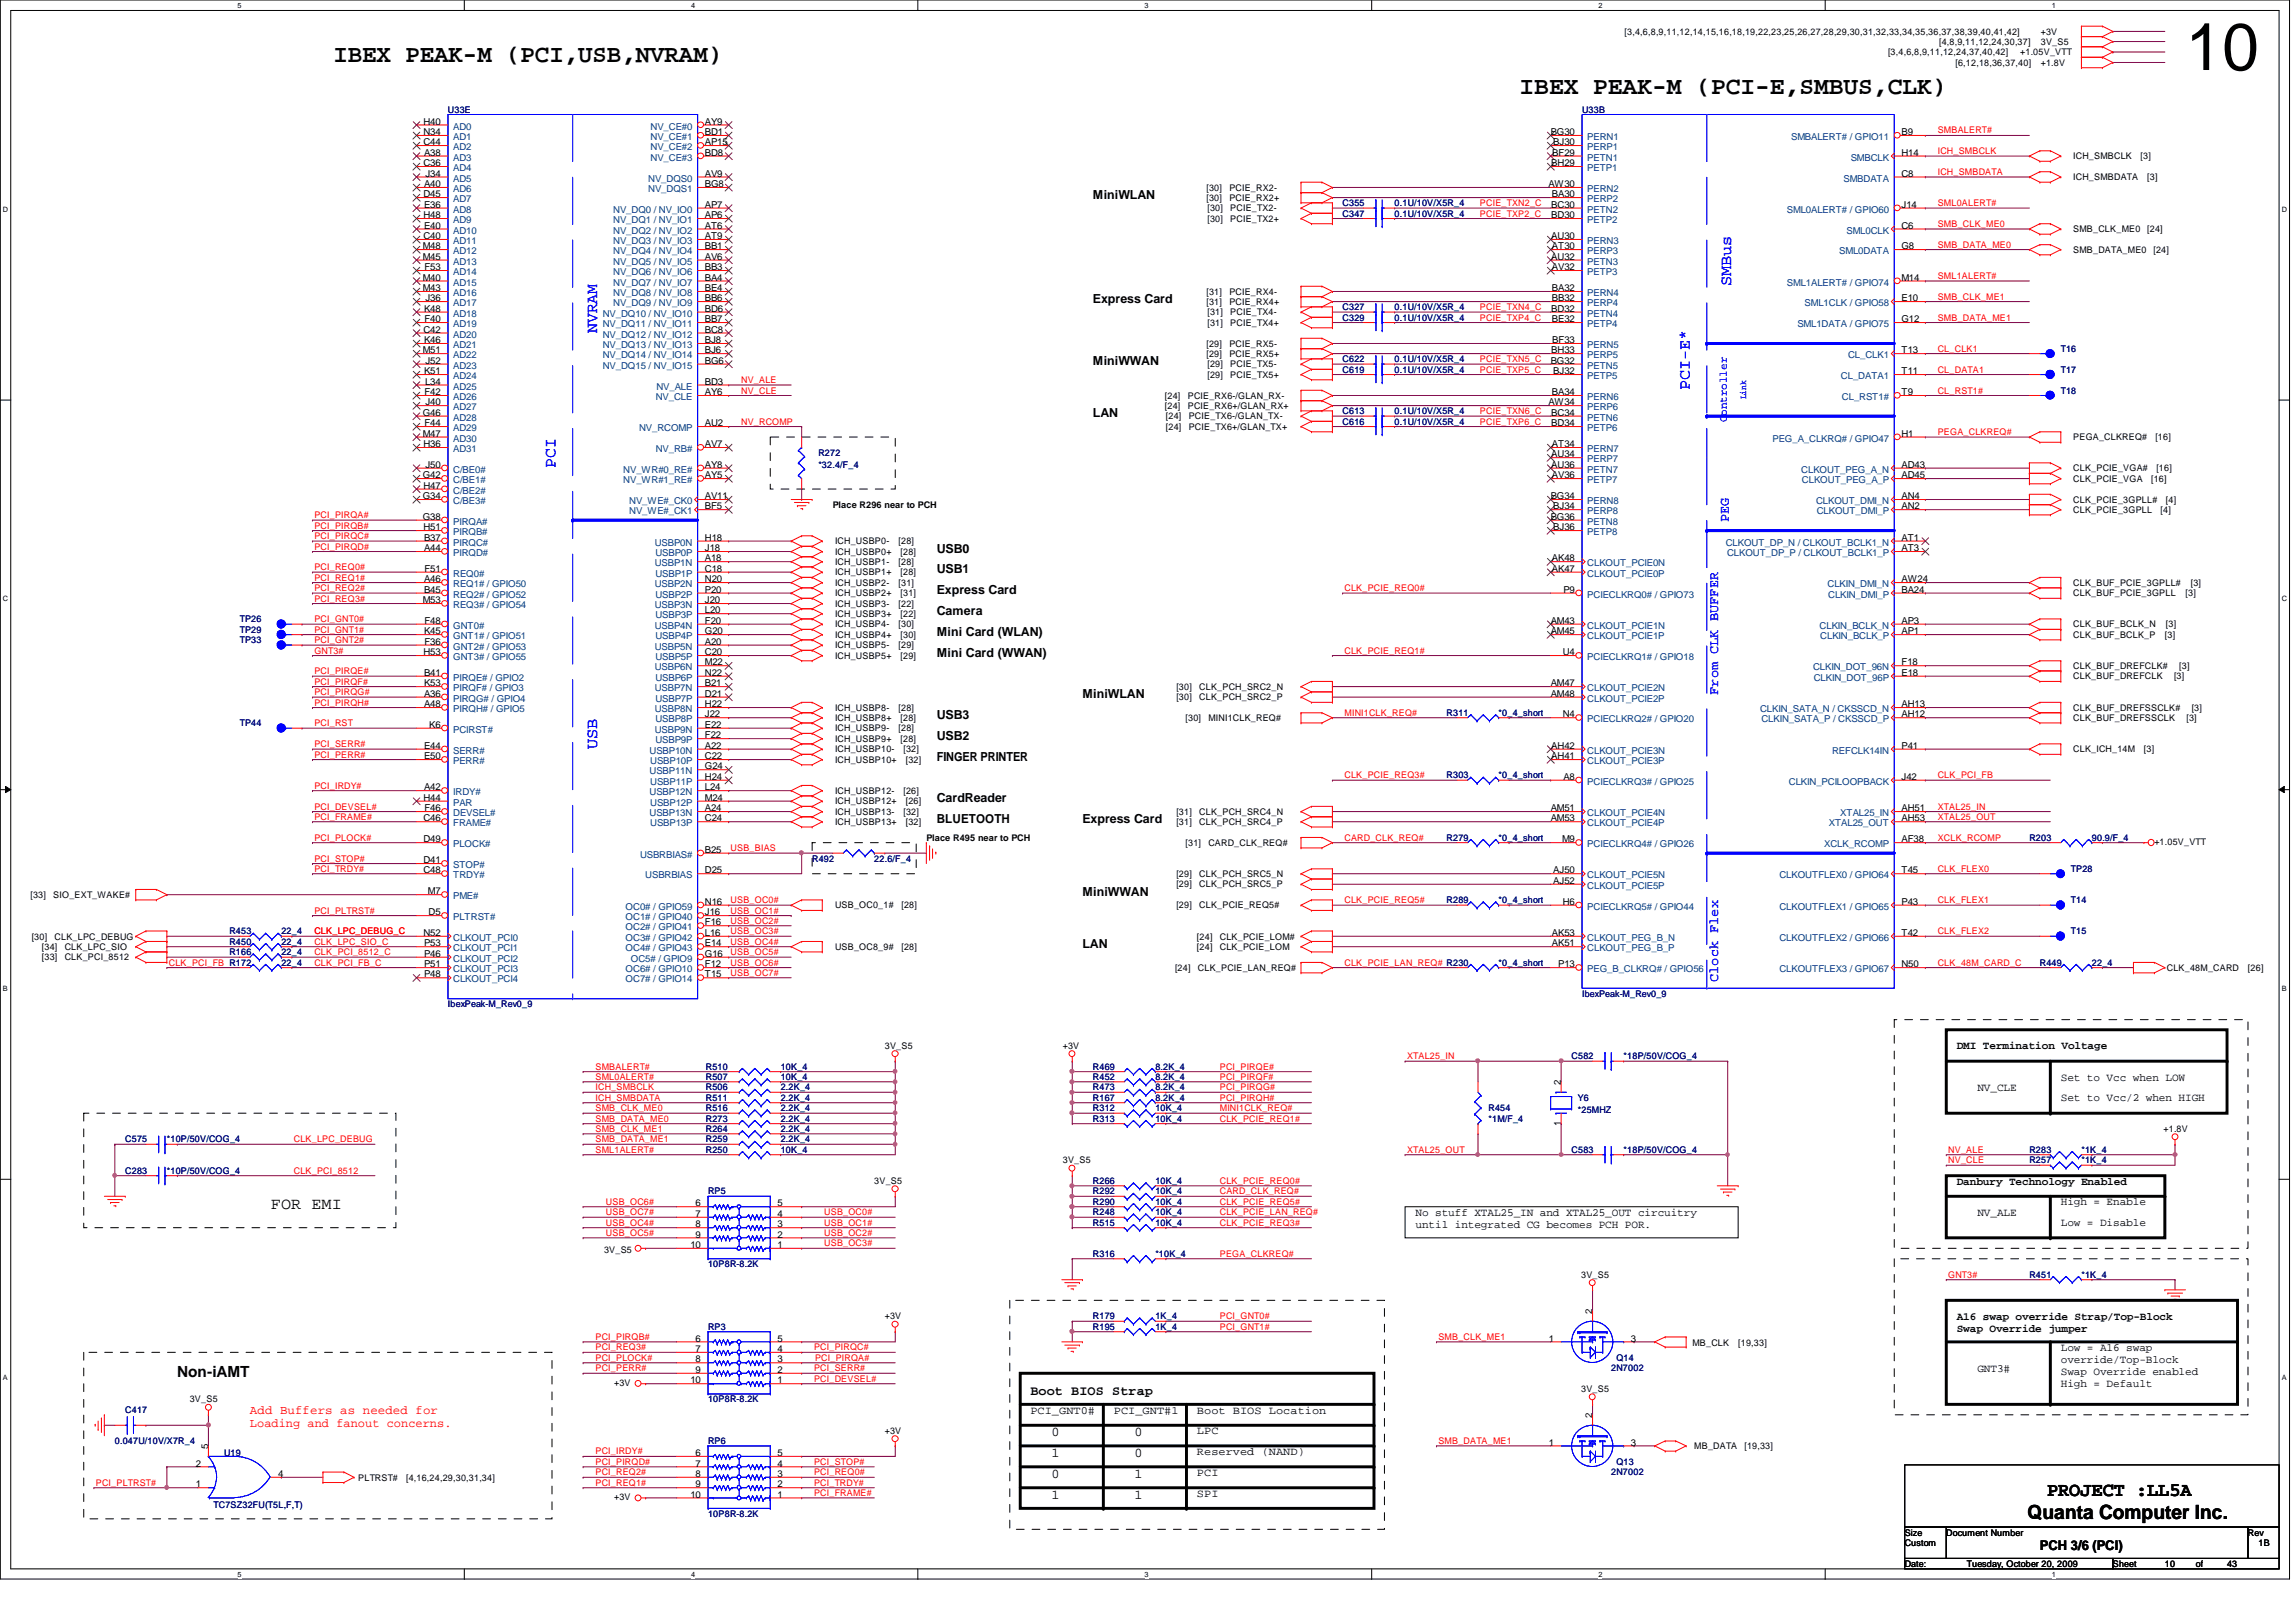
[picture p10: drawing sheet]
<svg xmlns="http://www.w3.org/2000/svg" width="297mm" height="210mm" viewBox="0 0 297 210" stroke-linecap="round" stroke-linejoin="round" font-family="sans-serif">
<defs><g id="words">
<text font-size="8.6" x="282.7" y="9.1">10</text>
<g font-size="3.2">
<text x="43.1" y="8">IBEX PEAK-M (PCI,USB,NVRAM)</text>
<text x="196.6" y="12.1">IBEX PEAK-M (PCI-E,SMBUS,CLK)</text>
</g>
<g font-size="2.5">
<text x="262.3" y="196.6">Quanta Computer Inc.</text>
<text x="264.8" y="193.6">PROJECT :LL5A</text>
</g>
<g font-size="2.1" fill="#00f">
<text x="224" y="37" transform="rotate(-90 224 37)">SMBus</text>
<text x="77.3" y="43.1" transform="rotate(-90 77.3 43.1)">NVRAM</text>
<text x="218.6" y="50.5" transform="rotate(-90 218.6 50.5)">PCI-E*</text>
<text x="71.9" y="60.6" transform="rotate(-90 71.9 60.6)">PCI</text>
<text x="77.3" y="96.9" transform="rotate(-90 77.3 96.9)">USB</text>
</g>
<text font-size="2.1" x="35" y="156.5">FOR EMI</text>
<text font-size="2" x="22.9" y="178.2">Non-iAMT</text>
<g font-size="1.7" fill="#00f">
<text x="223.6" y="67.6" transform="rotate(-90 223.6 67.6)">PEG</text>
<text x="222.3" y="89.9" transform="rotate(-90 222.3 89.9)">From CLK BUFFER</text>
<text x="222.3" y="127.1" transform="rotate(-90 222.3 127.1)">Clock Flex</text>
</g>
<g font-size="1.7">
<text x="133.3" y="180.6">Boot BIOS Strap</text>
<text x="136" y="185.8">0</text>
<text x="146.8" y="185.8">0</text>
<text x="136" y="191.2">0</text>
<text x="136" y="188.5">1</text>
<text x="146.8" y="188.5">0</text>
<text x="146.8" y="191.2">1</text>
<text x="136" y="193.9">1</text>
<text x="146.8" y="193.9">1</text>
<text x="263.9" y="200.6">PCH 3/6 (PCI)</text>
</g>
<g font-size="1.6">
<text x="141.4" y="25.8">MiniWLAN</text>
<text x="141.4" y="39.2">Express Card</text>
<text x="141.4" y="47.3">MiniWWAN</text>
<text x="141.4" y="54">LAN</text>
<text x="121.2" y="71.5">USB0</text>
<text x="121.2" y="74.2">USB1</text>
<text x="121.2" y="76.9">Express Card</text>
<text x="121.2" y="82.3">Mini Card (WLAN)</text>
<text x="121.2" y="79.6">Camera</text>
<text x="121.2" y="85">Mini Card (WWAN)</text>
<text x="121.2" y="95.8">USB2</text>
<text x="121.2" y="93.1">USB3</text>
<text x="140" y="90.4">MiniWLAN</text>
<text x="121.2" y="98.5">FINGER PRINTER</text>
<text x="121.2" y="106.6">BLUETOOTH</text>
<text x="121.2" y="103.8">CardReader</text>
<text x="140" y="106.6">Express Card</text>
<text x="140" y="116">MiniWWAN</text>
<text x="140" y="122.7">LAN</text>
</g>
<g font-size="1.6" fill="#f00">
<text x="32.3" y="183">Add Buffers as needed for</text>
<text x="32.3" y="184.7">Loading and fanout concerns.</text>
</g>
<text font-size="1.4" fill="#00f" x="223.4" y="54.7" transform="rotate(-90 223.4 54.7)">Controller</text>
<g font-size="1.4">
<text x="253.2" y="135.8">DMI Termination Voltage</text>
<text x="255.8" y="141.2">NV_CLE</text>
<text x="266.6" y="139.9">Set to Vcc when LOW</text>
<text x="266.6" y="142.5">Set to Vcc/2 when HIGH</text>
<text x="253.2" y="153.3">Danbury Technology Enabled</text>
<text x="266.6" y="156">High = Enable</text>
<text x="183.1" y="157.4">No stuff XTAL25_IN and XTAL25_OUT circuitry</text>
<text x="183.1" y="158.9">until integrated CG becomes PCH POR.</text>
<text x="255.8" y="157.4">NV_ALE</text>
<text x="266.6" y="158.7">Low = Disable</text>
<text x="253.2" y="170.8">A16 swap override Strap/Top-Block</text>
<text x="253.2" y="172.3">Swap Override jumper</text>
<text x="255.8" y="177.5">GNT3#</text>
<text x="266.6" y="174.8">Low = A16 swap</text>
<text x="266.6" y="176.4">override/Top-Block</text>
<text x="266.6" y="178">Swap Override enabled</text>
<text x="266.6" y="179.5">High = Default</text>
<text x="133.3" y="182.9">PCI_GNT0#</text>
<text x="144.1" y="182.9">PCI_GNT#1</text>
<text x="154.9" y="182.9">Boot BIOS Location</text>
<text x="154.9" y="185.6">LPC</text>
<text x="154.9" y="188.3">Reserved (NAND)</text>
<text x="154.9" y="191">PCI</text>
<text x="154.9" y="193.7">SPI</text>
</g>
<g font-size="1.2">
<text x="210.2" y="4.5">[3,4,6,8,9,11,12,14,15,16,18,19,22,23,25,26,27,28,29,30,31,32,33,34,35,36,37,38,39,40,41,42]</text>
<text x="250.9" y="5.8">[4,8,9,11,12,24,30,37]</text>
<text x="264" y="5.8">3V_S5</text>
<text x="264" y="4.5">+3V</text>
<text x="244.3" y="7.2">[3,4,6,8,9,11,12,24,37,40,42]</text>
<text x="253" y="8.5">[6,12,18,36,37,40]</text>
<text x="261.4" y="7.2">+1.05V_VTT</text>
<text x="264" y="8.5">+1.8V</text>
<text x="54.8" y="16.1">H40</text>
<text x="54.8" y="17.5">N34</text>
<text x="91.2" y="16.1">AY9</text>
<text x="91.2" y="17.5">BD1</text>
<text x="200.6" y="17.5">BG30</text>
<text x="246" y="17.5">B9</text>
<text x="54.8" y="18.8">C44</text>
<text x="54.8" y="21.5">C36</text>
<text x="54.9" y="20.2">A38</text>
<text x="55" y="22.9">J34</text>
<text x="91.2" y="18.8">AP15</text>
<text x="91.2" y="20.2">BD8</text>
<text x="91.2" y="22.9">AV9</text>
<text x="200.7" y="21.5">BH29</text>
<text x="200.8" y="20.2">BF29</text>
<text x="201" y="18.8">BJ30</text>
<text x="246" y="20.2">H14</text>
<text x="246" y="22.9">C8</text>
<text x="268.2" y="20.6">ICH_SMBCLK</text>
<text x="268.2" y="23.3">ICH_SMBDATA</text>
<text x="276.9" y="20.6">[3]</text>
<text x="277.8" y="23.3">[3]</text>
<text x="54.8" y="25.5">D45</text>
<text x="54.8" y="28.2">H48</text>
<text x="54.9" y="24.2">A40</text>
<text x="54.9" y="26.9">E36</text>
<text x="54.9" y="29.6">E40</text>
<text x="91.2" y="24.2">BG8</text>
<text x="91.2" y="26.9">AP7</text>
<text x="91.2" y="28.2">AP6</text>
<text x="91.2" y="29.6">AT6</text>
<text x="156.1" y="24.7">[30]</text>
<text x="156.1" y="26">[30]</text>
<text x="156.2" y="27.3">[30]</text>
<text x="156.2" y="28.7">[30]</text>
<text x="159" y="24.7">PCIE_RX2-</text>
<text x="159" y="26">PCIE_RX2+</text>
<text x="159.2" y="27.3">PCIE_TX2-</text>
<text x="159.2" y="28.7">PCIE_TX2+</text>
<text x="200.3" y="24.2">AW30</text>
<text x="200.7" y="26.9">BC30</text>
<text x="200.7" y="28.2">BD30</text>
<text x="200.8" y="25.5">BA30</text>
<text x="246" y="29.6">C6</text>
<text x="246" y="26.9">J14</text>
<text x="54.7" y="32.3">M48</text>
<text x="54.7" y="33.6">M45</text>
<text x="54.8" y="30.9">C40</text>
<text x="54.9" y="35">F53</text>
<text x="91.2" y="30.9">AT9</text>
<text x="91.2" y="32.3">BB1</text>
<text x="91.2" y="33.6">AV6</text>
<text x="91.2" y="35">BB3</text>
<text x="200.7" y="30.9">AU30</text>
<text x="200.7" y="33.6">AU32</text>
<text x="200.8" y="32.3">AT30</text>
<text x="200.8" y="35">AV32</text>
<text x="246" y="32.3">G8</text>
<text x="268.2" y="30.1">SMB_CLK_ME0</text>
<text x="268.2" y="32.8">SMB_DATA_ME0</text>
<text x="277.8" y="30.1">[24]</text>
<text x="278.6" y="32.8">[24]</text>
<text x="54.7" y="36.3">M40</text>
<text x="54.7" y="37.7">M43</text>
<text x="54.9" y="40.3">K48</text>
<text x="54.9" y="41.7">F40</text>
<text x="55" y="39">J36</text>
<text x="91.2" y="40.3">BD6</text>
<text x="91.2" y="41.7">BB7</text>
<text x="91.2" y="36.3">BA4</text>
<text x="91.2" y="37.7">BE4</text>
<text x="91.2" y="39">BB6</text>
<text x="156.1" y="39.5">[31]</text>
<text x="156.1" y="38.1">[31]</text>
<text x="156.2" y="40.8">[31]</text>
<text x="159" y="39.5">PCIE_RX4+</text>
<text x="159" y="38.1">PCIE_RX4-</text>
<text x="159.2" y="40.8">PCIE_TX4-</text>
<text x="200.7" y="40.3">BD32</text>
<text x="200.8" y="37.7">BA32</text>
<text x="200.8" y="39">BB32</text>
<text x="200.8" y="41.7">BE32</text>
<text x="246" y="36.3">M14</text>
<text x="246" y="39">E10</text>
<text x="246" y="41.7">G12</text>
<text x="54.7" y="45.7">M51</text>
<text x="54.8" y="43.1">C42</text>
<text x="54.9" y="44.4">K46</text>
<text x="55" y="47.1">J52</text>
<text x="91.2" y="43.1">BC8</text>
<text x="91.2" y="44.4">BJ8</text>
<text x="91.2" y="45.7">BJ6</text>
<text x="91.2" y="47.1">BG6</text>
<text x="156.1" y="44.9">[29]</text>
<text x="156.1" y="46.2">[29]</text>
<text x="156.2" y="42.2">[31]</text>
<text x="156.2" y="47.5">[29]</text>
<text x="159" y="44.9">PCIE_RX5-</text>
<text x="159" y="46.2">PCIE_RX5+</text>
<text x="159.2" y="42.2">PCIE_TX4+</text>
<text x="159.2" y="47.5">PCIE_TX5-</text>
<text x="200.6" y="47.1">BG32</text>
<text x="200.7" y="45.7">BH33</text>
<text x="200.8" y="44.4">BF33</text>
<text x="246" y="45.7">T13</text>
<text x="54.7" y="53.8">G46</text>
<text x="54.9" y="48.4">K51</text>
<text x="54.9" y="51.1">F42</text>
<text x="55" y="49.8">L34</text>
<text x="55" y="52.5">J40</text>
<text x="91.2" y="49.8">BD3</text>
<text x="91.2" y="51.1">AY6</text>
<text x="150.7" y="53">[24]</text>
<text x="150.7" y="51.6">[24]</text>
<text x="153.7" y="53">PCIE_RX6+/GLAN_RX+</text>
<text x="153.7" y="51.6">PCIE_RX6-/GLAN_RX-</text>
<text x="156.2" y="48.9">[29]</text>
<text x="159.2" y="48.9">PCIE_TX5+</text>
<text x="200.3" y="52.5">AW34</text>
<text x="200.7" y="53.8">BC34</text>
<text x="200.8" y="51.1">BA34</text>
<text x="201" y="48.4">BJ32</text>
<text x="246" y="48.4">T11</text>
<text x="246" y="51.1">T9</text>
<text x="54.7" y="56.5">M47</text>
<text x="54.8" y="57.9">H36</text>
<text x="54.9" y="55.2">F44</text>
<text x="91.2" y="57.9">AV7</text>
<text x="91.2" y="55.2">AU2</text>
<text x="150.8" y="54.3">[24]</text>
<text x="150.8" y="55.6">[24]</text>
<text x="153.8" y="54.3">PCIE_TX6-/GLAN_TX-</text>
<text x="153.8" y="55.6">PCIE_TX6+/GLAN_TX+</text>
<text x="200.7" y="59.2">AU34</text>
<text x="200.7" y="55.2">BD34</text>
<text x="200.8" y="57.9">AT34</text>
<text x="246" y="56.5">H1</text>
<text x="268.2" y="57">PEGA_CLKREQ#</text>
<text x="278.8" y="57">[16]</text>
<text x="54.7" y="61.9">G42</text>
<text x="54.7" y="64.6">G34</text>
<text x="54.8" y="63.2">H47</text>
<text x="55" y="60.5">J50</text>
<text x="91.2" y="60.5">AY8</text>
<text x="91.2" y="61.9">AY5</text>
<text x="91.2" y="64.6">AV11</text>
<text x="91.2" y="65.9">BF5</text>
<text x="107.7" y="65.7">Place R296 near to PCH</text>
<text x="200.6" y="64.6">BG34</text>
<text x="200.7" y="60.5">AU36</text>
<text x="200.8" y="61.9">AV36</text>
<text x="201" y="65.9">BJ34</text>
<text x="246" y="60.5">AD43</text>
<text x="246" y="61.9">AD45</text>
<text x="246" y="64.6">AN4</text>
<text x="246" y="65.9">AN2</text>
<text x="268.2" y="61">CLK_PCIE_VGA#</text>
<text x="268.2" y="62.4">CLK_PCIE_VGA</text>
<text x="268.2" y="65.1">CLK_PCIE_3GPLL#</text>
<text x="278.3" y="62.4">[16]</text>
<text x="279" y="61">[16]</text>
<text x="280.2" y="65.1">[4]</text>
<text x="54.7" y="67.3">G38</text>
<text x="54.8" y="68.6">H51</text>
<text x="54.9" y="70">B37</text>
<text x="54.9" y="71.3">A44</text>
<text x="91.2" y="70">H18</text>
<text x="91.2" y="71.3">J18</text>
<text x="108" y="70.4">ICH_USBP0-</text>
<text x="108" y="71.8">ICH_USBP0+</text>
<text x="116.2" y="70.4">[28]</text>
<text x="116.5" y="71.8">[28]</text>
<text x="200.6" y="67.3">BG36</text>
<text x="201" y="68.6">BJ36</text>
<text x="246" y="71.3">AT3</text>
<text x="246" y="70">AT1</text>
<text x="268.2" y="66.4">CLK_PCIE_3GPLL</text>
<text x="279.5" y="66.4">[4]</text>
<text x="54.9" y="75.4">A46</text>
<text x="54.9" y="76.7">B45</text>
<text x="54.9" y="74">F51</text>
<text x="91.2" y="72.6">A18</text>
<text x="91.2" y="74">C18</text>
<text x="91.2" y="75.4">N20</text>
<text x="91.2" y="76.7">P20</text>
<text x="108" y="73.2">ICH_USBP1-</text>
<text x="108" y="74.5">ICH_USBP1+</text>
<text x="108" y="75.8">ICH_USBP2-</text>
<text x="108" y="77.2">ICH_USBP2+</text>
<text x="116.2" y="73.2">[28]</text>
<text x="116.2" y="75.8">[31]</text>
<text x="116.5" y="74.5">[28]</text>
<text x="116.5" y="77.2">[31]</text>
<text x="200.8" y="72.6">AK48</text>
<text x="200.8" y="74">AK47</text>
<text x="202.3" y="76.7">P9</text>
<text x="246" y="75.4">AW24</text>
<text x="246" y="76.7">BA24</text>
<text x="268.2" y="75.8">CLK_BUF_PCIE_3GPLL#</text>
<text x="268.2" y="77.2">CLK_BUF_PCIE_3GPLL</text>
<text x="282.7" y="77.2">[3]</text>
<text x="283.4" y="75.8">[3]</text>
<text x="54.7" y="78.1">M53</text>
<text x="54.9" y="82.1">K45</text>
<text x="54.9" y="80.7">F48</text>
<text x="54.9" y="83.4">F36</text>
<text x="91.2" y="78.1">J20</text>
<text x="91.2" y="79.4">L20</text>
<text x="91.2" y="80.7">F20</text>
<text x="91.2" y="82.1">G20</text>
<text x="91.2" y="83.4">A20</text>
<text x="108" y="81.2">ICH_USBP4-</text>
<text x="108" y="82.5">ICH_USBP4+</text>
<text x="108" y="83.9">ICH_USBP5-</text>
<text x="108" y="79.9">ICH_USBP3+</text>
<text x="108" y="78.5">ICH_USBP3-</text>
<text x="116.2" y="81.2">[30]</text>
<text x="116.2" y="83.9">[29]</text>
<text x="116.2" y="78.5">[22]</text>
<text x="116.5" y="82.5">[30]</text>
<text x="116.5" y="79.9">[22]</text>
<text x="200.6" y="80.7">AM43</text>
<text x="200.6" y="82.1">AM45</text>
<text x="246" y="80.7">AP3</text>
<text x="246" y="82.1">AP1</text>
<text x="268.2" y="81.2">CLK_BUF_BCLK_N</text>
<text x="268.2" y="82.5">CLK_BUF_BCLK_P</text>
<text x="280.1" y="82.5">[3]</text>
<text x="280.2" y="81.2">[3]</text>
<text x="54.8" y="84.8">H53</text>
<text x="54.9" y="87.5">B41</text>
<text x="54.9" y="88.8">K53</text>
<text x="91.2" y="84.8">C20</text>
<text x="91.2" y="86.1">M22</text>
<text x="91.2" y="88.8">B21</text>
<text x="91.2" y="87.5">N22</text>
<text x="108" y="85.3">ICH_USBP5+</text>
<text x="116.5" y="85.3">[29]</text>
<text x="152.2" y="89.3">[30]</text>
<text x="155.1" y="89.3">CLK_PCH_SRC2_N</text>
<text x="200.6" y="88.8">AM47</text>
<text x="202.2" y="84.8">U4</text>
<text x="246" y="86.1">F18</text>
<text x="246" y="87.5">E18</text>
<text x="268.2" y="87.9">CLK_BUF_DREFCLK</text>
<text x="268.2" y="86.6">CLK_BUF_DREFCLK#</text>
<text x="281.3" y="87.9">[3]</text>
<text x="281.9" y="86.6">[3]</text>
<text x="54.9" y="90.2">A36</text>
<text x="54.9" y="91.5">A48</text>
<text x="55.5" y="94.2">K6</text>
<text x="91.2" y="90.2">D21</text>
<text x="91.2" y="91.5">H22</text>
<text x="91.2" y="92.8">J22</text>
<text x="91.2" y="94.2">E22</text>
<text x="91.2" y="95.5">F22</text>
<text x="108" y="93.3">ICH_USBP8+</text>
<text x="108" y="92">ICH_USBP8-</text>
<text x="108" y="94.7">ICH_USBP9-</text>
<text x="116.2" y="92">[28]</text>
<text x="116.2" y="94.7">[28]</text>
<text x="116.5" y="93.3">[28]</text>
<text x="152.2" y="90.6">[30]</text>
<text x="153.4" y="93.3">[30]</text>
<text x="155.1" y="90.6">CLK_PCH_SRC2_P</text>
<text x="156.3" y="93.3">MINI1CLK_REQ#</text>
<text x="200.6" y="90.2">AM48</text>
<text x="202.2" y="92.8">N4</text>
<text x="246" y="91.5">AH13</text>
<text x="246" y="92.8">AH12</text>
<text x="268.2" y="93.3">CLK_BUF_DREFSSCLK</text>
<text x="268.2" y="92">CLK_BUF_DREFSSCLK#</text>
<text x="282.9" y="93.3">[3]</text>
<text x="283.5" y="92">[3]</text>
<text x="54.9" y="98.3">E50</text>
<text x="54.9" y="96.9">E44</text>
<text x="91.2" y="96.9">A22</text>
<text x="91.2" y="98.3">C22</text>
<text x="91.2" y="99.6">G24</text>
<text x="91.2" y="100.9">H24</text>
<text x="108" y="97.4">ICH_USBP10-</text>
<text x="108" y="98.7">ICH_USBP10+</text>
<text x="108" y="96">ICH_USBP9+</text>
<text x="116.5" y="96">[28]</text>
<text x="116.9" y="97.4">[32]</text>
<text x="117.2" y="98.7">[32]</text>
<text x="200.7" y="96.9">AH42</text>
<text x="200.7" y="98.3">AH41</text>
<text x="202.3" y="100.9">A8</text>
<text x="246" y="96.9">P41</text>
<text x="246" y="100.9">J42</text>
<text x="268.2" y="97.4">CLK_ICH_14M</text>
<text x="277.4" y="97.4">[3]</text>
<text x="54.8" y="106.3">C46</text>
<text x="54.8" y="103.6">H44</text>
<text x="54.9" y="102.3">A42</text>
<text x="54.9" y="105">F46</text>
<text x="91.2" y="102.3">L24</text>
<text x="91.2" y="103.6">M24</text>
<text x="91.2" y="105">A24</text>
<text x="91.2" y="106.3">C24</text>
<text x="108" y="105.5">ICH_USBP13-</text>
<text x="108" y="106.8">ICH_USBP13+</text>
<text x="108" y="102.7">ICH_USBP12-</text>
<text x="108" y="104.1">ICH_USBP12+</text>
<text x="116.9" y="105.5">[32]</text>
<text x="116.9" y="102.7">[26]</text>
<text x="117.2" y="106.8">[32]</text>
<text x="117.2" y="104.1">[26]</text>
<text x="152.2" y="105.5">[31]</text>
<text x="152.2" y="106.8">[31]</text>
<text x="155.1" y="105.5">CLK_PCH_SRC4_N</text>
<text x="155.1" y="106.8">CLK_PCH_SRC4_P</text>
<text x="200.6" y="105">AM51</text>
<text x="200.6" y="106.3">AM53</text>
<text x="246" y="105">AH51</text>
<text x="246" y="106.3">AH53</text>
<text x="54.8" y="109">D49</text>
<text x="54.8" y="111.7">D41</text>
<text x="54.8" y="113">C48</text>
<text x="91.2" y="110.4">B25</text>
<text x="91.2" y="113">D25</text>
<text x="119.8" y="108.8">Place R495 near to PCH</text>
<text x="152.2" y="113.5">[29]</text>
<text x="153.4" y="109.5">[31]</text>
<text x="155.1" y="113.5">CLK_PCH_SRC5_N</text>
<text x="156.3" y="109.5">CARD_CLK_REQ#</text>
<text x="201" y="113">AJ50</text>
<text x="202.1" y="109">M9</text>
<text x="246" y="113">T45</text>
<text x="246" y="109">AF38</text>
<text x="278.7" y="109.3">+1.05V_VTT</text>
<text x="3.9" y="116.2">[33]</text>
<text x="6.9" y="116.2">SIO_EXT_WAKE#</text>
<text x="55.4" y="115.7">M7</text>
<text x="55.5" y="118.4">D5</text>
<text x="91.2" y="117.1">N16</text>
<text x="91.2" y="118.4">J16</text>
<text x="91.2" y="119.8">F16</text>
<text x="108" y="117.6">USB_OC0_1#</text>
<text x="116.6" y="117.6">[28]</text>
<text x="152.2" y="114.9">[29]</text>
<text x="152.2" y="117.6">[29]</text>
<text x="155.1" y="114.9">CLK_PCH_SRC5_P</text>
<text x="155.1" y="117.6">CLK_PCIE_REQ5#</text>
<text x="201" y="114.4">AJ52</text>
<text x="202.2" y="117.1">H6</text>
<text x="246" y="117.1">P43</text>
<text x="4.1" y="121.6">[30]</text>
<text x="5.4" y="124.3">[33]</text>
<text x="5.4" y="122.9">[34]</text>
<text x="7.1" y="121.6">CLK_LPC_DEBUG</text>
<text x="8.4" y="124.3">CLK_PCI_8512</text>
<text x="8.4" y="122.9">CLK_LPC_SIO</text>
<text x="54.8" y="121.1">N52</text>
<text x="54.9" y="122.5">P53</text>
<text x="54.9" y="123.8">P46</text>
<text x="54.9" y="125.2">P51</text>
<text x="91.2" y="121.1">L16</text>
<text x="91.2" y="122.5">E14</text>
<text x="91.2" y="123.8">G16</text>
<text x="91.2" y="125.2">F12</text>
<text x="108" y="122.9">USB_OC8_9#</text>
<text x="116.6" y="122.9">[28]</text>
<text x="152" y="125.6">[24]</text>
<text x="154.9" y="121.6">[24]</text>
<text x="154.9" y="122.9">[24]</text>
<text x="155" y="125.6">CLK_PCIE_LAN_REQ#</text>
<text x="157.8" y="121.6">CLK_PCIE_LOM#</text>
<text x="157.8" y="122.9">CLK_PCIE_LOM</text>
<text x="200.8" y="122.5">AK51</text>
<text x="200.8" y="121.1">AK53</text>
<text x="201.6" y="125.2">P13</text>
<text x="246" y="121.1">T42</text>
<text x="246" y="125.2">N50</text>
<text x="280.3" y="125.6">CLK_48M_CARD</text>
<text x="290.8" y="125.6">[26]</text>
<text x="54.9" y="126.5">P48</text>
<text x="91.2" y="126.5">T15</text>
<text x="114.5" y="135.7">3V_S5</text>
<text x="137.5" y="135.7">+3V</text>
<text x="201.9" y="140.4" transform="rotate(-90 201.9 140.4)">2</text>
<text x="201.9" y="145.7" transform="rotate(-90 201.9 145.7)">1</text>
<text x="279.9" y="146.5">+1.8V</text>
<text x="113.1" y="153.2">3V_S5</text>
<text x="137.5" y="150.5">3V_S5</text>
<text x="89.3" y="161.5">10</text>
<text x="90" y="160.1">9</text>
<text x="90" y="158.8">8</text>
<text x="90" y="157.5">7</text>
<text x="90" y="156.1">6</text>
<text x="100.6" y="161.5">1</text>
<text x="100.6" y="160.1">2</text>
<text x="100.6" y="158.8">3</text>
<text x="100.6" y="157.5">4</text>
<text x="100.6" y="156.1">5</text>
<text x="78.1" y="162.1">3V_S5</text>
<text x="204.6" y="165.4">3V_S5</text>
<text x="90" y="173.6">6</text>
<text x="100.6" y="173.6">5</text>
<text x="114.5" y="170.7">+3V</text>
<text x="200.4" y="173.6">1</text>
<text x="206" y="170.1" transform="rotate(-90 206 170.1)">2</text>
<text x="211" y="173.6">3</text>
<text x="79.5" y="179.4">+3V</text>
<text x="89.3" y="179">10</text>
<text x="90" y="177.7">9</text>
<text x="90" y="176.3">8</text>
<text x="90" y="175">7</text>
<text x="100.6" y="179">1</text>
<text x="100.6" y="177.7">2</text>
<text x="100.6" y="176.3">3</text>
<text x="100.6" y="175">4</text>
<text x="218.9" y="174.2">MB_CLK</text>
<text x="224.9" y="174.2">[19,33]</text>
<text x="24.6" y="181.5">3V_S5</text>
<text x="114.5" y="185.5">+3V</text>
<text x="204.6" y="180.2">3V_S5</text>
<text x="206" y="183.5" transform="rotate(-90 206 183.5)">2</text>
<text x="25.4" y="189.8">2</text>
<text x="26.9" y="187.5" transform="rotate(-90 26.9 187.5)">5</text>
<text x="36" y="191.1">4</text>
<text x="46.4" y="191.6">PLTRST#</text>
<text x="52.5" y="191.6">[4,16,24,29,30,31,34]</text>
<text x="90" y="191.1">8</text>
<text x="90" y="189.8">7</text>
<text x="90" y="188.4">6</text>
<text x="100.6" y="191.1">3</text>
<text x="100.6" y="189.8">4</text>
<text x="100.6" y="188.4">5</text>
<text x="200.4" y="187.1">1</text>
<text x="211" y="187.1">3</text>
<text x="219.2" y="187.6">MB_DATA</text>
<text x="225.7" y="187.6">[19,33]</text>
<text x="25.4" y="192.5">1</text>
<text x="79.5" y="194.1">+3V</text>
<text x="89.3" y="193.8">10</text>
<text x="90" y="192.5">9</text>
<text x="100.6" y="193.8">1</text>
<text x="100.6" y="192.5">2</text>
<text x="246.4" y="200.1">Custom</text>
<text x="246.4" y="198.7">Size</text>
<text x="246.4" y="202.8">Date:</text>
<text x="251.8" y="198.7">Document Number</text>
<text x="254.5" y="202.8">Tuesday, October 20, 2009</text>
<text x="273.3" y="202.8">Sheet</text>
<text x="280.1" y="202.8">10</text>
<text x="284.1" y="202.8">of</text>
<text x="288.1" y="202.8">43</text>
<text x="290.8" y="198.7">Rev</text>
<text x="292.2" y="200.1">1B</text>
</g>
<g font-size="1.2" fill="#000080">
<text x="58" y="14.6">U33E</text>
<text x="204.7" y="14.6">U33B</text>
<text x="173.7" y="26.7">C355</text>
<text x="173.7" y="28">C347</text>
<text x="180.4" y="26.7">0.1U/10V/X5R_4</text>
<text x="180.4" y="28">0.1U/10V/X5R_4</text>
<text x="173.7" y="40.1">C327</text>
<text x="173.7" y="41.5">C329</text>
<text x="180.4" y="40.1">0.1U/10V/X5R_4</text>
<text x="180.4" y="41.5">0.1U/10V/X5R_4</text>
<text x="173.7" y="46.9">C622</text>
<text x="180.4" y="46.9">0.1U/10V/X5R_4</text>
<text x="266.6" y="45.6">T16</text>
<text x="173.7" y="48.2">C619</text>
<text x="173.7" y="53.6">C613</text>
<text x="180.4" y="48.2">0.1U/10V/X5R_4</text>
<text x="180.4" y="53.6">0.1U/10V/X5R_4</text>
<text x="266.6" y="50.9">T18</text>
<text x="266.6" y="48.2">T17</text>
<text x="105.9" y="59">R272</text>
<text x="173.7" y="54.9">C616</text>
<text x="180.4" y="54.9">0.1U/10V/X5R_4</text>
<text x="105.9" y="60.6">*32.4/F_4</text>
<text x="31" y="81.9">TP29</text>
<text x="31" y="80.5">TP26</text>
<text x="31" y="83.2">TP33</text>
<text x="31" y="94">TP44</text>
<text x="187.2" y="92.7">R311</text>
<text x="193.9" y="92.7">*0_4_short</text>
<text x="187.2" y="100.7">R303</text>
<text x="193.9" y="100.7">*0_4_short</text>
<text x="105.1" y="111.5">R492</text>
<text x="113.1" y="111.5">22.6/F_4</text>
<text x="187.2" y="108.8">R279</text>
<text x="193.9" y="108.8">*0_4_short</text>
<text x="262.5" y="108.8">R203</text>
<text x="267.9" y="112.9">TP28</text>
<text x="270.6" y="108.8">90.9/F_4</text>
<text x="187.2" y="116.9">R289</text>
<text x="193.9" y="116.9">*0_4_short</text>
<text x="267.9" y="116.9">T14</text>
<text x="29.7" y="122.3">R450</text>
<text x="29.7" y="120.9">R453</text>
<text x="29.7" y="123.6">R166</text>
<text x="36.4" y="125">22_4</text>
<text x="36.4" y="122.3">22_4</text>
<text x="36.4" y="120.9">22_4</text>
<text x="36.4" y="123.6">22_4</text>
<text x="193.9" y="125">*0_4_short</text>
<text x="263.9" y="125">R449</text>
<text x="267.9" y="120.9">T15</text>
<text x="270.6" y="125">22_4</text>
<text x="58" y="130.3">IbexPeak-M_Rev0_9</text>
<text x="204.7" y="129">IbexPeak-M_Rev0_9</text>
<text x="203.3" y="137.1">C582</text>
<text x="210.1" y="137.1">*18P/50V/COG_4</text>
<text x="91.3" y="143.8">R516</text>
<text x="91.3" y="138.4">R510</text>
<text x="91.3" y="142.5">R511</text>
<text x="91.3" y="139.8">R507</text>
<text x="91.3" y="141.1">R506</text>
<text x="101" y="143.8">2.2K_4</text>
<text x="101" y="138.4">10K_4</text>
<text x="101" y="142.5">2.2K_4</text>
<text x="101" y="139.8">10K_4</text>
<text x="101" y="141.1">2.2K_4</text>
<text x="141.4" y="138.4">R469</text>
<text x="141.4" y="142.5">R167</text>
<text x="141.4" y="143.8">R312</text>
<text x="141.4" y="139.8">R452</text>
<text x="141.4" y="141.1">R473</text>
<text x="149.5" y="138.4">8.2K_4</text>
<text x="149.5" y="142.5">8.2K_4</text>
<text x="149.5" y="143.8">10K_4</text>
<text x="149.5" y="139.8">8.2K_4</text>
<text x="149.5" y="141.1">8.2K_4</text>
<text x="192.6" y="143.8">R454</text>
<text x="204.1" y="142.5">Y6</text>
<text x="16.2" y="147.8">C575</text>
<text x="21.6" y="147.8">*10P/50V/COG_4</text>
<text x="91.3" y="149.2">R250</text>
<text x="91.3" y="146.5">R264</text>
<text x="91.3" y="147.8">R259</text>
<text x="91.3" y="145.2">R273</text>
<text x="101" y="149.2">10K_4</text>
<text x="101" y="146.5">2.2K_4</text>
<text x="101" y="147.8">2.2K_4</text>
<text x="101" y="145.2">2.2K_4</text>
<text x="141.4" y="145.2">R313</text>
<text x="149.5" y="145.2">10K_4</text>
<text x="192.6" y="145.2">*1M/F_4</text>
<text x="203.3" y="149.2">C583</text>
<text x="204.1" y="144.1">*25MHZ</text>
<text x="210.1" y="149.2">*18P/50V/COG_4</text>
<text x="262.5" y="149.2">R283</text>
<text x="269.3" y="149.2">*1K_4</text>
<text x="16.2" y="151.9">C283</text>
<text x="21.6" y="151.9">*10P/50V/COG_4</text>
<text x="91.6" y="154.6">RP5</text>
<text x="141.4" y="155.9">R290</text>
<text x="141.4" y="154.6">R292</text>
<text x="141.4" y="153.2">R266</text>
<text x="149.5" y="155.9">10K_4</text>
<text x="149.5" y="154.6">10K_4</text>
<text x="149.5" y="153.2">10K_4</text>
<text x="262.5" y="150.5">R257</text>
<text x="269.3" y="150.5">*1K_4</text>
<text x="141.4" y="157.3">R248</text>
<text x="141.4" y="158.6">R515</text>
<text x="149.5" y="157.3">10K_4</text>
<text x="149.5" y="158.6">10K_4</text>
<text x="91.6" y="164">10P8R-8.2K</text>
<text x="141.4" y="162.6">R316</text>
<text x="149.5" y="162.6">*10K_4</text>
<text x="262.5" y="165.4">R451</text>
<text x="269.3" y="165.4">*1K_4</text>
<text x="91.6" y="172.1">RP3</text>
<text x="141.4" y="170.7">R179</text>
<text x="141.4" y="172.1">R195</text>
<text x="149.5" y="170.7">1K_4</text>
<text x="149.5" y="172.1">1K_4</text>
<text x="208.4" y="177.5">2N7002</text>
<text x="209.1" y="176.1">Q14</text>
<text x="16.2" y="182.8">C417</text>
<text x="91.6" y="181.5">10P8R-8.2K</text>
<text x="14.9" y="186.9">0.047U/10V/X7R_4</text>
<text x="29" y="188.4">U19</text>
<text x="91.6" y="186.9">RP6</text>
<text x="208.4" y="190.9">2N7002</text>
<text x="209.1" y="189.6">Q13</text>
<text x="27.6" y="195.1">TC7SZ32FU(T5L,F,T)</text>
<text x="91.6" y="196.3">10P8R-8.2K</text>
</g>
<g font-size="1.2" fill="#004080">
<text x="58.6" y="16.8">AD0</text>
<text x="84.2" y="16.8">NV_CE#0</text>
<text x="58.6" y="18.1">AD1</text>
<text x="58.6" y="19.4">AD2</text>
<text x="58.6" y="20.8">AD3</text>
<text x="58.6" y="22.1">AD4</text>
<text x="58.6" y="23.5">AD5</text>
<text x="83.9" y="23.5">NV_DQS0</text>
<text x="84.2" y="18.1">NV_CE#1</text>
<text x="84.2" y="19.4">NV_CE#2</text>
<text x="84.2" y="20.8">NV_CE#3</text>
<text x="205.4" y="18.1">PERN1</text>
<text x="205.4" y="19.4">PERP1</text>
<text x="205.4" y="20.8">PETN1</text>
<text x="205.4" y="22.1">PETP1</text>
<text x="231.7" y="18.1">SMBALERT# / GPIO11</text>
<text x="238.5" y="23.5">SMBDATA</text>
<text x="239.4" y="20.8">SMBCLK</text>
<text x="58.6" y="24.8">AD6</text>
<text x="58.6" y="26.2">AD7</text>
<text x="58.6" y="27.5">AD8</text>
<text x="58.6" y="28.9">AD9</text>
<text x="79.3" y="27.5">NV_DQ0 / NV_IO0</text>
<text x="79.3" y="28.9">NV_DQ1 / NV_IO1</text>
<text x="83.9" y="24.8">NV_DQS1</text>
<text x="205.4" y="24.8">PERN2</text>
<text x="205.4" y="26.2">PERP2</text>
<text x="205.4" y="27.5">PETN2</text>
<text x="205.4" y="28.9">PETP2</text>
<text x="231.2" y="27.5">SML0ALERT# / GPIO60</text>
<text x="58.6" y="30.2">AD10</text>
<text x="58.6" y="31.6">AD11</text>
<text x="58.6" y="32.9">AD12</text>
<text x="58.6" y="34.2">AD13</text>
<text x="58.6" y="35.6">AD14</text>
<text x="79.3" y="30.2">NV_DQ2 / NV_IO2</text>
<text x="79.3" y="31.6">NV_DQ3 / NV_IO3</text>
<text x="79.3" y="32.9">NV_DQ4 / NV_IO4</text>
<text x="79.3" y="34.2">NV_DQ5 / NV_IO5</text>
<text x="79.3" y="35.6">NV_DQ6 / NV_IO6</text>
<text x="205.4" y="31.6">PERN3</text>
<text x="205.4" y="32.9">PERP3</text>
<text x="205.4" y="34.2">PETN3</text>
<text x="205.4" y="35.6">PETP3</text>
<text x="238" y="32.9">SML0DATA</text>
<text x="238.9" y="30.2">SML0CLK</text>
<text x="58.6" y="37">AD15</text>
<text x="58.6" y="38.3">AD16</text>
<text x="58.6" y="39.6">AD17</text>
<text x="58.6" y="41">AD18</text>
<text x="78" y="41">NV_DQ10 / NV_IO10</text>
<text x="79.3" y="37">NV_DQ7 / NV_IO7</text>
<text x="79.3" y="38.3">NV_DQ8 / NV_IO8</text>
<text x="79.3" y="39.6">NV_DQ9 / NV_IO9</text>
<text x="205.4" y="38.3">PERN4</text>
<text x="205.4" y="39.6">PERP4</text>
<text x="205.4" y="41">PETN4</text>
<text x="231.2" y="37">SML1ALERT# / GPIO74</text>
<text x="233.5" y="39.6">SML1CLK / GPIO58</text>
<text x="58.6" y="43.7">AD20</text>
<text x="58.6" y="45">AD21</text>
<text x="58.6" y="46.4">AD22</text>
<text x="58.6" y="47.7">AD23</text>
<text x="58.6" y="42.3">AD19</text>
<text x="78" y="42.3">NV_DQ11 / NV_IO11</text>
<text x="78" y="43.7">NV_DQ12 / NV_IO12</text>
<text x="78" y="45">NV_DQ13 / NV_IO13</text>
<text x="78" y="46.4">NV_DQ14 / NV_IO14</text>
<text x="78" y="47.7">NV_DQ15 / NV_IO15</text>
<text x="205.4" y="45">PERN5</text>
<text x="205.4" y="46.4">PERP5</text>
<text x="205.4" y="42.3">PETP4</text>
<text x="205.4" y="47.7">PETN5</text>
<text x="232.5" y="42.3">SML1DATA / GPIO75</text>
<text x="239.1" y="46.4">CL_CLK1</text>
<text x="58.6" y="49.1">AD24</text>
<text x="58.6" y="50.4">AD25</text>
<text x="58.6" y="51.8">AD26</text>
<text x="58.6" y="53.1">AD27</text>
<text x="84.8" y="51.8">NV_CLE</text>
<text x="84.9" y="50.4">NV_ALE</text>
<text x="205.4" y="51.8">PERN6</text>
<text x="205.4" y="53.1">PERP6</text>
<text x="205.4" y="49.1">PETP5</text>
<text x="238.2" y="49.1">CL_DATA1</text>
<text x="238.3" y="51.8">CL_RST1#</text>
<text x="58.6" y="54.4">AD28</text>
<text x="58.6" y="55.8">AD29</text>
<text x="58.6" y="57.1">AD30</text>
<text x="58.6" y="58.5">AD31</text>
<text x="82.7" y="55.8">NV_RCOMP</text>
<text x="84.8" y="58.5">NV_RB#</text>
<text x="205.4" y="58.5">PERN7</text>
<text x="205.4" y="59.8">PERP7</text>
<text x="205.4" y="54.4">PETN6</text>
<text x="205.4" y="55.8">PETP6</text>
<text x="229.3" y="57.1">PEG_A_CLKRQ# / GPIO47</text>
<text x="58.6" y="61.2">C/BE0#</text>
<text x="58.6" y="62.5">C/BE1#</text>
<text x="58.6" y="63.9">C/BE2#</text>
<text x="58.6" y="65.2">C/BE3#</text>
<text x="80.6" y="61.2">NV_WR#0_RE#</text>
<text x="80.6" y="62.5">NV_WR#1_RE#</text>
<text x="81.4" y="65.2">NV_WE#_CK0</text>
<text x="205.4" y="65.2">PERN8</text>
<text x="205.4" y="61.2">PETN7</text>
<text x="205.4" y="62.5">PETP7</text>
<text x="233" y="61.2">CLKOUT_PEG_A_N</text>
<text x="233.1" y="62.5">CLKOUT_PEG_A_P</text>
<text x="234.9" y="65.2">CLKOUT_DMI_N</text>
<text x="58.6" y="67.9">PIRQA#</text>
<text x="58.6" y="69.3">PIRQB#</text>
<text x="58.6" y="70.6">PIRQC#</text>
<text x="58.6" y="72">PIRQD#</text>
<text x="81.4" y="66.5">NV_WE#_CK1</text>
<text x="84.7" y="70.6">USBP0N</text>
<text x="84.8" y="72">USBP0P</text>
<text x="205.4" y="66.5">PERP8</text>
<text x="205.4" y="67.9">PETN8</text>
<text x="205.4" y="69.3">PETP8</text>
<text x="223.3" y="70.6">CLKOUT_DP_N / CLKOUT_BCLK1_N</text>
<text x="223.4" y="72">CLKOUT_DP_P / CLKOUT_BCLK1_P</text>
<text x="235" y="66.5">CLKOUT_DMI_P</text>
<text x="58.6" y="74.6">REQ0#</text>
<text x="58.6" y="76">REQ1# / GPIO50</text>
<text x="58.6" y="77.3">REQ2# / GPIO52</text>
<text x="84.7" y="73.3">USBP1N</text>
<text x="84.7" y="76">USBP2N</text>
<text x="84.8" y="74.6">USBP1P</text>
<text x="84.8" y="77.3">USBP2P</text>
<text x="205.4" y="73.3">CLKOUT_PCIE0N</text>
<text x="205.4" y="74.6">CLKOUT_PCIE0P</text>
<text x="205.4" y="77.3">PCIECLKRQ0# / GPIO73</text>
<text x="236.4" y="76">CLKIN_DMI_N</text>
<text x="236.5" y="77.3">CLKIN_DMI_P</text>
<text x="58.6" y="78.7">REQ3# / GPIO54</text>
<text x="58.6" y="81.4">GNT0#</text>
<text x="58.6" y="82.7">GNT1# / GPIO51</text>
<text x="84.7" y="78.7">USBP3N</text>
<text x="84.7" y="81.4">USBP4N</text>
<text x="84.8" y="80">USBP3P</text>
<text x="84.8" y="82.7">USBP4P</text>
<text x="205.4" y="81.4">CLKOUT_PCIE1N</text>
<text x="205.4" y="82.7">CLKOUT_PCIE1P</text>
<text x="235.4" y="81.4">CLKIN_BCLK_N</text>
<text x="235.5" y="82.7">CLKIN_BCLK_P</text>
<text x="58.6" y="84.1">GNT2# / GPIO53</text>
<text x="58.6" y="85.4">GNT3# / GPIO55</text>
<text x="58.6" y="88.1">PIRQE# / GPIO2</text>
<text x="58.6" y="89.5">PIRQF# / GPIO3</text>
<text x="84.7" y="84.1">USBP5N</text>
<text x="84.7" y="86.7">USBP6N</text>
<text x="84.7" y="89.5">USBP7N</text>
<text x="84.8" y="85.4">USBP5P</text>
<text x="84.8" y="88.1">USBP6P</text>
<text x="205.4" y="89.5">CLKOUT_PCIE2N</text>
<text x="205.4" y="85.4">PCIECLKRQ1# / GPIO18</text>
<text x="234.6" y="86.7">CLKIN_DOT_96N</text>
<text x="234.7" y="88.1">CLKIN_DOT_96P</text>
<text x="58.6" y="94.8">PCIRST#</text>
<text x="58.6" y="90.8">PIRQG# / GPIO4</text>
<text x="58.6" y="92.2">PIRQH# / GPIO5</text>
<text x="84.7" y="92.2">USBP8N</text>
<text x="84.7" y="94.8">USBP9N</text>
<text x="84.8" y="90.8">USBP7P</text>
<text x="84.8" y="93.5">USBP8P</text>
<text x="205.4" y="90.8">CLKOUT_PCIE2P</text>
<text x="205.4" y="93.5">PCIECLKRQ2# / GPIO20</text>
<text x="227.7" y="92.2">CLKIN_SATA_N / CKSSCD_N</text>
<text x="227.9" y="93.5">CLKIN_SATA_P / CKSSCD_P</text>
<text x="58.6" y="98.9">PERR#</text>
<text x="58.6" y="97.5">SERR#</text>
<text x="84" y="97.5">USBP10N</text>
<text x="84" y="100.2">USBP11N</text>
<text x="84.1" y="98.9">USBP10P</text>
<text x="84.1" y="101.6">USBP11P</text>
<text x="84.8" y="96.2">USBP9P</text>
<text x="205.4" y="97.5">CLKOUT_PCIE3N</text>
<text x="205.4" y="98.9">CLKOUT_PCIE3P</text>
<text x="205.4" y="101.6">PCIECLKRQ3# / GPIO25</text>
<text x="231.4" y="101.6">CLKIN_PCILOOPBACK</text>
<text x="237" y="97.5">REFCLK14IN</text>
<text x="58.6" y="105.6">DEVSEL#</text>
<text x="58.6" y="106.9">FRAME#</text>
<text x="58.6" y="102.9">IRDY#</text>
<text x="58.6" y="104.3">PAR</text>
<text x="84" y="102.9">USBP12N</text>
<text x="84" y="105.6">USBP13N</text>
<text x="84.1" y="104.3">USBP12P</text>
<text x="84.1" y="106.9">USBP13P</text>
<text x="205.4" y="105.6">CLKOUT_PCIE4N</text>
<text x="205.4" y="106.9">CLKOUT_PCIE4P</text>
<text x="236.6" y="106.9">XTAL25_OUT</text>
<text x="238.1" y="105.6">XTAL25_IN</text>
<text x="58.6" y="109.6">PLOCK#</text>
<text x="58.6" y="112.4">STOP#</text>
<text x="58.6" y="113.7">TRDY#</text>
<text x="82.8" y="111">USBRBIAS#</text>
<text x="83.5" y="113.7">USBRBIAS</text>
<text x="205.4" y="113.7">CLKOUT_PCIE5N</text>
<text x="205.4" y="109.6">PCIECLKRQ4# / GPIO26</text>
<text x="230.2" y="113.7">CLKOUTFLEX0 / GPIO64</text>
<text x="236" y="109.6">XCLK_RCOMP</text>
<text x="58.6" y="119.1">PLTRST#</text>
<text x="58.6" y="116.4">PME#</text>
<text x="80.9" y="117.7">OC0# / GPIO59</text>
<text x="80.9" y="119.1">OC1# / GPIO40</text>
<text x="205.4" y="115">CLKOUT_PCIE5P</text>
<text x="205.4" y="117.7">PCIECLKRQ5# / GPIO44</text>
<text x="230.2" y="117.7">CLKOUTFLEX1 / GPIO65</text>
<text x="58.6" y="121.8">CLKOUT_PCI0</text>
<text x="58.6" y="123.1">CLKOUT_PCI1</text>
<text x="58.6" y="124.5">CLKOUT_PCI2</text>
<text x="58.6" y="125.8">CLKOUT_PCI3</text>
<text x="80.9" y="120.4">OC2# / GPIO41</text>
<text x="80.9" y="121.8">OC3# / GPIO42</text>
<text x="80.9" y="123.1">OC4# / GPIO43</text>
<text x="80.9" y="125.8">OC6# / GPIO10</text>
<text x="81.6" y="124.5">OC5# / GPIO9</text>
<text x="205.4" y="125.8">PEG_B_CLKRQ# / GPIO56</text>
<text x="205.4" y="123.1">CLKOUT_PEG_B_P</text>
<text x="205.4" y="121.8">CLKOUT_PEG_B_N</text>
<text x="230.2" y="121.8">CLKOUTFLEX2 / GPIO66</text>
<text x="230.2" y="125.8">CLKOUTFLEX3 / GPIO67</text>
<text x="58.6" y="127.1">CLKOUT_PCI4</text>
<text x="80.9" y="127.1">OC7# / GPIO14</text>
</g>
<g font-size="1.2" fill="#f00">
<text x="250.7" y="17.3">SMBALERT#</text>
<text x="250.7" y="19.9">ICH_SMBCLK</text>
<text x="250.7" y="22.6">ICH_SMBDATA</text>
<text x="191.5" y="26.7">PCIE_TXN2_C</text>
<text x="191.5" y="28">PCIE_TXP2_C</text>
<text x="250.7" y="26.7">SML0ALERT#</text>
<text x="250.7" y="29.4">SMB_CLK_ME0</text>
<text x="250.7" y="32">SMB_DATA_ME0</text>
<text x="191.5" y="40.1">PCIE_TXN4_C</text>
<text x="191.5" y="41.5">PCIE_TXP4_C</text>
<text x="250.7" y="38.8">SMB_CLK_ME1</text>
<text x="250.7" y="36.1">SML1ALERT#</text>
<text x="250.7" y="41.5">SMB_DATA_ME1</text>
<text x="191.5" y="46.9">PCIE_TXN5_C</text>
<text x="250.7" y="45.5">CL_CLK1</text>
<text x="95.9" y="49.6">NV_ALE</text>
<text x="95.9" y="50.9">NV_CLE</text>
<text x="191.5" y="53.6">PCIE_TXN6_C</text>
<text x="191.5" y="48.2">PCIE_TXP5_C</text>
<text x="250.7" y="48.2">CL_DATA1</text>
<text x="250.7" y="50.9">CL_RST1#</text>
<text x="95.9" y="54.9">NV_RCOMP</text>
<text x="191.5" y="54.9">PCIE_TXP6_C</text>
<text x="250.7" y="56.3">PEGA_CLKREQ#</text>
<text x="40.7" y="67.1">PCI_PIRQA#</text>
<text x="40.7" y="68.4">PCI_PIRQB#</text>
<text x="40.7" y="69.8">PCI_PIRQC#</text>
<text x="40.7" y="71.1">PCI_PIRQD#</text>
<text x="40.7" y="73.8">PCI_REQ0#</text>
<text x="40.7" y="75.1">PCI_REQ1#</text>
<text x="40.7" y="77.9">PCI_REQ3#</text>
<text x="40.7" y="76.5">PCI_REQ2#</text>
<text x="173.9" y="76.5">CLK_PCIE_REQ0#</text>
<text x="40.7" y="80.5">PCI_GNT0#</text>
<text x="40.7" y="81.9">PCI_GNT1#</text>
<text x="40.7" y="83.2">PCI_GNT2#</text>
<text x="40.7" y="87.2">PCI_PIRQE#</text>
<text x="40.7" y="88.6">PCI_PIRQF#</text>
<text x="40.7" y="90">PCI_PIRQG#</text>
<text x="40.7" y="84.6">GNT3#</text>
<text x="173.9" y="84.6">CLK_PCIE_REQ1#</text>
<text x="40.7" y="91.3">PCI_PIRQH#</text>
<text x="40.7" y="94">PCI_RST</text>
<text x="173.9" y="92.6">MINI1CLK_REQ#</text>
<text x="40.7" y="96.7">PCI_SERR#</text>
<text x="40.7" y="98">PCI_PERR#</text>
<text x="173.9" y="100.7">CLK_PCIE_REQ3#</text>
<text x="250.7" y="100.7">CLK_PCI_FB</text>
<text x="40.7" y="102.1">PCI_IRDY#</text>
<text x="40.7" y="104.8">PCI_DEVSEL#</text>
<text x="40.7" y="106.1">PCI_FRAME#</text>
<text x="250.7" y="104.8">XTAL25_IN</text>
<text x="250.7" y="106.1">XTAL25_OUT</text>
<text x="40.7" y="111.5">PCI_STOP#</text>
<text x="40.7" y="112.8">PCI_TRDY#</text>
<text x="40.7" y="108.8">PCI_PLOCK#</text>
<text x="94.5" y="110.2">USB_BIAS</text>
<text x="173.9" y="108.8">CARD_CLK_REQ#</text>
<text x="250.7" y="108.8">XCLK_RCOMP</text>
<text x="250.7" y="112.8">CLK_FLEX0</text>
<text x="40.7" y="118.2">PCI_PLTRST#</text>
<text x="94.5" y="119.5">USB_OC2#</text>
<text x="94.5" y="116.9">USB_OC0#</text>
<text x="94.5" y="118.2">USB_OC1#</text>
<text x="173.9" y="116.9">CLK_PCIE_REQ5#</text>
<text x="250.7" y="116.9">CLK_FLEX1</text>
<text x="21.8" y="125">CLK_PCI_FB R172</text>
<text x="40.7" y="123.6">CLK_PCI_8512_C</text>
<text x="40.7" y="125">CLK_PCI_FB_C</text>
<text x="40.7" y="120.9">CLK_LPC_DEBUG_C</text>
<text x="40.7" y="122.3">CLK_LPC_SIO_C</text>
<text x="94.5" y="123.6">USB_OC5#</text>
<text x="94.5" y="125">USB_OC6#</text>
<text x="94.5" y="120.9">USB_OC3#</text>
<text x="94.5" y="122.3">USB_OC4#</text>
<text x="173.9" y="125">CLK_PCIE_LAN_REQ# R230</text>
<text x="250.7" y="125">CLK_48M_CARD_C</text>
<text x="250.7" y="120.9">CLK_FLEX2</text>
<text x="94.5" y="126.3">USB_OC7#</text>
<text x="182" y="137.1">XTAL25_IN</text>
<text x="77" y="139.7">SML0ALERT#</text>
<text x="77" y="141.1">ICH_SMBCLK</text>
<text x="77" y="142.5">ICH_SMBDATA</text>
<text x="77" y="143.8">SMB_CLK_ME0</text>
<text x="77" y="138.4">SMBALERT#</text>
<text x="157.8" y="138.4">PCI_PIRQE#</text>
<text x="157.8" y="139.7">PCI_PIRQF#</text>
<text x="157.8" y="141.1">PCI_PIRQG#</text>
<text x="157.8" y="143.8">MINI1CLK_REQ#</text>
<text x="157.8" y="142.5">PCI_PIRQH#</text>
<text x="38" y="147.8">CLK_LPC_DEBUG</text>
<text x="77" y="145.2">SMB_DATA_ME0</text>
<text x="77" y="147.8">SMB_DATA_ME1</text>
<text x="77" y="146.5">SMB_CLK_ME1</text>
<text x="77" y="149.2">SML1ALERT#</text>
<text x="157.8" y="145.2">CLK_PCIE_REQ1#</text>
<text x="182" y="149.2">XTAL25_OUT</text>
<text x="252" y="149.2">NV_ALE</text>
<text x="38" y="151.9">CLK_PCI_8512</text>
<text x="78.4" y="155.9">USB_OC6#</text>
<text x="157.8" y="155.9">CLK_PCIE_REQ5#</text>
<text x="157.8" y="154.6">CARD_CLK_REQ#</text>
<text x="157.8" y="153.2">CLK_PCIE_REQ0#</text>
<text x="252" y="150.5">NV_CLE</text>
<text x="78.4" y="158.6">USB_OC4#</text>
<text x="78.4" y="157.3">USB_OC7#</text>
<text x="78.4" y="159.9">USB_OC5#</text>
<text x="106.6" y="161.3">USB_OC3#</text>
<text x="106.6" y="159.9">USB_OC2#</text>
<text x="106.6" y="158.6">USB_OC1#</text>
<text x="106.6" y="157.3">USB_OC0#</text>
<text x="157.8" y="158.6">CLK_PCIE_REQ3#</text>
<text x="157.8" y="157.3">CLK_PCIE_LAN_REQ#</text>
<text x="157.8" y="162.6">PEGA_CLKREQ#</text>
<text x="252" y="165.4">GNT3#</text>
<text x="77" y="173.4">PCI_PIRQB#</text>
<text x="157.8" y="170.7">PCI_GNT0#</text>
<text x="157.8" y="172.1">PCI_GNT1#</text>
<text x="186.1" y="173.4">SMB_CLK_ME1</text>
<text x="77" y="177.5">PCI_PERR#</text>
<text x="77" y="174.8">PCI_REQ3#</text>
<text x="77" y="176.1">PCI_PLOCK#</text>
<text x="105.3" y="178.8">PCI_DEVSEL#</text>
<text x="105.3" y="177.5">PCI_SERR#</text>
<text x="105.3" y="174.8">PCI_PIRQC#</text>
<text x="105.4" y="176.1">PCI_PIRQA#</text>
<text x="77" y="189.6">PCI_PIRQD#</text>
<text x="77" y="188.2">PCI_IRDY#</text>
<text x="77" y="190.9">PCI_REQ2#</text>
<text x="105.3" y="190.9">PCI_REQ0#</text>
<text x="105.3" y="189.6">PCI_STOP#</text>
<text x="186.1" y="186.9">SMB_DATA_ME1</text>
<text x="12.4" y="192.3">PCI_PLTRST#</text>
<text x="77" y="192.3">PCI_REQ1#</text>
<text x="105.3" y="192.3">PCI_TRDY#</text>
<text x="105.3" y="193.6">PCI_FRAME#</text>
</g>
<text font-size="1.2" fill="#00f" x="225.9" y="51.7" transform="rotate(-90 225.9 51.7)">Link</text>
<g font-size=".9">
<text x="30.7" y="1">5</text>
<text x="89.4" y="1">4</text>
<text x="148.1" y="1">3</text>
<text x="206.8" y="1">2</text>
<text x="265.5" y="1">1</text>
<text x=".4" y="27.4">D</text>
<text x="295.2" y="27.4">D</text>
<text x=".4" y="77.8">C</text>
<text x="295.2" y="77.8">C</text>
<text x=".4" y="128.2">B</text>
<text x="295.2" y="128.2">B</text>
<text x=".4" y="178.6">A</text>
<text x="295.2" y="178.6">A</text>
<text x="30.7" y="204">5</text>
<text x="89.4" y="204">4</text>
<text x="148.1" y="204">3</text>
<text x="206.8" y="204">2</text>
<text x="265.5" y="204">1</text>
</g>
</g></defs>
<path d="M0 0h296.2v204.3h-296.2zM1.4 1.4h293.4v201.6h-293.4z" fill="none" stroke="#000" stroke-width=".13"/>
<g fill="#fff">
<path d="M30.7 .2h.5v1h-.5z"/>
<path d="M30.7 203.2h.5v1.1h-.5z"/>
</g>
<path d="M60.1 0v1.4M60.1 203v1.4" fill="none" stroke="#000" stroke-width=".13"/>
<g fill="#fff">
<path d="M89.4 .2h.5v1h-.5z"/>
<path d="M89.4 203.2h.5v1.1h-.5z"/>
</g>
<path d="M118.7 0v1.4M118.7 203v1.4" fill="none" stroke="#000" stroke-width=".13"/>
<g fill="#fff">
<path d="M148.1 .2h.5v1h-.5z"/>
<path d="M148.1 203.2h.5v1.1h-.5z"/>
</g>
<path d="M177.5 0v1.4M177.5 203v1.4" fill="none" stroke="#000" stroke-width=".13"/>
<g fill="#fff">
<path d="M206.8 .2h.5v1h-.5z"/>
<path d="M206.8 203.2h.5v1.1h-.5z"/>
</g>
<path d="M236.1 0v1.4M236.1 203v1.4" fill="none" stroke="#000" stroke-width=".13"/>
<g fill="#fff">
<path d="M265.5 .2h.5v1h-.5z"/>
<path d="M265.5 203.2h.5v1.1h-.5z"/>
<path d="M.4 26.5h.7v1.1h-.7z"/>
<path d="M295.2 26.5h.7v1.1h-.7z"/>
<path d="M.4 77h.7v1h-.7z"/>
<path d="M295.2 77h.7v1h-.7z"/>
</g>
<path d="M0 51.8h1.4M294.8 51.8h1.4" fill="none" stroke="#000" stroke-width=".13"/>
<g fill="#fff">
<path d="M.4 127.4h.6v1h-.6z"/>
<path d="M295.2 127.4h.6v1h-.6z"/>
</g>
<path d="M0 102.2h1.4M.7 101.8l.7 .4-.7 .4zM294.8 102.2l.7-.4v.8zM294.8 102.2h1.4" fill="none" stroke="#000" stroke-width=".13"/>
<path d="M.7 101.8l.7 .4-.7 .4zM294.8 102.2l.7-.4v.8z" fill="#000"/>
<g fill="#fff">
<path d="M.4 177.8h.6v1.1h-.6z"/>
<path d="M295.2 177.8h.6v1.1h-.6z"/>
</g>
<path d="M0 152.6h1.4M294.8 152.6h1.4" fill="none" stroke="#000" stroke-width=".13"/>
<g fill="none" stroke="#800040" stroke-width=".13">
<path d="M40.4 67.3h.1M40.4 68.7h.1M40.4 70h.1M40.4 71.4h.1M40.4 74h.1M40.4 75.4h.1M40.4 67.3h13.5M40.4 68.7h13.5M40.4 70h13.5M40.4 71.4h13.5M40.4 74h13.5M40.4 75.4h13.5"/>
<path d="M39.1 80.8h.1M39.1 82.1h.1M39.1 83.5h.1M39.1 94.2h.1M39.1 80.8h14.8M39.1 82.1h14.8M39.1 83.5h14.8M39.1 94.2h14.8M40.4 91.6h.1M40.4 91.6h13.5M94.3 80.8h.1M94.3 82.1h.1"/>
<path d="M94.3 80.8h8.1M94.3 82.1h8.1M40.4 102.3h.1M40.4 105h.1M40.4 106.3h.1M40.4 111.8h.1M40.4 113.1h.1M40.4 118.5h.1M40.4 102.3h13.5M40.4 105h13.5M40.4 106.3h13.5M40.4 111.8h13.5"/>
<path d="M40.4 113.1h13.5M40.4 118.5h13.5M103.7 110.4h.1M103.7 110.4h4M21.6 123.9h.1M21.6 123.9h9.4M37.8 123.9h.1M37.8 123.9h16.1"/>
</g>
<circle cx="103.7" cy="110.4" r=".26" fill="#f0f"/>
<circle cx="103.7" cy="110.4" r=".26" fill="none" stroke="#f0f" stroke-width=".13"/>
<g fill="none" stroke="#800040" stroke-width=".13">
<path d="M94.3 49.8h.1M94.3 51.2h.1M94.3 49.8h8.1M94.3 51.2h8.1M94.3 72.7h.1M94.3 74h.1M94.3 71.4h.1M94.3 70h.1M94.3 72.7h8.1M94.3 74h8.1M94.3 71.4h8.1M94.3 70h8.1"/>
<path d="M94.3 83.5h.1M94.3 84.8h.1M94.3 98.3h.1M94.3 96.9h.1M94.3 83.5h8.1M94.3 84.8h8.1M94.3 98.3h8.1M94.3 96.9h8.1M40.4 109.1h.1M40.4 109.1h13.5M94.3 113.1h.1M94.3 105h.1"/>
<path d="M94.3 106.3h.1M94.3 105h8.1M94.3 106.3h8.1M103.7 110.4h.1M103.7 110.4v2.7h-9.4M114.5 110.4h.1M114.5 110.4h5.3M21.6 121.2h.1M21.6 125.2h.1M21.6 121.2h9.4M21.6 125.2h9.4M37.8 125.2h.1"/>
<path d="M37.8 125.2h16.1M12.1 192.5h.1M12.1 192.5h13.5M13.5 184.4h.1M13.5 184.4h1.4M18.9 184.4h.1M21.6 192.5h.1M27 183.1h.1M27 183.1v1.3h-8.1"/>
</g>
<path d="M21.4 192.3l.1-.1 .3 .1-.1 .4h-.2h-.1z" fill-rule="evenodd" fill="#f0f"/>
<path d="M21.4 192.3l.1-.1 .3 .1-.1 .4h-.2h-.1z" fill="none" stroke="#f0f" stroke-width=".13"/>
<path d="M27 184.4h.1M27 184.4v2.7" fill="none" stroke="#800040" stroke-width=".13"/>
<circle cx="27" cy="184.4" r=".26" fill="#f0f"/>
<circle cx="27" cy="184.4" r=".26" fill="none" stroke="#f0f" stroke-width=".13"/>
<g fill="none" stroke="#800040" stroke-width=".13">
<path d="M249.1 17.5h.1M249.1 17.5h13.4M172.4 24.3h.1M172.4 25.6h.1M172.4 37.7h.1M172.4 26.9h.1M172.4 28.3h.1M172.4 39h.1M172.4 26.9h4M172.4 39h28.2M172.4 24.3h28.2M172.4 25.6h28.2"/>
<path d="M172.4 28.3h4M172.4 37.7h28.2M180.4 26.9h.1M180.4 28.3h.1M180.4 26.9h20.2M180.4 28.3h20.2M249.1 20.2h.1M249.1 22.9h.1M249.1 26.9h.1M249.1 29.6h.1M249.1 32.3h.1M249.1 39h.1"/>
<path d="M249.1 36.4h.1M249.1 20.2h13.4M249.1 22.9h13.4M249.1 26.9h13.4M249.1 29.6h13.4M249.1 32.3h13.4M249.1 39h13.4M249.1 36.4h13.4M172.4 40.4h.1M172.4 41.7h.1M172.4 51.2h.1M172.4 52.5h.1"/>
<path d="M172.4 55.2h.1M172.4 53.8h.1M172.4 41.7h4M172.4 51.2h28.2M172.4 40.4h4M172.4 52.5h28.2M172.4 55.2h4M172.4 53.8h4M180.4 40.4h.1M180.4 41.7h.1M180.4 53.8h.1M180.4 55.2h.1"/>
<path d="M180.4 41.7h20.2M180.4 40.4h20.2M180.4 55.2h20.2M180.4 53.8h20.2M249.1 41.7h.1M249.1 45.8h.1M249.1 48.5h.1M249.1 51.2h.1M249.1 41.7h13.4M249.1 45.8h13.4M249.1 48.5h13.4M249.1 51.2h13.4"/>
<path d="M173.7 76.8h.1M173.7 76.8h26.9M249.1 60.6h.1M249.1 61.9h.1M249.1 64.6h.1M249.1 66h.1M249.1 75.4h.1M249.1 76.8h.1M249.1 76.8h13.4M249.1 60.6h13.4M249.1 61.9h13.4M249.1 64.6h13.4"/>
<path d="M249.1 66h13.4M249.1 75.4h13.4M172.4 90.2h.1M172.4 88.9h.1M172.4 92.9h.1M172.4 92.9h16.1M172.4 90.2h28.2M172.4 88.9h28.2M195.2 92.9h.1M195.2 92.9h5.4M249.1 92.9h.1M249.1 96.9h.1"/>
<path d="M249.1 82.1h.1M249.1 80.8h.1M249.1 86.1h.1M249.1 87.5h.1M249.1 91.6h.1M249.1 92.9h13.4M249.1 96.9h13.4M249.1 82.1h13.4M249.1 80.8h13.4M249.1 86.1h13.4M249.1 87.5h13.4M249.1 91.6h13.4"/>
<path d="M94.3 110.4h.1M94.3 110.4h9.4M172.4 114.4h.1M172.4 113.1h.1M172.4 105h.1M172.4 106.3h.1M172.4 109.1h.1M172.4 109.1h16.1M172.4 114.4h28.2M172.4 113.1h28.2M172.4 105h28.2M172.4 106.3h28.2"/>
<path d="M195.2 109.1h.1M195.2 109.1h5.4M249.1 101h.1M249.1 109.1h.1M249.1 109.1h16.2M249.1 101h16.2M272 109.1h.1M272 109.1h5.4M75.4 140h.1M75.4 140h18.9M101 140h.1M101 140h14.8"/>
<path d="M172.4 125.2h.1M172.4 122.5h.1M172.4 121.2h.1M172.4 125.2h16.1M172.4 122.5h28.2M172.4 121.2h28.2M75.4 141.4h.1M75.4 142.7h.1M75.4 141.4h18.9M75.4 142.7h18.9M101 141.4h.1M101 142.7h.1"/>
<path d="M101 141.4h14.8M101 142.7h14.8M21.6 189.8h.1M21.6 189.8h4M21.6 189.8v2.7M36.4 191.2h.1M36.4 191.2h5.4"/>
</g>
<path d="M115.6 142.5h.4v.2v.1l-.2 .1-.2-.1z" fill-rule="evenodd" fill="#f0f"/>
<path d="M115.6 142.5h.4v.2v.1l-.2 .1-.2-.1z" fill="none" stroke="#f0f" stroke-width=".13"/>
<g fill="none" stroke="#800040" stroke-width=".13">
<path d="M75.4 145.4h.1M75.4 144.1h.1M75.4 148.1h.1M75.4 146.7h.1M75.4 145.4h18.9M75.4 144.1h18.9M75.4 148.1h18.9M75.4 146.7h18.9M101 144.1h.1M101 145.4h.1M101 146.7h.1M101 145.4h14.8"/>
<path d="M101 144.1h14.8M101 146.7h14.8"/>
</g>
<path d="M115.6 146.5h.2l.2 .1v.3l-.2 .1-.2-.1z" fill-rule="evenodd" fill="#f0f"/>
<path d="M115.6 146.5h.2l.2 .1v.3l-.2 .1-.2-.1z" fill="none" stroke="#f0f" stroke-width=".13"/>
<path d="M101 148.1h.1M101 148.1h14.8" fill="none" stroke="#800040" stroke-width=".13"/>
<path d="M115.6 147.9l.2-.1 .2 .1v.4h-.2h-.2z" fill-rule="evenodd" fill="#f0f"/>
<path d="M115.6 147.9l.2-.1 .2 .1v.4h-.2h-.2z" fill="none" stroke="#f0f" stroke-width=".13"/>
<path d="M115.8 137.3h.1M115.8 138.7h.1M115.8 137.3v2.7M75.4 149.4h.1M75.4 149.4h18.9M101 149.4h.1M115.8 148.1h.1M115.8 145.4h.1M115.8 148.1v1.3h-14.8M115.8 145.4v1.3" fill="none" stroke="#800040" stroke-width=".13"/>
<path d="M115.6 145.2l.2-.1 .2 .1v.3l-.2 .1-.2-.1z" fill-rule="evenodd" fill="#f0f"/>
<path d="M115.6 145.2l.2-.1 .2 .1v.3l-.2 .1-.2-.1z" fill="none" stroke="#f0f" stroke-width=".13"/>
<path d="M115.8 144.1h.1M115.8 144.1v1.3" fill="none" stroke="#800040" stroke-width=".13"/>
<path d="M115.6 143.8h.2l.2 .1v.3l-.2 .1-.2-.1z" fill-rule="evenodd" fill="#f0f"/>
<path d="M115.6 143.8h.2l.2 .1v.3l-.2 .1-.2-.1z" fill="none" stroke="#f0f" stroke-width=".13"/>
<path d="M115.8 140h.1M115.8 140v1.4" fill="none" stroke="#800040" stroke-width=".13"/>
<path d="M115.6 139.8l.2-.1 .2 .2v.3l-.2 .1-.2-.1z" fill-rule="evenodd" fill="#f0f"/>
<path d="M115.6 139.8l.2-.1 .2 .2v.3l-.2 .1-.2-.1z" fill="none" stroke="#f0f" stroke-width=".13"/>
<path d="M115.8 142.7h.1M115.8 141.4h.1M115.8 141.4v2.7" fill="none" stroke="#800040" stroke-width=".13"/>
<path d="M115.6 141.2l.2-.1 .2 .1v.3l-.2 .1-.2-.1z" fill-rule="evenodd" fill="#f0f"/>
<path d="M115.6 141.2l.2-.1 .2 .1v.3l-.2 .1-.2-.1z" fill="none" stroke="#f0f" stroke-width=".13"/>
<path d="M75.4 138.7h.1M75.4 138.7h18.9M101 138.7h.1M101 138.7h14.8M115.8 146.7h.1M115.8 146.7v1.4" fill="none" stroke="#800040" stroke-width=".13"/>
<path d="M115.6 138.5l.2-.1 .2 .1v.3l-.2 .1-.2-.1z" fill-rule="evenodd" fill="#f0f"/>
<path d="M115.6 138.5l.2-.1 .2 .1v.3l-.2 .1-.2-.1z" fill="none" stroke="#f0f" stroke-width=".13"/>
<g fill="none" stroke="#800040" stroke-width=".13">
<path d="M94.3 55.2h.1M94.3 55.2h9.4M103.7 55.2h.1M103.7 55.2v1.4M172.4 44.4h.1M172.4 45.8h.1M172.4 47.1h.1M172.4 48.5h.1M172.4 44.4h28.2M172.4 45.8h28.2M172.4 47.1h4M172.4 48.5h4"/>
<path d="M180.4 47.1h.1M180.4 48.5h.1M180.4 47.1h20.2M180.4 48.5h20.2M249.1 56.6h.1M249.1 56.6h13.4M40.4 78.1h.1M40.4 76.8h.1M40.4 78.1h13.5M40.4 76.8h13.5M40.4 87.5h.1M40.4 88.9h.1"/>
<path d="M40.4 90.2h.1M40.4 84.8h.1M40.4 96.9h.1M40.4 98.3h.1M40.4 87.5h13.5M40.4 88.9h13.5M40.4 90.2h13.5M40.4 84.8h13.5M40.4 96.9h13.5M40.4 98.3h13.5M94.3 91.6h.1M94.3 92.9h.1"/>
<path d="M94.3 94.2h8.1M94.3 95.6h8.1M94.3 91.6h8.1M94.3 92.9h8.1M102.4 94.2h.1M102.4 95.6h.1M21.6 115.8h.1M21.6 115.8h32.3M249.1 117.1h.1M249.1 117.1h14.8M14.9 152.1h.1M14.9 152.1h4"/>
<path d="M22.9 148.1h.1M22.9 152.1h.1M22.9 148.1h25.6M22.9 152.1h25.6M75.4 156.2h.1M75.4 158.9h.1M75.4 157.5h.1M75.4 156.2h12.1M75.4 158.9h12.1M75.4 157.5h12.1M103.7 156.2h.1M103.7 158.9h.1"/>
<path d="M103.7 157.5h.1M103.7 158.9h12.1M103.7 157.5h12.1M115.8 154.8h.1M115.8 154.8v1.4h-12.1M75.4 177.7h.1M75.4 175h.1M75.4 176.4h.1M75.4 173.7h.1M75.4 160.2h.1M75.4 176.4h12.1M75.4 177.7h12.1"/>
<path d="M75.4 173.7h12.1M75.4 175h12.1M75.4 160.2h12.1M83.5 179.1h.1M83.5 161.5h.1M83.5 179.1h4M83.5 161.5h4M103.7 176.4h.1M103.7 179.1h.1M103.7 177.7h.1M103.7 173.7h.1M103.7 161.5h.1"/>
<path d="M103.7 160.2h.1M103.7 175h.1M103.7 176.4h12.1M103.7 179.1h12.1M103.7 177.7h12.1M103.7 175h12.1M103.7 161.5h12.1M103.7 160.2h12.1M115.8 172.3h.1M115.8 172.3v1.4h-12.1M185.8 173.7h.1M185.8 173.7h14.8"/>
<path d="M206 166.9h.1M206 166.9v2.7M211.4 173.7h.1M211.4 173.7h2.7M75.4 192.5h.1M75.4 189.8h.1M75.4 188.5h.1M75.4 191.2h.1M75.4 192.5h12.1M75.4 191.2h12.1M75.4 189.8h12.1M75.4 188.5h12.1"/>
<path d="M83.5 193.8h.1M83.5 193.8h4M103.7 192.5h.1M103.7 191.2h.1M103.7 193.8h.1M103.7 188.5h.1M103.7 189.8h.1M103.7 192.5h9.4M103.7 191.2h9.4M103.7 193.8h9.4M103.7 189.8h9.4M115.8 187.1h.1"/>
<path d="M115.8 187.1v1.4h-12.1M185.8 187.1h.1M185.8 187.1h14.8M206 181.7h.1M206 181.7v1.4M211.4 187.1h.1M211.4 187.1h2.7"/>
</g>
<path d="M14.7 151.9l.1-.1 .2 .2v.3l-.2 .1-.1-.1z" fill-rule="evenodd" fill="#f0f"/>
<path d="M14.7 151.9l.1-.1 .2 .2v.3l-.2 .1-.1-.1z" fill="none" stroke="#f0f" stroke-width=".13"/>
<g fill="none" stroke="#800040" stroke-width=".13">
<path d="M94.3 119.8h.1M94.3 117.1h.1M94.3 119.8h8.1M94.3 117.1h8.1M94.3 118.5h8.1M102.4 118.5h.1M94.3 123.9h.1M94.3 125.2h.1M94.3 126.5h.1M94.3 121.2h.1M94.3 122.5h.1M94.3 123.9h8.1"/>
<path d="M94.3 125.2h8.1M94.3 126.5h8.1M94.3 121.2h8.1M94.3 122.5h8.1M14.9 148.1h.1M14.9 152.1h.1M14.9 148.1h4M14.9 148.1v6.7M138.7 156.2h.1M138.7 154.8v1.4"/>
</g>
<circle cx="138.7" cy="156.1" r=".25" fill="#f0f"/>
<circle cx="138.7" cy="156.1" r=".25" fill="none" stroke="#f0f" stroke-width=".13"/>
<path d="M150.8 138.7h.1M150.8 138.7h18.9M138.7 154.8h.1M138.7 153.5v1.3" fill="none" stroke="#800040" stroke-width=".13"/>
<circle cx="138.7" cy="153.5" r=".26" fill="#f0f"/>
<circle cx="138.7" cy="153.5" r=".26" fill="none" stroke="#f0f" stroke-width=".13"/>
<circle cx="138.7" cy="154.8" r=".26" fill="#f0f"/>
<circle cx="138.7" cy="154.8" r=".26" fill="none" stroke="#f0f" stroke-width=".13"/>
<path d="M138.7 156.2h.1M138.7 156.2h5.4M150.8 156.2h.1M150.8 156.2h18.9" fill="none" stroke="#800040" stroke-width=".13"/>
<circle cx="138.7" cy="156.1" r=".25" fill="#f0f"/>
<circle cx="138.7" cy="156.1" r=".25" fill="none" stroke="#f0f" stroke-width=".13"/>
<path d="M138.7 142.7h.1M138.7 142.7v1.4M138.7 171h.1M138.7 171v1.3" fill="none" stroke="#800040" stroke-width=".13"/>
<circle cx="138.7" cy="172.3" r=".26" fill="#f0f"/>
<circle cx="138.7" cy="172.3" r=".26" fill="none" stroke="#f0f" stroke-width=".13"/>
<path d="M138.7 138.7h.1M138.7 138.7v1.3M138.7 141.4h.1M138.7 141.4v1.3" fill="none" stroke="#800040" stroke-width=".13"/>
<circle cx="138.7" cy="142.7" r=".25" fill="#f0f"/>
<circle cx="138.7" cy="142.7" r=".25" fill="none" stroke="#f0f" stroke-width=".13"/>
<path d="M138.7 140h.1M138.7 140v1.4M138.7 140h5.4M150.8 140h.1M150.8 140h18.9M150.8 154.8h.1M150.8 154.8h18.9" fill="none" stroke="#800040" stroke-width=".13"/>
<circle cx="138.7" cy="140" r=".26" fill="#f0f"/>
<circle cx="138.7" cy="140" r=".26" fill="none" stroke="#f0f" stroke-width=".13"/>
<path d="M138.7 138.7h.1M138.7 138.7h5.4M138.7 153.5h.1M138.7 153.5h5.4M138.7 152.1v1.4" fill="none" stroke="#800040" stroke-width=".13"/>
<circle cx="138.7" cy="138.6" r=".26" fill="#f0f"/>
<circle cx="138.7" cy="138.6" r=".26" fill="none" stroke="#f0f" stroke-width=".13"/>
<path d="M138.7 137.3h.1M138.7 137.3v1.4M138.7 157.5h.1M138.7 157.5h5.4M150.8 158.9h.1M150.8 158.9h18.9" fill="none" stroke="#800040" stroke-width=".13"/>
<circle cx="138.7" cy="157.5" r=".26" fill="#f0f"/>
<circle cx="138.7" cy="157.5" r=".26" fill="none" stroke="#f0f" stroke-width=".13"/>
<path d="M138.7 158.9h.1M138.7 154.8h.1M138.7 141.4h.1M138.7 158.9h5.4M138.7 157.5v1.4M138.7 154.8h5.4M138.7 141.4h5.4M150.8 141.4h.1M150.8 141.4h18.9" fill="none" stroke="#800040" stroke-width=".13"/>
<circle cx="138.7" cy="141.4" r=".26" fill="#f0f"/>
<circle cx="138.7" cy="141.4" r=".26" fill="none" stroke="#f0f" stroke-width=".13"/>
<g fill="none" stroke="#800040" stroke-width=".13">
<path d="M138.7 157.5h.1M138.7 144.1h.1M138.7 142.7h.1M138.7 156.2v1.3M138.7 144.1h5.4M138.7 142.7h5.4M150.8 153.5h.1M150.8 157.5h.1M150.8 144.1h.1M150.8 142.7h.1M150.8 153.5h18.9M150.8 157.5h18.9"/>
<path d="M150.8 144.1h18.9M150.8 142.7h18.9M270.6 149.4h.1M270.6 149.4h10.8M138.7 172.3h.1M138.7 171h.1M138.7 162.9h.1M138.7 162.9v2.7M138.7 172.3v1.4M138.7 171h5.4M138.7 172.3h5.4M138.7 162.9h5.4"/>
<path d="M150.8 171h.1M150.8 172.3h.1M150.8 162.9h.1M150.8 171h18.9M150.8 172.3h18.9M150.8 162.9h18.9"/>
</g>
<circle cx="281.4" cy="149.4" r=".25" fill="#f0f"/>
<circle cx="281.4" cy="149.4" r=".25" fill="none" stroke="#f0f" stroke-width=".13"/>
<g fill="none" stroke="#800040" stroke-width=".13">
<path d="M273.3 5.4h.1M273.3 4.1h.1M273.3 6.7h.1M273.3 8.1h.1M273.3 5.4h6.8M273.3 4.1h6.8M273.3 6.7h6.8M273.3 8.1h6.8M94.3 75.4h.1M94.3 76.8h.1M94.3 79.4h.1M94.3 78.1h.1"/>
<path d="M94.3 75.4h8.1M94.3 76.8h8.1M94.3 79.4h8.1M94.3 78.1h8.1M172.4 84.8h.1M172.4 84.8h28.2M172.4 117.1h.1M172.4 117.1h16.1M195.2 117.1h.1M195.2 117.1h5.4M195.2 125.2h.1M195.2 125.2h5.4"/>
<path d="M249.1 125.2h.1M249.1 125.2h16.2M191.2 149.4h.1M191.2 149.4h10.8M251.8 149.4h.1M251.8 150.8h.1M251.8 150.8h12.1M251.8 149.4h12.1M270.6 150.8h.1M281.4 149.4h.1M281.4 148.1h.1M281.4 148.1v2.7h-10.8"/>
<path d="M251.8 165.6h.1M251.8 165.6h12.1M270.6 165.6h.1M270.6 165.6h10.8M281.4 165.6h.1M281.4 165.6v1.3"/>
</g>
<circle cx="191.2" cy="149.4" r=".25" fill="#f0f"/>
<circle cx="191.2" cy="149.4" r=".25" fill="none" stroke="#f0f" stroke-width=".13"/>
<path d="M181.8 137.3h.1M181.8 137.3h9.4M191.2 137.3h.1M191.2 137.3v2.7M210.1 137.3h.1M210.1 137.3h13.4M202 145.4h.1M202 149.4h.1M202 149.4h4M202 145.4v4M210.1 149.4h.1M210.1 149.4h13.4" fill="none" stroke="#800040" stroke-width=".13"/>
<circle cx="202" cy="149.4" r=".25" fill="#f0f"/>
<circle cx="202" cy="149.4" r=".25" fill="none" stroke="#f0f" stroke-width=".13"/>
<path d="M202 137.3h.1M202 137.3h4M202 137.3v2.7M223.5 137.3h.1M223.5 137.3v16.2M181.8 149.4h.1M181.8 149.4h9.4M223.5 149.4h.1" fill="none" stroke="#800040" stroke-width=".13"/>
<path d="M223.3 149.2h.3l.1 .2-.1 .2h-.1h-.2z" fill-rule="evenodd" fill="#f0f"/>
<path d="M223.3 149.2h.3l.1 .2-.1 .2h-.1h-.2z" fill="none" stroke="#f0f" stroke-width=".13"/>
<path d="M191.2 137.3h.1M191.2 137.3h10.8M191.2 146.7h.1M191.2 146.7v2.7" fill="none" stroke="#800040" stroke-width=".13"/>
<circle cx="202" cy="137.3" r=".26" fill="#f0f"/>
<circle cx="202" cy="137.3" r=".26" fill="none" stroke="#f0f" stroke-width=".13"/>
<circle cx="191.2" cy="137.3" r=".26" fill="#f0f"/>
<circle cx="191.2" cy="137.3" r=".26" fill="none" stroke="#f0f" stroke-width=".13"/>
<g fill="none" stroke="#800040" stroke-width=".13">
<path d="M103.7 64.6h.1M103.7 63.3v1.3M94.3 102.3h.1M94.3 103.7h.1M94.3 102.3h8.1M94.3 103.7h8.1M172.4 101h.1M172.4 101h16.1M195.2 101h5.4M200.6 101h.1M249.1 113.1h.1M249.1 105h.1"/>
<path d="M249.1 106.3h.1M249.1 113.1h14.8M249.1 105h16.2M249.1 106.3h16.2M21.6 122.5h.1M21.6 122.5h9.4M37.8 121.2h.1M37.8 122.5h.1M37.8 121.2h16.1M37.8 122.5h16.1M249.1 121.2h.1M249.1 121.2h14.8"/>
<path d="M272 125.2h.1M272 125.2h4M138.7 145.4h.1M138.7 144.1h.1M138.7 145.4h5.4M138.7 144.1v1.3M150.8 145.4h.1M150.8 145.4h18.9"/>
</g>
<circle cx="138.7" cy="144" r=".26" fill="#f0f"/>
<circle cx="138.7" cy="144" r=".26" fill="none" stroke="#f0f" stroke-width=".13"/>
<g fill="none" stroke="#f00" stroke-width=".13">
<path d="M263.9 19.5h.1M263.9 19.5l-1.4 .7M263.9 19.5h1.4M265.3 19.5h.1M265.3 19.5l1.3 .7M269.3 6.1h.1M269.3 4.7h.1M269.3 3.4h.1M269.3 7.4h.1M269.3 8.8h.1M269.3 4.7h2.7M269.3 6.1h2.7"/>
<path d="M269.3 3.4v5.4M269.3 3.4h2.7M269.3 7.4h2.7M269.3 8.8h2.7M272 4.7h.1M272 6.1h.1M272 3.4h.1M272 7.4h.1M272 8.8h.1M272 4.7l1.3 .7M272 3.4l1.3 .7M272 6.1l1.3 .6"/>
<path d="M272 7.4l1.3 .7M273.3 5.4h.1M273.3 4.1h.1M273.3 6.7h.1M273.3 8.1h.1M273.3 5.4l-1.3 .7M273.3 4.1l-1.3 .6M273.3 6.7l-1.3 .7M273.3 8.1l-1.3 .7M168.3 24.9h.1M168.3 23.6h.1M168.3 26.2h.1"/>
<path d="M168.3 26.9h.1M168.3 28.3h.1M168.3 39.7h.1M168.3 38.4h.1M168.3 37h.1M168.3 23.6h2.7M168.3 24.9h2.7M168.3 23.6v2.6M168.3 37v2.7M168.3 26.2h4.1M168.3 26.9l1.4 .7M168.3 28.3l1.4 .7"/>
<path d="M168.3 38.4h2.7M168.3 39.7h4.1M168.3 37h2.7M169.7 26.2h.1M169.7 27.6h.1M169.7 29h.1M169.7 39.7h.1M169.7 26.2l-1.4 .7M169.7 27.6h2.7M169.7 27.6l-1.4 .7M169.7 29h2.7M169.7 39.7l-1.4 .7"/>
<path d="M171 23.6h.1M171 24.9h.1M171 26.2h.1M171 38.4h.1M171 39.7h.1M171 37h.1M171 23.6l1.4 .7M171 24.9l1.4 .7M171 38.4l1.4 .6M171 37l1.4 .7M172.4 24.3h.1M172.4 25.6h.1"/>
<path d="M172.4 26.2h.1M172.4 27.6h.1M172.4 29h.1M172.4 39h.1M172.4 37.7h.1M172.4 39.7h.1M172.4 24.3l-1.4 .6M172.4 25.6l-1.4 .6M172.4 26.2v2.8M172.4 39.7v2.7M172.4 39l-1.4 .7M172.4 37.7l-1.4 .7"/>
<path d="M262.5 20.2h.1M262.5 22.9h.1M262.5 29.6h.1M262.5 32.3h.1M262.5 20.2l1.4 .7M262.5 22.9l1.4 .7M262.5 29.6l1.4 .7M262.5 32.3l1.4 .7M263.9 20.9h.1M263.9 22.2h.1M263.9 23.6h.1M263.9 29h.1"/>
<path d="M263.9 30.3h.1M263.9 31.7h.1M263.9 33h.1M263.9 20.9h1.4M263.9 22.2l-1.4 .7M263.9 22.2h1.4M263.9 23.6h1.4M263.9 29h1.4M263.9 29l-1.4 .6M263.9 30.3h1.4M263.9 31.7l-1.4 .6M263.9 31.7h1.4"/>
<path d="M263.9 33h1.4M265.3 20.9h.1M265.3 22.2h.1M265.3 23.6h.1M265.3 29h.1M265.3 30.3h.1M265.3 31.7h.1M265.3 33h.1M265.3 22.2l1.3 .7M265.3 29l1.3 .6M265.3 31.7l1.3 .6M266.6 20.2h.1"/>
<path d="M266.6 22.9h.1M266.6 29.6h.1M266.6 32.3h.1M266.6 20.2l-1.3 .7M266.6 22.9l-1.3 .7M266.6 29.6l-1.3 .7M266.6 32.3l-1.3 .7M168.3 40.4h.1M168.3 41.7h.1M168.3 53.2h.1M168.3 51.9h.1M168.3 50.5h.1"/>
<path d="M168.3 53.8h.1M168.3 55.2h.1M168.3 45.1h.1M168.3 43.8h.1M168.3 46.4h.1M168.3 47.1h.1M168.3 48.5h.1M168.3 43.8v2.6M168.3 50.5v2.7M168.3 40.4l1.4 .7M168.3 41.7l1.4 .7M168.3 51.9h2.7"/>
<path d="M168.3 53.2h4.1M168.3 50.5h2.7M168.3 53.8l1.4 .7M168.3 55.2l1.4 .7M168.3 43.8h2.7M168.3 45.1h2.7M168.3 46.4h4.1M168.3 47.1l1.4 .7M168.3 48.5l1.4 .6M169.7 41.1h.1M169.7 42.4h.1M169.7 53.2h.1"/>
<path d="M169.7 54.5h.1M169.7 55.9h.1M169.7 46.4h.1M169.7 47.8h.1M169.7 49.1h.1M169.7 41.1h2.7M169.7 41.1l-1.4 .6M169.7 42.4h2.7M169.7 53.2l-1.4 .6M169.7 54.5h2.7M169.7 54.5l-1.4 .7M169.7 55.9h2.7"/>
<path d="M169.7 46.4l-1.4 .7M169.7 47.8h2.7M169.7 47.8l-1.4 .7M169.7 49.1h2.7M171 51.9h.1M171 53.2h.1M171 50.5h.1M171 43.8h.1M171 45.1h.1M171 46.4h.1M171 51.9l1.4 .6M171 50.5l1.4 .7"/>
<path d="M171 43.8l1.4 .6M171 45.1l1.4 .7M172.4 41.1h.1M172.4 42.4h.1M172.4 52.5h.1M172.4 51.2h.1M172.4 53.2h.1M172.4 54.5h.1M172.4 55.9h.1M172.4 44.4h.1M172.4 45.8h.1M172.4 46.4h.1"/>
<path d="M172.4 47.8h.1M172.4 49.1h.1M172.4 46.4v2.7M172.4 53.2v2.7M172.4 52.5l-1.4 .7M172.4 51.2l-1.4 .7M172.4 44.4l-1.4 .7M172.4 45.8l-1.4 .6M176.4 47.1h1.4M176.4 55.2h1.4M176.4 48.5h1.4M176.4 53.8h1.4"/>
<path d="M176.4 40.4h1.4M179.1 47.1h1.3M179.1 55.2h1.3M179.1 48.5h1.3M179.1 53.8h1.3M179.1 40.4h1.3M262.5 59.9h.1M262.5 56.6h.1M262.5 59.9h2.8M262.5 59.9v2.7M262.5 56.6l1.4 .6M263.9 55.9h.1"/>
<path d="M263.9 57.2h.1M263.9 55.9h2.7M263.9 55.9l-1.4 .7M263.9 57.2h2.7M265.3 59.9h.1M265.3 59.9l1.3 .7M266.6 55.9h.1M266.6 57.2h.1M266.6 55.9v1.3M102.4 72.7h.1M102.4 74h.1M102.4 70h.1"/>
<path d="M102.4 71.4h.1M102.4 79.4h.1M102.4 78.1h.1M102.4 75.4h.1M102.4 76.8h.1M102.4 72.7l1.3 .7M102.4 74l1.3 .7M102.4 70l1.3 .7M102.4 71.4l1.3 .7M102.4 79.4l1.3 .7M102.4 78.1l1.3 .7M102.4 75.4l1.3 .7"/>
<path d="M102.4 76.8l1.3 .6M102.4 64.6h2.7M102.8 65h1.8M103.2 65.4h.1M103.2 65.4h1.1M103.6 65.8h.2M103.7 72.1h.1M103.7 73.4h.1M103.7 74.7h.1M103.7 69.3h.1M103.7 70.7h.1M103.7 78.8h.1"/>
<path d="M103.7 77.4h.1M103.7 76.1h.1M103.7 74.7h1.4M103.7 76.1h1.4M103.7 77.4h1.4M103.7 72.1l-1.3 .6M103.7 72.1h1.4M103.7 73.4h1.4M103.7 73.4l-1.3 .6M103.7 69.3l-1.3 .7M103.7 69.3h1.4M103.7 70.7h1.4"/>
<path d="M103.7 70.7l-1.3 .7M103.7 78.8l-1.3 .6M103.7 78.8h1.4M103.7 77.4l-1.3 .7M103.7 74.7l-1.3 .7M103.7 76.1l-1.3 .7M103.8 65.8h.1M104.6 65h.1M105.1 72.1h.1M105.1 73.4h.1M105.1 74.7h.1M105.1 69.3h.1"/>
<path d="M105.1 70.7h.1M105.1 78.8h.1M105.1 77.4h.1M105.1 76.1h.1M105.1 64.6h.1M105.1 72.1l1.3 .6M105.1 73.4l1.3 .6M105.1 69.3l1.3 .7M105.1 70.7l1.3 .7M105.1 78.8l1.3 .6M105.1 77.4l1.3 .7M105.1 74.7l1.3 .7"/>
<path d="M105.1 76.1l1.3 .7M106.4 72.7h.1M106.4 74h.1M106.4 70h.1M106.4 71.4h.1M106.4 79.4h.1M106.4 78.1h.1M106.4 75.4h.1M106.4 76.8h.1M106.4 72.7l-1.3 .7M106.4 74l-1.3 .7M106.4 70l-1.3 .7"/>
<path d="M106.4 71.4l-1.3 .7M106.4 79.4l-1.3 .7M106.4 78.1l-1.3 .7M106.4 75.4l-1.3 .7M106.4 76.8l-1.3 .6M262.5 61.3h.1M262.5 62.6h.1M262.5 65.3h.1M262.5 64h.1M262.5 66.6h.1M262.5 75.4h.1M262.5 76.8h.1"/>
<path d="M262.5 61.3h2.8M262.5 64v2.6M262.5 62.6h2.8M262.5 64h2.8M262.5 65.3h2.8M262.5 66.6h2.8M262.5 75.4l1.4 .7M262.5 76.8l1.4 .6M263.9 74.7h.1M263.9 76.1h.1M263.9 77.4h.1M263.9 74.7l-1.4 .7"/>
<path d="M263.9 74.7h2.7M263.9 76.1h2.7M263.9 76.1l-1.4 .7M263.9 77.4h2.7M265.3 61.3h.1M265.3 62.6h.1M265.3 64h.1M265.3 65.3h.1M265.3 66.6h.1M265.3 61.3l1.3 .6M265.3 64l1.3 .6M265.3 65.3l1.3 .7"/>
<path d="M266.6 60.6h.1M266.6 61.9h.1M266.6 64.6h.1M266.6 66h.1M266.6 74.7h.1M266.6 76.1h.1M266.6 77.4h.1M266.6 60.6l-1.3 .7M266.6 61.9l-1.3 .7M266.6 64.6l-1.3 .7M266.6 66l-1.3 .6M266.6 74.7v2.7"/>
<path d="M102.4 96.9h.1M102.4 98.3h.1M102.4 80.8h.1M102.4 82.1h.1M102.4 83.5h.1M102.4 84.8h.1M102.4 92.9h.1M102.4 91.6h.1M102.4 95.6h.1M102.4 94.2h.1M102.4 96.9l1.3 .7M102.4 98.3l1.3 .7"/>
<path d="M102.4 80.8l1.3 .6M102.4 82.1l1.3 .7M102.4 83.5l1.3 .7M102.4 84.8l1.3 .7M102.4 92.9l1.3 .7M102.4 91.6l1.3 .6M102.4 95.6l1.3 .7M102.4 94.2l1.3 .7M103.7 96.3h.1M103.7 97.6h.1M103.7 99h.1M103.7 80.1h.1"/>
<path d="M103.7 81.4h.1M103.7 82.8h.1M103.7 84.2h.1M103.7 85.5h.1M103.7 92.2h.1M103.7 93.6h.1M103.7 90.9h.1M103.7 94.9h.1M103.7 96.3l-1.3 .6M103.7 96.3h1.4M103.7 97.6h1.4M103.7 97.6l-1.3 .7"/>
<path d="M103.7 99h1.4M103.7 80.1h1.4M103.7 81.4h1.4M103.7 82.8h1.4M103.7 92.2h1.4M103.7 93.6h1.4M103.7 85.5h1.4M103.7 90.9h1.4M103.7 80.1l-1.3 .7M103.7 81.4l-1.3 .7M103.7 82.8l-1.3 .7M103.7 84.2h1.4"/>
<path d="M103.7 84.2l-1.3 .6M103.7 92.2l-1.3 .7M103.7 90.9l-1.3 .7M103.7 94.9l-1.3 .7M103.7 94.9h1.4M103.7 93.6l-1.3 .6M105.1 96.3h.1M105.1 97.6h.1M105.1 99h.1M105.1 80.1h.1M105.1 81.4h.1M105.1 82.8h.1"/>
<path d="M105.1 84.2h.1M105.1 85.5h.1M105.1 92.2h.1M105.1 93.6h.1M105.1 90.9h.1M105.1 94.9h.1M105.1 96.3l1.3 .6M105.1 97.6l1.3 .7M105.1 80.1l1.3 .7M105.1 81.4l1.3 .7M105.1 82.8l1.3 .7M105.1 84.2l1.3 .6"/>
<path d="M105.1 92.2l1.3 .7M105.1 90.9l1.3 .7M105.1 94.9l1.3 .7M105.1 93.6l1.3 .6M106.4 96.9h.1M106.4 98.3h.1M106.4 80.8h.1M106.4 82.1h.1M106.4 83.5h.1M106.4 84.8h.1M106.4 92.9h.1M106.4 91.6h.1"/>
<path d="M106.4 95.6h.1M106.4 94.2h.1M106.4 96.9l-1.3 .7M106.4 98.3l-1.3 .7M106.4 80.8l-1.3 .6M106.4 82.1l-1.3 .7M106.4 83.5l-1.3 .7M106.4 84.8l-1.3 .7M106.4 92.9l-1.3 .7M106.4 91.6l-1.3 .6M106.4 95.6l-1.3 .7M106.4 94.2l-1.3 .7"/>
<path d="M168.3 93.6h.1M168.3 92.2h.1M168.3 88.9h.1M168.3 90.2h.1M168.3 92.2h2.7M168.3 93.6h2.7M168.3 92.2v1.4M168.3 88.9l1.4 .6M168.3 90.2l1.4 .7M169.7 88.2h.1M169.7 89.5h.1M169.7 90.9h.1"/>
<path d="M169.7 88.2h2.7M169.7 90.9h2.7M169.7 88.2l-1.4 .7M169.7 89.5h2.7M169.7 89.5l-1.4 .7M171 92.2h.1M171 93.6h.1M171 92.2l1.4 .7M172.4 92.9h.1M172.4 88.2h.1M172.4 89.5h.1M172.4 90.9h.1"/>
<path d="M172.4 88.2v2.7M172.4 92.9l-1.4 .7M262.5 80.8h.1M262.5 82.1h.1M262.5 87.5h.1M262.5 92.9h.1M262.5 96.9h.1M262.5 86.1h.1M262.5 91.6h.1M262.5 80.8l1.4 .6M262.5 82.1l1.4 .7M262.5 87.5l1.4 .7"/>
<path d="M262.5 92.9l1.4 .7M262.5 96.9l1.4 .7M262.5 86.1l1.4 .7M262.5 91.6l1.4 .6M263.9 80.1h.1M263.9 81.4h.1M263.9 82.8h.1M263.9 86.8h.1M263.9 88.2h.1M263.9 92.2h.1M263.9 93.6h.1M263.9 96.3h.1"/>
<path d="M263.9 97.6h.1M263.9 85.5h.1M263.9 90.9h.1M263.9 96.3h2.7M263.9 97.6h2.7M263.9 80.1l-1.4 .7M263.9 80.1h2.7M263.9 81.4h2.7M263.9 81.4l-1.4 .7M263.9 82.8h2.7M263.9 86.8l-1.4 .7M263.9 86.8h2.7"/>
<path d="M263.9 88.2h2.7M263.9 92.2l-1.4 .7M263.9 92.2h2.7M263.9 93.6h2.7M263.9 96.3l-1.4 .6M263.9 85.5l-1.4 .6M263.9 85.5h2.7M263.9 90.9l-1.4 .7M263.9 90.9h2.7M266.6 80.1h.1M266.6 81.4h.1M266.6 82.8h.1"/>
<path d="M266.6 86.8h.1M266.6 88.2h.1M266.6 92.2h.1M266.6 93.6h.1M266.6 96.3h.1M266.6 97.6h.1M266.6 85.5h.1M266.6 90.9h.1M266.6 80.1v2.7M266.6 85.5v2.7M266.6 90.9v2.7M266.6 96.3v1.3"/>
<path d="M17.6 116.5h.1M17.6 115.1h.1M17.6 115.1h2.6M17.6 116.5h2.6M17.6 115.1v1.4M20.2 115.1h.1M20.2 116.5h.1M20.2 115.1l1.4 .7M21.6 115.8h.1M21.6 115.8l-1.4 .7M102.4 105h.1M102.4 106.3h.1"/>
<path d="M102.4 117.1h.1M102.4 102.3h.1M102.4 103.7h.1M102.4 105l1.3 .7M102.4 106.3l1.3 .7M102.4 117.1l1.3 .7M102.4 102.3l1.3 .7M102.4 103.7l1.3 .7M103.7 104.4h.1M103.7 105.7h.1M103.7 107h.1M103.7 116.5h.1"/>
<path d="M103.7 117.8h.1M103.7 101.6h.1M103.7 103h.1M103.7 104.4l-1.3 .6M103.7 104.4h1.4M103.7 105.7h1.4M103.7 105.7l-1.3 .6M103.7 107h1.4M103.7 116.5h2.7M103.7 117.8h2.7M103.7 116.5l-1.3 .6M103.7 101.6l-1.3 .7"/>
<path d="M103.7 101.6h1.4M103.7 103h1.4M103.7 103l-1.3 .7M105.1 104.4h.1M105.1 105.7h.1M105.1 107h.1M105.1 101.6h.1M105.1 103h.1M105.1 104.4l1.3 .6M105.1 105.7l1.3 .6M105.1 101.6l1.3 .7M105.1 103l1.3 .7"/>
<path d="M106.4 105h.1M106.4 106.3h.1M106.4 116.5h.1M106.4 117.8h.1M106.4 102.3h.1M106.4 103.7h.1M106.4 105l-1.3 .7M106.4 106.3l-1.3 .7M106.4 116.5v1.3M106.4 102.3l-1.3 .7M106.4 103.7l-1.3 .7M107.7 110.4h1.4"/>
<path d="M113.1 110.4h1.4M119.8 109.1h.1M119.8 109.1v2.7M120.3 109.5h.1M120.3 109.5v1.8M120.6 111h.1M120.6 109.9v1.1M121.1 110.3h.1M121.1 110.3v.2M168.3 113.1h.1M168.3 114.4h.1M168.3 109.7h.1"/>
<path d="M168.3 108.4h.1M168.3 105h.1M168.3 106.3h.1M168.3 117.1h.1M168.3 108.4v1.3M168.3 113.1l1.4 .6M168.3 114.4l1.4 .7M168.3 108.4h2.7M168.3 109.7h2.7M168.3 105l1.4 .7M168.3 106.3l1.4 .7M168.3 117.1l1.4 .7"/>
<path d="M169.7 112.4h.1M169.7 113.7h.1M169.7 115.1h.1M169.7 104.4h.1M169.7 105.7h.1M169.7 107h.1M169.7 116.5h.1M169.7 117.8h.1M169.7 104.4h2.7M169.7 105.7h2.7M169.7 107h2.7M169.7 112.4l-1.4 .7"/>
<path d="M169.7 112.4h2.7M169.7 113.7h2.7M169.7 113.7l-1.4 .7M169.7 115.1h2.7M169.7 104.4l-1.4 .6M169.7 105.7l-1.4 .6M169.7 116.5h2.7M169.7 116.5l-1.4 .6M169.7 117.8h2.7M171 108.4h.1M171 109.7h.1M171 108.4l1.4 .7"/>
<path d="M172.4 112.4h.1M172.4 113.7h.1M172.4 115.1h.1M172.4 109.1h.1M172.4 104.4h.1M172.4 105.7h.1M172.4 107h.1M172.4 116.5h.1M172.4 117.8h.1M172.4 104.4v2.6M172.4 112.4v2.7M172.4 116.5v1.3"/>
<path d="M172.4 109.1l-1.4 .6M277.4 109.1h.1M277.4 109.1h.5M17.6 121.2h.1M17.6 123.9h.1M17.6 122.5h.1M17.6 121.2l1.3 .6M17.6 123.9l1.3 .6M17.6 122.5l1.3 .7M18.9 120.5h.1M18.9 121.8h.1M18.9 123.2h.1"/>
<path d="M18.9 124.5h.1M18.9 120.5l-1.3 .7M18.9 120.5h2.7M18.9 121.8h2.7M18.9 123.2l-1.3 .7M18.9 123.2h2.7M18.9 124.5h2.7M18.9 121.8l-1.3 .7M21.6 120.5h.1M21.6 121.8h.1M21.6 123.2h.1M21.6 124.5h.1"/>
<path d="M21.6 120.5v4M94.3 138.7h1.3M99.6 138.7h1.4M102.4 122.5h.1M102.4 122.5l1.3 .7M103.7 121.8h.1M103.7 123.2h.1M103.7 121.8h2.7M103.7 123.2h2.7M103.7 121.8l-1.3 .7M106.4 121.8h.1M106.4 123.2h.1"/>
<path d="M106.4 121.8v1.4M115.8 137.3h.1M115.8 136.8v.5M138.7 137.3h.1M138.7 136.8v.5M144.1 138.7h1.4M149.5 138.7h1.3M168.3 125.9h.1M168.3 124.5h.1M168.3 121.2h.1M168.3 122.5h.1M168.3 124.5h2.7"/>
<path d="M168.3 124.5v1.4M168.3 125.9h2.7M168.3 121.2l1.4 .6M168.3 122.5l1.4 .7M169.7 120.5h.1M169.7 121.8h.1M169.7 123.2h.1M169.7 120.5h2.7M169.7 121.8h2.7M169.7 123.2h2.7M169.7 120.5l-1.4 .7M169.7 121.8l-1.4 .7"/>
<path d="M171 124.5h.1M171 125.9h.1M171 124.5l1.4 .7M172.4 125.2h.1M172.4 120.5h.1M172.4 121.8h.1M172.4 123.2h.1M172.4 120.5v2.7M172.4 125.2l-1.4 .7M276 125.9h.1M276 124.5h.1M276 124.5h2.7"/>
<path d="M276 125.9h2.7M276 124.5v1.4M278.7 124.5h.1M278.7 125.9h.1M278.7 124.5l1.4 .7M280.1 125.2h.1M280.1 125.2l-1.4 .7M13.5 154.8h2.7M13.9 155.2h1.9M14.3 155.6h.1M14.3 155.6h1.1M14.7 156h.3"/>
<path d="M15 156h.1M15.8 155.2h.1M16.2 154.8h.1M94.3 149.4h1.3M94.3 146.7h1.3M94.3 144.1h1.3M99.6 149.4h1.4M99.6 146.7h1.4M99.6 144.1h1.4M115.8 154.8h.1M115.8 154.3v.5M138.7 152.1h.1"/>
<path d="M138.7 151.6v.5M144.1 157.5h1.4M144.1 156.2h1.4M149.5 157.5h1.3M149.5 156.2h1.3M222.2 153.5h2.7M222.6 153.9h1.8M223 154.3h.1M223 154.3h1.1M223.4 154.7h.2M223.6 154.7h.1M224.4 153.9h.1"/>
<path d="M224.9 153.5h.1M263.9 150.8h1.4M269.3 150.8h1.3M281.4 148.1h.1M281.4 147.5v.6M83 161.5h.5M83 179.1h.5M83.5 161.5h.1M83.5 179.1h.1M115.8 172.3h.1M115.8 171.8v.5M137.4 165.6h2.6"/>
<path d="M137.4 173.7h2.6M137.7 166h2M137.7 174.1h2M138.2 166.4h.1M138.2 174.5h.1M138.2 166.4h1M138.2 174.5h1M138.6 166.8h.2M138.6 174.9h.2M138.8 166.8h.1M138.8 174.9h.1M139.7 166h.1"/>
<path d="M139.7 174.1h.1M140 165.6h.1M140 173.7h.1M206 166.9h.1M206 166.4v.5M214.1 173.7h.1M214.1 173.7l1.3 .6M215.4 174.3h.1M215.4 173h.1M215.4 174.3h2.7M215.4 173h2.7M215.4 173l-1.3 .7"/>
<path d="M218.1 174.3h.1M218.1 173h.1M218.1 173v1.3M263.9 165.6h1.4M269.3 165.6h1.3M280.1 166.9h.1M280.1 166.9h2.6M280.5 167.3h.1M280.5 167.3h1.9M280.9 167.7h1M281.3 168.1h.1M281.3 168.1h.3"/>
<path d="M281.9 167.7h.1M12.3 184.3h.1M12.3 184.3v.3M12.7 185h.1M12.7 183.9v1.1M13.1 183.5h.1M13.1 183.5v1.9M13.5 183.1h.1M13.5 183.1v2.7M27 183.1h.1M27 182.5v.6M41.8 190.5h.1"/>
<path d="M41.8 191.9h.1M41.8 190.5h2.7M41.8 190.5v1.4M41.8 191.9h2.7M44.5 190.5h.1M44.5 191.9h.1M44.5 190.5l1.3 .7M45.8 191.2h.1M45.8 191.2l-1.3 .7M83 193.8h.5M83.5 193.8h.1M115.8 187.1h.1"/>
<path d="M115.8 186.6v.5M206 181.7h.1M206 181.2v.5M214.1 187.1h.1M214.1 187.1l1.3 .7M215.4 186.5h.1M215.4 187.8h.1M215.4 186.5h1.4M215.4 186.5l-1.3 .6M215.4 187.8h1.4M216.8 186.5h.1M216.8 187.8h.1"/>
<path d="M216.8 186.5l1.3 .6M218.1 187.1h.1M218.1 187.1l-1.3 .7"/>
<circle cx="278.3" cy="109" r=".39"/>
<circle cx="115.8" cy="136.4" r=".39"/>
<circle cx="138.7" cy="136.4" r=".38"/>
<circle cx="115.8" cy="153.8" r=".39"/>
<circle cx="138.7" cy="151.2" r=".38"/>
<circle cx="281.4" cy="147.1" r=".38"/>
<circle cx="82.5" cy="161.5" r=".38"/>
<circle cx="82.5" cy="179" r=".38"/>
<circle cx="115.8" cy="171.4" r=".39"/>
<circle cx="206" cy="166" r=".38"/>
<circle cx="27" cy="182.1" r=".38"/>
<circle cx="82.5" cy="193.8" r=".38"/>
<circle cx="115.8" cy="186.2" r=".39"/>
<circle cx="206" cy="180.8" r=".38"/>
</g>
<path d="M181.8 156.2h43.1v4h-43.1zM246.4 189.6h48.4v8h-48.4zM246.4 197.6h5.4v4.1h-5.4zM251.8 197.6h39v4.1h-39zM290.8 197.6h4v4.1h-4zM246.4 201.7h26.9v1.3h-26.9zM273.3 201.7h21.5v1.3h-21.5z" fill="none" stroke="#000" stroke-width=".13"/>
<path d="M99.6 56.6h16.2v6.7h-16.2zM105.1 109.1h13.4v4h-13.4zM245.1 132h45.7v29.5h-45.7zM10.8 144.1h40.4v14.8h-40.4zM10.8 175h60.6v21.6h-60.6zM130.6 168.3h48.5v29.6h-48.5zM245.1 162.9h45.7v20.2h-45.7z" fill="none" stroke="#000" stroke-width=".13" stroke-dasharray="1 1 1 1 1 1 1 1"/>
<g fill="none" stroke="#000" stroke-width=".38">
<path d="M251.8 133.3h36.3v10.8h-36.3zM251.8 137.3h36.3M265.3 137.3v6.8M251.8 152.1h28.3v8.1h-28.3zM251.8 154.8h28.3M265.3 154.8v5.4M132 177.7h45.8v17.5h-45.8zM251.8 168.3h37.7v13.4h-37.7zM251.8 173.7h37.7M265.3 173.7v8M132 181.7h45.8M132 184.4h45.8"/>
<path d="M132 187.1h45.8M132 189.8h45.8M132 192.5h45.8M142.7 181.7v13.5M153.5 181.7v13.5"/>
</g>
<g fill="#000">
<circle cx="288.1" cy="137.3" r=".19"/>
<circle cx="265.3" cy="144.1" r=".19"/>
<circle cx="280.1" cy="154.8" r=".19"/>
<circle cx="265.3" cy="160.2" r=".19"/>
<circle cx="289.5" cy="173.7" r=".19"/>
<circle cx="142.7" cy="195.2" r=".19"/>
<circle cx="153.5" cy="195.2" r=".19"/>
<circle cx="177.8" cy="184.4" r=".19"/>
<circle cx="177.8" cy="189.8" r=".19"/>
<circle cx="177.8" cy="181.7" r=".19"/>
<circle cx="177.8" cy="187.1" r=".19"/>
<circle cx="177.8" cy="192.5" r=".19"/>
<circle cx="265.3" cy="181.7" r=".19"/>
</g>
<g fill="none" stroke="#00f" stroke-width=".13">
<path d="M178 39.3h.1M178 39.3v2.2M178.8 39.3v2.2M177.8 47.1h.2M177.8 55.2h.2M177.8 48.5h.2M177.8 53.8h.2M177.8 40.4h.2M178 47.1h.1M178 46.1h.1M178 55.2h.1M178 54.1h.1"/>
<path d="M178 48.5h.1M178 47.4h.1M178 53.8h.1M178 52.8h.1M178 40.4h.1M178 46.1v3.4M178 52.8v3.5M178.8 48.2h.1M178.8 47.1h.1M178.8 56.3h.1M178.8 55.2h.1M178.8 49.5h.1"/>
<path d="M178.8 48.5h.1M178.8 54.9h.1M178.8 53.8h.1M178.8 41.5h.1M178.8 40.4h.1M178.8 47.1h.3M178.8 46.1v3.4M178.8 52.8v3.5M178.8 55.2h.3M178.8 48.5h.3M178.8 53.8h.3M178.8 40.4h.3"/>
<path d="M109.5 110h.1M109.5 110l-.4 .4M109.5 110l.8 .8M110.3 110.8h.1M111.1 110h.1M111.1 110l-.8 .8M111.1 110l.8 .8M111.9 110.8h.1M112.7 110h.1M112.7 110l-.8 .8M112.7 110l.4 .4M113.1 110.4h.1"/>
<path d="M95.6 138.7h.1M96.1 138.3h.1M96.1 138.3l.8 .8M96.1 138.3l-.5 .4M96.9 139.1h.1M97.7 138.3h.1M97.7 138.3l.8 .8M97.7 138.3l-.8 .8M98.5 139.1h.1M99.3 138.3h.1M99.3 138.3l.3 .4M99.3 138.3l-.8 .8"/>
<path d="M145.8 138.3h.1M145.8 138.3l-.3 .4M145.8 138.3l.8 .8M146.6 139.1h.1M147.4 138.3h.1M147.4 138.3l-.8 .8M147.4 138.3l.8 .8M148.2 139.1h.1M149.1 138.3h.1M149.1 138.3l-.9 .8M149.1 138.3l.4 .4M149.5 138.7h.1"/>
<path d="M95.6 149.4h.1M95.6 146.7h.1M95.6 144.1h.1M96.1 149h.1M96.1 146.3h.1M96.1 143.6h.1M96.1 149l.8 .9M96.1 149l-.5 .4M96.1 146.3l.8 .9M96.1 146.3l-.5 .4M96.1 143.6l.8 .8M96.1 143.6l-.5 .5"/>
<path d="M96.9 149.9h.1M96.9 147.2h.1M96.9 144.4h.1M97.7 149h.1M97.7 146.3h.1M97.7 143.6h.1M97.7 149l.8 .9M97.7 149l-.8 .9M97.7 146.3l.8 .9M97.7 146.3l-.8 .9M97.7 143.6l.8 .8M97.7 143.6l-.8 .8"/>
<path d="M98.5 149.9h.1M98.5 147.2h.1M98.5 144.4h.1M99.3 149h.1M99.3 146.3h.1M99.3 143.6h.1M99.3 149l.3 .4M99.3 149l-.8 .9M99.3 146.3l.3 .4M99.3 146.3l-.8 .9M99.3 143.6l.3 .5M99.3 143.6l-.8 .8"/>
<path d="M145.5 157.5h.1M145.5 156.2h.1M145.5 157.5l.3 .4M145.5 156.2l.3 .4M145.8 157.9h.1M145.8 156.6h.1M146.6 157.1h.1M146.6 155.7h.1M146.6 157.1l.8 .8M146.6 157.1l-.8 .8M146.6 155.7l.8 .9M146.6 155.7l-.8 .9"/>
<path d="M147.4 157.9h.1M147.4 156.6h.1M148.2 157.1h.1M148.2 155.7h.1M148.2 157.1l.9 .8M148.2 157.1l-.8 .8M148.2 155.7l.9 .9M148.2 155.7l-.8 .9M149.1 157.9h.1M149.1 156.6h.1M149.5 157.5l-.4 .4M149.5 156.2l-.4 .4"/>
<path d="M265.3 150.8h.1M265.3 150.8l.3 .4M265.6 151.2h.1M266.4 150.4h.1M266.4 150.4l.9 .8M266.4 150.4l-.8 .8M267.3 151.2h.1M268.1 150.4h.1M268.1 150.4l.8 .8M268.1 150.4l-.8 .8M268.9 151.2h.1M269.3 150.8l-.4 .4"/>
<path d="M265.6 165.2h.1M265.6 165.2l-.3 .4M265.6 165.2l.8 .8M266.4 166h.1M267.3 165.2h.1M267.3 165.2l-.9 .8M267.3 165.2l.8 .8M268.1 166h.1M268.9 165.2h.1M268.9 165.2l-.8 .8M268.9 165.2l.4 .4M269.3 165.6h.1"/>
</g>
<circle cx="265.2" cy="51.1" r=".52" fill="#00f"/>
<g fill="none" stroke="#00f" stroke-width=".13">
<path d="M263.9 51.2h.8M264.7 51.2h.1"/>
<circle cx="265.2" cy="51.1" r=".52"/>
</g>
<circle cx="265.2" cy="51.1" r=".52" fill="#00f"/>
<g fill="none" stroke="#00f" stroke-width=".13">
<path d="M177.8 26.9h.2M178 26.9h.1M178 25.9h.1M178 25.9v2.1M178.8 28h.1M178.8 26.9h.1M178.8 26.9h.3M178.8 25.9v2.1M263.9 51.2h.8M264.7 51.2h.1M145.8 142.3h.1M145.8 142.3l-.3 .4"/>
<path d="M145.8 142.3l.8 .8M146.6 143.1h.1M147.4 142.3h.1M147.4 142.3l-.8 .8M147.4 142.3l.8 .8M148.2 143.1h.1M149.1 142.3h.1M149.1 142.3l-.9 .8M149.1 142.3l.4 .4M149.5 142.7h.1M145.5 171h.1M145.8 170.6h.1"/>
<path d="M145.8 170.6l.8 .8M145.8 170.6l-.3 .4M146.6 171.4h.1M147.4 170.6h.1M147.4 170.6l.8 .8M147.4 170.6l-.8 .8M148.2 171.4h.1M149.1 170.6h.1M149.1 170.6l.4 .4M149.1 170.6l-.9 .8"/>
<circle cx="265.2" cy="51.1" r=".52"/>
</g>
<path d="M176.4 26.9h1.4M179.1 26.9h1.3M262.5 51.2h1.4M144.1 142.7h1.4M149.5 142.7h1.3M144.1 171h1.4M149.5 171h1.3" fill="none" stroke="#f00" stroke-width=".13"/>
<circle cx="265.2" cy="48.4" r=".54" fill="#00f"/>
<g fill="none" stroke="#00f" stroke-width=".13">
<path d="M263.9 48.5h.8M264.7 48.5h.1"/>
<circle cx="265.2" cy="48.4" r=".54"/>
</g>
<circle cx="265.2" cy="48.4" r=".54" fill="#00f"/>
<g fill="none" stroke="#00f" stroke-width=".13">
<path d="M58 14.8h32.3v114.4h-32.3zM177.8 28.3h.2M178 28.3h.1M178 27.2h.1M178 27.2v2.1M178.8 29.3h.1M178.8 28.3h.1M178.8 28.3h.3M178.8 27.2v2.1M263.9 48.5h.8M264.7 48.5h.1M190.3 100.6h.1"/>
<path d="M190.3 100.6l-.4 .4M190.3 100.6l.8 .8M191.1 101.4h.1M191.9 100.6h.1M191.9 100.6l-.8 .8M191.9 100.6l.8 .8M192.7 101.4h.1M193.5 100.6h.1M193.5 100.6l-.8 .8M193.5 100.6l.4 .4M193.9 101h.1M267 108.6h.1"/>
<path d="M267 108.6l-.4 .5M267 108.6l.8 .9M267.8 109.5h.1M268.6 108.6h.1M268.6 108.6l-.8 .9M268.6 108.6l.8 .9M269.4 109.5h.1M270.2 108.6h.1M270.2 108.6l-.8 .9M270.2 108.6l.4 .5M270.6 109.1h.1M267 124.8h.1"/>
<path d="M267 124.8l-.4 .4M267 124.8l.8 .8M267.8 125.6h.1M268.6 124.8h.1M268.6 124.8l-.8 .8M268.6 124.8l.8 .8M269.4 125.6h.1M270.2 124.8h.1M270.2 124.8l-.8 .8M270.2 124.8l.4 .4M270.6 125.2h.1M20.2 148.1h.3"/>
<path d="M20.5 148.1h.1M20.5 147h.1M20.5 147v2.2M21.3 149.2h.1M21.3 148.1h.1M21.3 148.1h.3M21.3 147v2.2M91.6 158.9h.1M91.6 154.8h.1M91.6 156.2h.7M91.6 157.5h.7M91.6 154.8h8"/>
<path d="M91.6 154.8v8.1M92.3 156.2h.1M92.3 157.5h.1M92.5 155.9h.1M92.5 157.2h.1M92.5 158.6h.1M92.5 159.9h.1M92.5 155.9l-.2 .3M92.5 155.9l.3 .5M92.5 158.6l-.2 .3h-.7M92.5 157.2l-.2 .3M92.5 157.2l.3 .6"/>
<path d="M92.5 158.6l.3 .5M92.5 159.9l-.2 .3M92.5 159.9l.3 .6M92.8 156.4h.1M92.8 157.8h.1M92.8 159.1h.1M93.1 155.9h.1M93.1 157.2h.1M93.1 158.6h.1M93.1 159.9h.1M93.1 155.9l-.3 .5M93.1 155.9l.2 .5"/>
<path d="M93.1 157.2l-.3 .6M93.1 157.2l.2 .6M93.1 158.6l-.3 .5M93.1 158.6l.2 .5M93.1 159.9l-.3 .6M93.1 159.9l.2 .6M93.3 156.4h.1M93.3 157.8h.1M93.3 159.1h.1M93.6 155.9h.1M93.6 157.2h.1M93.6 158.6h.1"/>
<path d="M93.6 159.9h.1M93.6 155.9l-.3 .5M93.6 155.9l.3 .5M93.6 157.2l-.3 .6M93.6 157.2l.3 .6M93.6 158.6l-.3 .5M93.6 158.6l.3 .5M93.6 159.9l-.3 .6M93.6 159.9l.3 .6M93.9 156.4h.1M93.9 157.8h.1M93.9 159.1h.1"/>
<path d="M94.1 155.9h.1M94.1 157.2h.1M94.1 158.6h.1M94.1 159.9h.1M94.1 155.9l-.2 .5M94.1 155.9l.3 .5M94.1 157.2l-.2 .6M94.1 157.2l.3 .6M94.1 158.6l-.2 .5M94.1 158.6l.3 .5M94.1 159.9l-.2 .6M94.1 159.9l.3 .6"/>
<path d="M94.4 156.4h.1M94.4 157.8h.1M94.4 159.1h.1M94.7 156.2h.1M94.7 157.5h.1M94.7 158.9h.1M94.7 156.2h.7M94.7 156.2l-.3 .2M94.7 157.5h.7M94.7 158.9h.7M94.7 157.5l-.3 .3M94.7 158.9l-.3 .2"/>
<path d="M94.8 156.2h.1M95.4 158.9h.1M95.4 156h.4v.1v.2l-.2 .1-.2-.1zM95.4 160l.2-.1 .2 .1v.4h-.2h-.2zM95.4 158.6h.2l.2 .1v.3l-.2 .1-.2-.1zM95.4 157.3l.2-.1 .2 .1v.4h-.2h-.2zM95.6 142.7h.1M95.6 159.1h.1M95.6 157.8h.1M95.6 156.4h.1M95.6 156.4v.8M95.6 157.8v.8"/>
<path d="M95.6 159.1v.8M95.9 157.5h.1M95.9 156.2h3.7M95.9 158.9h.7M96.1 142.3h.1M96.1 142.3l.8 .8M96.1 142.3l-.5 .4M96.6 158.9h.1M96.9 143.1h.1M96.9 159.9h.1M96.9 158.6h.1M96.9 157.2h.1"/>
<path d="M96.9 157.2l-.3 .3h-.7M96.9 159.9l-.3 .3h-.7M96.9 159.9l.2 .6M96.9 158.6l-.3 .3M96.9 158.6l.2 .5M96.9 157.2l.2 .6M97.1 159.1h.1M97.1 157.8h.1M97.4 159.9h.1M97.4 158.6h.1M97.4 157.2h.1M97.4 159.9l-.3 .6"/>
<path d="M97.4 159.9l.3 .6M97.4 158.6l-.3 .5M97.4 158.6l.3 .5M97.4 157.2l-.3 .6M97.4 157.2l.3 .6M97.7 142.3h.1M97.7 159.1h.1M97.7 157.8h.1M97.7 142.3l.8 .8M97.7 142.3l-.8 .8M97.9 159.9h.1M97.9 158.6h.1"/>
<path d="M97.9 157.2h.1M97.9 159.9l-.2 .6M97.9 159.9l.3 .6M97.9 158.6l-.2 .5M97.9 158.6l.3 .5M97.9 157.2l-.2 .6M97.9 157.2l.3 .6M98.2 159.1h.1M98.2 157.8h.1M98.5 143.1h.1M98.5 159.9h.1M98.5 158.6h.1"/>
<path d="M98.5 157.2h.1M98.5 159.9l-.3 .6M98.5 159.9l.2 .6M98.5 158.6l-.3 .5M98.5 158.6l.2 .5M98.5 157.2l-.3 .6M98.5 157.2l.2 .6M98.7 159.1h.1M98.7 157.8h.1M99 158.9h.1M99 157.5h.1M99 157.5h.6"/>
<path d="M99 158.9h.6M99 158.9l-.3 .2M99 157.5l-.3 .3M99.3 142.3h.1M99.3 142.3l.3 .4M99.3 142.3l-.8 .8M99.5 157.5h.1M99.6 158.9h.1M99.6 157.5h.1M99.6 156.2h.1M99.6 154.8h.1M99.6 154.8v8.1"/>
<path d="M145.5 154.8h.1M145.5 153.5h.1M145.5 154.8l.3 .4M145.5 153.5l.3 .4M145.8 155.2h.1M145.8 153.9h.1M146.6 154.4h.1M146.6 153.1h.1M146.6 154.4l.8 .8M146.6 154.4l-.8 .8M146.6 153.1l.8 .8M146.6 153.1l-.8 .8"/>
<path d="M147.4 155.2h.1M147.4 153.9h.1M148.2 154.4h.1M148.2 153.1h.1M148.2 154.4l.9 .8M148.2 154.4l-.8 .8M148.2 153.1l.9 .8M148.2 153.1l-.8 .8M149.1 155.2h.1M149.1 153.9h.1M149.5 154.8l-.4 .4M149.5 153.5l-.4 .4"/>
<path d="M190.8 142.6h.1M190.8 144.2h.1M190.8 142.6l.8 .8M190.8 144.2l.8 .8M191.2 145.4h.1M191.2 141.4l.4 .4M191.6 141.8h.1M191.6 143.4h.1M191.6 145h.1M191.6 141.8l-.8 .8M191.6 143.4l-.8 .8M191.6 145l-.4 .4"/>
<path d="M200.6 143.5h.1M200.6 141.9h.1M200.6 143.5h2.7M200.6 141.9v1.6M200.6 141.9h2.7M201.3 144.1h.1M201.3 141.4h.1M201.3 144.1h1.3M201.3 141.4h1.3M203.3 141.9h.1M203.3 143.5h.1M203.3 141.9v1.6"/>
<path d="M207.3 149.4h.3M207.6 149.4h.1M207.6 148.4h.1M207.6 148.4v2.1M208.4 150.5h.1M208.4 149.4h.1M208.4 149.4h.3M208.4 148.4v2.1M91.6 161.5h.1M91.6 162.9h.1M91.6 161.5h3.8M91.6 160.2h.7"/>
<path d="M91.6 162.9h8M92.3 161.5h.1M92.3 160.2h.1M92.8 160.5h.1M93.3 160.5h.1M93.9 160.5h.1M94.4 160.5h.1M94.7 160.2h.1M94.7 160.2h.7M94.7 160.2l-.3 .3M95.4 161.5h.1M95.4 161.4l.2-.1 .2 .1v.3l-.2 .1-.2-.1z"/>
<path d="M95.6 160.5h.1M95.6 160.5v.8M95.9 161.5h.1M95.9 160.2h.1M95.9 161.5h.7M96.6 161.5h.1M96.9 161.3h.1M96.9 161.3l.2 .5M96.9 161.3l-.3 .2M97.1 161.8h.1M97.1 160.5h.1M97.4 161.3h.1"/>
<path d="M97.4 161.3l-.3 .5M97.4 161.3l.3 .5M97.7 161.8h.1M97.7 160.5h.1M97.9 161.3h.1M97.9 161.3l-.2 .5M97.9 161.3l.3 .5M98.2 161.8h.1M98.2 160.5h.1M98.5 161.3h.1M98.5 161.3l-.3 .5M98.5 161.3l.2 .5"/>
<path d="M98.7 161.8h.1M98.7 160.5h.1M99 161.5h.1M99 160.2h.1M99 161.5h.6M99 160.2h.6M99 161.5l-.3 .3M99 160.2l-.3 .3M99.6 161.5h.1M99.6 161.3h.1M99.6 161.8h.1M99.6 160.2h.1"/>
<path d="M99.6 162.9h.1M145.5 162.9h.1M145.5 162.9l.3 .4M145.8 163.3h.1M146.6 162.5h.1M146.6 162.5l.8 .8M146.6 162.5l-.8 .8M147.4 163.3h.1M148.2 162.5h.1M148.2 162.5l.9 .8M148.2 162.5l-.8 .8M149.1 163.3h.1"/>
<path d="M149.5 162.9l-.4 .4M202 173.7h4M204.1 172.5h.1M204.1 172.3h.1M204.1 172.3h3.8v.2M204.1 172.5h3.8M204.1 172.3v.2M204.3 172.3h.1M204.4 172.5h.1M204.4 173h.1M204.4 173h.7M204.6 173h.1"/>
<path d="M204.7 175h.1M204.7 173h.1M204.7 175h1M204.7 173v2M205.1 173h.1M205.6 173.4h.1M205.6 173h.1M205.6 173.4h.8M205.6 173h.8M205.7 175h.1M205.7 175.7h.1M205.7 174.5h.1"/>
<path d="M205.7 174.3h.1M205.7 174.6h.1M205.7 173.3h.1M205.7 174.3v1.4M205.7 174.3l.7 .7M205.7 173.3l-.1 .1M206 173.7h.1M206 172.3h.1M206 173h.1M206 173.4h.1M206 171v1.3M206 173.4v.3"/>
<path d="M206 173l-.3 .3M206 173l.4 .4M206.4 175h.1M206.4 173.4h.1M206.4 173h.1M206.4 175.7h.1M206.4 174.3h.1M206.4 175h.9M206.4 175l-.7 .7M206.4 174.3v1.4M207 173h.1M207 173h.6"/>
<path d="M207.1 173h.1M207.3 173h.1M207.3 175h.1M207.3 173.7h2.8M207.3 173v2M207.6 173h.1M207.9 172.5h.1M210.1 173.7h.1"/>
<circle cx="265.2" cy="48.4" r=".54"/>
<circle cx="206" cy="173.6" r="2.67"/>
</g>
<g fill="none" stroke="#f00" stroke-width=".13">
<path d="M176.4 28.3h1.4M179.1 28.3h1.3M262.5 48.5h1.4M188.5 101h1.4M193.9 101h1.3M265.3 109.1h1.3M270.6 109.1h1.4M191.2 140v1.4M202 140v1.4M265.3 125.2h1.3M270.6 125.2h1.4M18.9 148.1h1.3"/>
<path d="M21.6 148.1h1.3M87.5 158.9h4.1M87.5 157.5h4.1M87.5 156.2h4.1M94.3 142.7h1.3M99.6 142.7h1.4M99.6 158.9h4.1M99.6 157.5h4.1M99.6 156.2h4.1M144.1 154.8h1.4M144.1 153.5h1.4M149.5 154.8h1.3"/>
<path d="M149.5 153.5h1.3M191.2 145.4v1.3M202 144.1v1.3M206 149.4h1.3M208.7 149.4h1.4M87.5 161.5h4.1M87.5 160.2h4.1M99.6 161.5h4.1M99.6 160.2h4.1M144.1 162.9h1.4M149.5 162.9h1.3M200.6 173.7h1.4"/>
<path d="M206 169.6v1.4M210.1 173.7h1.3"/>
</g>
<path d="M74.1 14.8v114.4M74.1 129.2h.1" fill="none" stroke="#fff" stroke-width=".13" stroke-dasharray="6.1 2"/>
<path d="M74.1 14.8v114.4M74.1 129.2h.1" fill="none" stroke="#00f" stroke-width=".13" stroke-dasharray="6.1 2"/>
<path d="M74.1 67.3h16.2" fill="none" stroke="#00f" stroke-width=".38"/>
<circle cx="74.1" cy="67.3" r=".19" fill="#00f"/>
<path d="M58 14.8h32.3v114.4h-32.3z" fill="none" stroke="#00f" stroke-width=".13"/>
<path d="M74.1 14.8v114.4M74.1 129.2h.1" fill="none" stroke="#fff" stroke-width=".13" stroke-dasharray="6.1 2"/>
<path d="M74.1 14.8v114.4M74.1 129.2h.1" fill="none" stroke="#00f" stroke-width=".13" stroke-dasharray="6.1 2"/>
<path d="M74.1 67.3h16.2" fill="none" stroke="#00f" stroke-width=".38"/>
<circle cx="74.1" cy="67.3" r=".19" fill="#00f"/>
<g fill="none" stroke="#f00" stroke-width=".13">
<path d="M53.9 16.2h4.1M53.9 17.5h4.1M53.9 18.8h4.1M53.9 20.2h4.1M53.9 21.5h4.1M53.9 22.9h4.1M53.9 24.3h4.1M53.9 25.6h4.1M53.9 26.9h4.1M53.9 28.3h4.1M53.9 43.1h4.1M53.9 44.4h4.1"/>
<path d="M53.9 45.8h4.1M53.9 47.1h4.1M53.9 48.5h4.1M53.9 49.8h4.1M53.9 51.2h4.1M53.9 52.5h4.1M53.9 53.8h4.1M53.9 55.2h4.1M53.9 56.6h4.1M53.9 57.9h4.1"/>
</g>
<g fill="none" stroke="#804000" stroke-width=".13">
<path d="M53.5 15.7l.9 .9M53.5 17.1l.9 .9M53.5 18.4l.9 .9M53.5 19.8l.9 .9M54.3 15.7l-.9 .9M54.3 17.1l-.9 .9M54.3 18.4l-.9 .9M54.3 19.8l-.9 .9M53.5 21.1l.9 .9M53.5 22.5l.9 .9M53.5 23.8l.9 .9M53.5 25.1l.9 .9"/>
<path d="M53.5 26.5l.9 .9M53.5 27.9l.9 .8M54.3 21.1l-.9 .9M54.3 22.5l-.9 .9M54.3 23.8l-.9 .9M54.3 25.1l-.9 .9M54.3 26.5l-.9 .9M54.3 27.9l-.9 .8M53.5 42.7l.9 .9M53.5 44l.9 .9M53.5 45.3l.9 .9M53.5 46.7l.9 .9"/>
<path d="M53.5 48l.9 .9M53.5 49.4l.9 .9M53.5 50.8l.9 .8M53.5 52.1l.9 .9M53.5 53.4l.9 .9M53.5 54.8l.9 .9M53.5 56.1l.9 .9M53.5 57.5l.9 .9M54.3 42.7l-.9 .9M54.3 44l-.9 .9M54.3 45.3l-.9 .9M54.3 46.7l-.9 .9"/>
<path d="M54.3 48l-.9 .9M54.3 49.4l-.9 .9M54.3 50.8l-.9 .8M54.3 52.1l-.9 .9M54.3 53.4l-.9 .9M54.3 54.8l-.9 .9M54.3 56.1l-.9 .9M54.3 57.5l-.9 .9"/>
</g>
<circle cx="57.5" cy="60.6" r=".37" fill="#fff"/>
<g fill="none" stroke="#f00" stroke-width=".13">
<path d="M53.9 60.6h3.2"/>
<circle cx="57.5" cy="60.6" r=".37"/>
</g>
<path d="M53.5 60.2l.9 .8M54.3 60.2l-.9 .8" fill="none" stroke="#804000" stroke-width=".13"/>
<circle cx="57.5" cy="61.9" r=".37" fill="#fff"/>
<g fill="none" stroke="#f00" stroke-width=".13">
<path d="M53.9 61.9h3.2"/>
<circle cx="57.5" cy="61.9" r=".37"/>
</g>
<path d="M53.5 61.5l.9 .9M54.3 61.5l-.9 .9" fill="none" stroke="#804000" stroke-width=".13"/>
<circle cx="57.5" cy="63.3" r=".37" fill="#fff"/>
<g fill="none" stroke="#f00" stroke-width=".13">
<path d="M53.9 63.3h3.2"/>
<circle cx="57.5" cy="63.3" r=".37"/>
</g>
<path d="M53.5 62.9l.9 .9M54.3 62.9l-.9 .9" fill="none" stroke="#804000" stroke-width=".13"/>
<circle cx="57.5" cy="64.6" r=".37" fill="#fff"/>
<g fill="none" stroke="#f00" stroke-width=".13">
<path d="M53.9 64.6h3.2"/>
<circle cx="57.5" cy="64.6" r=".37"/>
</g>
<path d="M53.5 64.2l.9 .9M54.3 64.2l-.9 .9" fill="none" stroke="#804000" stroke-width=".13"/>
<circle cx="57.5" cy="94.2" r=".37" fill="#fff"/>
<g fill="none" stroke="#f00" stroke-width=".13">
<path d="M53.9 94.2h3.2"/>
<circle cx="57.5" cy="94.2" r=".37"/>
</g>
<circle cx="57.5" cy="98.3" r=".37" fill="#fff"/>
<g fill="none" stroke="#f00" stroke-width=".13">
<path d="M53.9 98.3h3.2"/>
<circle cx="57.5" cy="98.3" r=".37"/>
</g>
<circle cx="57.5" cy="67.3" r=".37" fill="#fff"/>
<g fill="none" stroke="#f00" stroke-width=".13">
<path d="M53.9 67.3h3.2"/>
<circle cx="57.5" cy="67.3" r=".37"/>
</g>
<circle cx="57.5" cy="68.6" r=".37" fill="#fff"/>
<g fill="none" stroke="#f00" stroke-width=".13">
<path d="M53.9 68.7h3.2"/>
<circle cx="57.5" cy="68.6" r=".37"/>
</g>
<circle cx="57.5" cy="70" r=".37" fill="#fff"/>
<g fill="none" stroke="#f00" stroke-width=".13">
<path d="M53.9 70h3.2"/>
<circle cx="57.5" cy="70" r=".37"/>
</g>
<circle cx="57.5" cy="71.3" r=".37" fill="#fff"/>
<g fill="none" stroke="#f00" stroke-width=".13">
<path d="M53.9 71.4h3.2"/>
<circle cx="57.5" cy="71.3" r=".37"/>
</g>
<circle cx="57.5" cy="109" r=".37" fill="#fff"/>
<g fill="none" stroke="#f00" stroke-width=".13">
<path d="M53.9 109.1h3.2"/>
<circle cx="57.5" cy="109" r=".37"/>
</g>
<circle cx="57.5" cy="118.5" r=".37" fill="#fff"/>
<g fill="none" stroke="#f00" stroke-width=".13">
<path d="M53.9 118.5h3.2"/>
<circle cx="57.5" cy="118.5" r=".37"/>
</g>
<circle cx="57.5" cy="115.8" r=".37" fill="#fff"/>
<g fill="none" stroke="#f00" stroke-width=".13">
<path d="M53.9 115.8h3.2"/>
<circle cx="57.5" cy="115.8" r=".37"/>
</g>
<circle cx="57.5" cy="74" r=".37" fill="#fff"/>
<g fill="none" stroke="#f00" stroke-width=".13">
<path d="M53.9 74h3.2"/>
<circle cx="57.5" cy="74" r=".37"/>
</g>
<circle cx="57.5" cy="75.4" r=".37" fill="#fff"/>
<g fill="none" stroke="#f00" stroke-width=".13">
<path d="M53.9 75.4h3.2"/>
<circle cx="57.5" cy="75.4" r=".37"/>
</g>
<circle cx="57.5" cy="76.7" r=".37" fill="#fff"/>
<g fill="none" stroke="#f00" stroke-width=".13">
<path d="M53.9 76.8h3.2"/>
<circle cx="57.5" cy="76.7" r=".37"/>
</g>
<circle cx="57.5" cy="78.1" r=".37" fill="#fff"/>
<g fill="none" stroke="#f00" stroke-width=".13">
<path d="M53.9 78.1h3.2"/>
<circle cx="57.5" cy="78.1" r=".37"/>
</g>
<circle cx="57.5" cy="96.9" r=".37" fill="#fff"/>
<g fill="none" stroke="#f00" stroke-width=".13">
<path d="M53.9 96.9h3.2"/>
<circle cx="57.5" cy="96.9" r=".37"/>
</g>
<circle cx="57.5" cy="111.7" r=".37" fill="#fff"/>
<g fill="none" stroke="#f00" stroke-width=".13">
<path d="M53.9 111.8h3.2"/>
<circle cx="57.5" cy="111.7" r=".37"/>
</g>
<circle cx="57.5" cy="113" r=".37" fill="#fff"/>
<g fill="none" stroke="#f00" stroke-width=".13">
<path d="M90.3 49.8h4M53.9 113.1h3.2"/>
<circle cx="57.5" cy="113" r=".37"/>
</g>
<circle cx="90.6" cy="16.1" r=".37" fill="#fff"/>
<g fill="none" stroke="#f00" stroke-width=".13">
<path d="M91.1 16.2h3.2"/>
<circle cx="90.6" cy="16.1" r=".37"/>
</g>
<path d="M93.8 15.7l.9 .9M94.7 15.7l-.9 .9" fill="none" stroke="#804000" stroke-width=".13"/>
<circle cx="90.6" cy="17.5" r=".37" fill="#fff"/>
<g fill="none" stroke="#f00" stroke-width=".13">
<path d="M91.1 17.5h3.2"/>
<circle cx="90.6" cy="17.5" r=".37"/>
</g>
<path d="M93.8 17.1l.9 .9M94.7 17.1l-.9 .9" fill="none" stroke="#804000" stroke-width=".13"/>
<circle cx="90.6" cy="18.8" r=".37" fill="#fff"/>
<g fill="none" stroke="#f00" stroke-width=".13">
<path d="M91.1 18.8h3.2"/>
<circle cx="90.6" cy="18.8" r=".37"/>
</g>
<path d="M93.8 18.4l.9 .9M94.7 18.4l-.9 .9" fill="none" stroke="#804000" stroke-width=".13"/>
<circle cx="90.6" cy="20.2" r=".37" fill="#fff"/>
<g fill="none" stroke="#f00" stroke-width=".13">
<path d="M90.3 22.9h4M90.3 24.3h4M90.3 26.9h4M90.3 28.3h4M90.3 29.6h4M90.3 31h4M90.3 32.3h4M90.3 33.7h4M90.3 35h4M90.3 36.4h4M90.3 37.7h4M90.3 39h4"/>
<path d="M91.1 20.2h3.2M90.3 51.2h4M90.3 40.4h4M90.3 41.7h4M90.3 43.1h4M90.3 44.4h4M90.3 45.8h4M90.3 47.1h4"/>
<circle cx="90.6" cy="20.2" r=".37"/>
</g>
<g fill="none" stroke="#804000" stroke-width=".13">
<path d="M93.8 19.8l.9 .9M94.7 19.8l-.9 .9M93.8 22.5l.9 .9M93.8 23.8l.9 .9M93.8 26.5l.9 .9M93.8 27.9l.9 .8M93.8 40l.9 .9M93.8 29.2l.9 .9M93.8 30.6l.9 .9M93.8 31.9l.9 .9M93.8 33.2l.9 .9M93.8 34.6l.9 .9"/>
<path d="M93.8 35.9l.9 .9M93.8 37.3l.9 .9M93.8 38.6l.9 .9M94.7 22.5l-.9 .9M94.7 23.8l-.9 .9M94.7 26.5l-.9 .9M94.7 27.9l-.9 .8M94.7 40l-.9 .9M94.7 29.2l-.9 .9M94.7 30.6l-.9 .9M94.7 31.9l-.9 .9M94.7 33.2l-.9 .9"/>
<path d="M94.7 34.6l-.9 .9M94.7 35.9l-.9 .9M94.7 37.3l-.9 .9M94.7 38.6l-.9 .9M93.8 41.3l.9 .9M93.8 42.7l.9 .9M93.8 44l.9 .9M93.8 45.3l.9 .9M93.8 46.7l.9 .9M94.7 41.3l-.9 .9M94.7 42.7l-.9 .9M94.7 44l-.9 .9"/>
<path d="M94.7 45.3l-.9 .9M94.7 46.7l-.9 .9"/>
</g>
<circle cx="90.6" cy="57.9" r=".37" fill="#fff"/>
<g fill="none" stroke="#f00" stroke-width=".13">
<path d="M90.3 55.2h4M91.1 57.9h3.2"/>
<circle cx="90.6" cy="57.9" r=".37"/>
</g>
<path d="M93.8 57.5l.9 .9M94.7 57.5l-.9 .9" fill="none" stroke="#804000" stroke-width=".13"/>
<circle cx="90.6" cy="60.6" r=".37" fill="#fff"/>
<g fill="none" stroke="#f00" stroke-width=".13">
<path d="M91.1 60.6h3.2"/>
<circle cx="90.6" cy="60.6" r=".37"/>
</g>
<path d="M93.8 60.2l.9 .8M94.7 60.2l-.9 .8" fill="none" stroke="#804000" stroke-width=".13"/>
<circle cx="90.6" cy="61.9" r=".37" fill="#fff"/>
<g fill="none" stroke="#f00" stroke-width=".13">
<path d="M90.3 64.3l-.4 .3 .4 .4M90.3 64.6h4M90.3 65.6l-.4 .4 .4 .3M90.3 66h4M90.3 70h4M90.3 71.4h4M90.3 72.7h4M90.3 74h4M90.3 75.4h4M90.3 76.8h4M90.3 78.1h4M90.3 79.4h4"/>
<path d="M91.1 61.9h3.2M90.3 96.9h4M90.3 98.3h4M90.3 99.6h4M90.3 80.8h4M90.3 82.1h4M90.3 83.5h4M90.3 84.8h4M90.3 86.1h4M90.3 88.9h4M90.3 90.2h4M90.3 91.6h4"/>
<path d="M90.3 92.9h4M90.3 94.2h4M90.3 95.6h4M90.3 101h4M90.3 102.3h4M90.3 103.7h4M90.3 105h4M90.3 106.3h4"/>
<circle cx="90.6" cy="61.9" r=".37"/>
</g>
<g fill="none" stroke="#804000" stroke-width=".13">
<path d="M93.8 61.5l.9 .9M93.8 64.2l.9 .9M93.8 65.5l.9 .9M94.7 61.5l-.9 .9M94.7 64.2l-.9 .9M94.7 65.5l-.9 .9M93.8 99.2l.9 .9M93.8 85.7l.9 .9M93.8 88.4l.9 .9M93.8 89.8l.9 .9M94.7 99.2l-.9 .9M94.7 85.7l-.9 .9"/>
<path d="M94.7 88.4l-.9 .9M94.7 89.8l-.9 .9M93.8 100.5l.9 .9M94.7 100.5l-.9 .9"/>
</g>
<circle cx="90.6" cy="110.4" r=".37" fill="#fff"/>
<g fill="none" stroke="#f00" stroke-width=".13">
<path d="M53.9 29.6h4.1M53.9 31h4.1M53.9 32.3h4.1M53.9 33.7h4.1M53.9 35h4.1M53.9 36.4h4.1M53.9 37.7h4.1M53.9 39h4.1M53.9 40.4h4.1M53.9 41.7h4.1M90.3 87.5h4M90.3 113.1h4"/>
<path d="M91.1 110.4h3.2"/>
<circle cx="90.6" cy="110.4" r=".37"/>
</g>
<g fill="none" stroke="#804000" stroke-width=".13">
<path d="M53.5 29.2l.9 .9M53.5 30.6l.9 .9M53.5 31.9l.9 .9M53.5 33.2l.9 .9M53.5 34.6l.9 .9M53.5 35.9l.9 .9M53.5 37.3l.9 .9M53.5 38.6l.9 .9M53.5 40l.9 .9M54.3 29.2l-.9 .9M54.3 30.6l-.9 .9M54.3 31.9l-.9 .9"/>
<path d="M54.3 33.2l-.9 .9M54.3 34.6l-.9 .9M54.3 35.9l-.9 .9M54.3 37.3l-.9 .9M54.3 38.6l-.9 .9M54.3 40l-.9 .9M53.5 41.3l.9 .9M54.3 41.3l-.9 .9M93.8 87.1l.9 .9M94.7 87.1l-.9 .9"/>
</g>
<circle cx="57.5" cy="105" r=".37" fill="#fff"/>
<g fill="none" stroke="#f00" stroke-width=".13">
<path d="M53.9 105h3.2"/>
<circle cx="57.5" cy="105" r=".37"/>
</g>
<circle cx="57.5" cy="106.3" r=".37" fill="#fff"/>
<g fill="none" stroke="#f00" stroke-width=".13">
<path d="M53.9 106.3h3.2"/>
<circle cx="57.5" cy="106.3" r=".37"/>
</g>
<circle cx="57.5" cy="80.7" r=".37" fill="#fff"/>
<g fill="none" stroke="#f00" stroke-width=".13">
<path d="M53.9 80.8h3.2"/>
<circle cx="57.5" cy="80.7" r=".37"/>
</g>
<circle cx="57.5" cy="82.1" r=".37" fill="#fff"/>
<g fill="none" stroke="#f00" stroke-width=".13">
<path d="M53.9 82.1h3.2"/>
<circle cx="57.5" cy="82.1" r=".37"/>
</g>
<circle cx="57.5" cy="83.5" r=".37" fill="#fff"/>
<g fill="none" stroke="#f00" stroke-width=".13">
<path d="M53.9 83.5h3.2"/>
<circle cx="57.5" cy="83.5" r=".37"/>
</g>
<circle cx="57.5" cy="84.8" r=".37" fill="#fff"/>
<g fill="none" stroke="#f00" stroke-width=".13">
<path d="M53.9 84.8h3.2"/>
<circle cx="57.5" cy="84.8" r=".37"/>
</g>
<circle cx="57.5" cy="87.5" r=".37" fill="#fff"/>
<g fill="none" stroke="#f00" stroke-width=".13">
<path d="M53.9 87.5h3.2"/>
<circle cx="57.5" cy="87.5" r=".37"/>
</g>
<circle cx="57.5" cy="88.8" r=".37" fill="#fff"/>
<g fill="none" stroke="#f00" stroke-width=".13">
<path d="M53.9 88.9h3.2"/>
<circle cx="57.5" cy="88.8" r=".37"/>
</g>
<circle cx="57.5" cy="90.2" r=".37" fill="#fff"/>
<g fill="none" stroke="#f00" stroke-width=".13">
<path d="M53.9 90.2h3.2"/>
<circle cx="57.5" cy="90.2" r=".37"/>
</g>
<circle cx="57.5" cy="91.5" r=".37" fill="#fff"/>
<g fill="none" stroke="#f00" stroke-width=".13">
<path d="M53.9 91.6h3.2"/>
<circle cx="57.5" cy="91.5" r=".37"/>
</g>
<circle cx="57.5" cy="102.3" r=".37" fill="#fff"/>
<g fill="none" stroke="#f00" stroke-width=".13">
<path d="M53.9 102.3h3.2M53.9 103.7h4.1"/>
<circle cx="57.5" cy="102.3" r=".37"/>
</g>
<path d="M53.5 103.3l.9 .8M54.3 103.3l-.9 .8" fill="none" stroke="#804000" stroke-width=".13"/>
<circle cx="90.6" cy="117.1" r=".37" fill="#fff"/>
<g fill="none" stroke="#f00" stroke-width=".13">
<path d="M91.1 117.1h3.2"/>
<circle cx="90.6" cy="117.1" r=".37"/>
</g>
<circle cx="90.6" cy="118.5" r=".37" fill="#fff"/>
<g fill="none" stroke="#f00" stroke-width=".13">
<path d="M91.1 118.5h3.2"/>
<circle cx="90.6" cy="118.5" r=".37"/>
</g>
<circle cx="90.6" cy="119.8" r=".37" fill="#fff"/>
<g fill="none" stroke="#f00" stroke-width=".13">
<path d="M91.1 119.8h3.2"/>
<circle cx="90.6" cy="119.8" r=".37"/>
</g>
<circle cx="90.6" cy="121.1" r=".37" fill="#fff"/>
<g fill="none" stroke="#f00" stroke-width=".13">
<path d="M91.1 121.2h3.2"/>
<circle cx="90.6" cy="121.1" r=".37"/>
</g>
<circle cx="90.6" cy="122.5" r=".37" fill="#fff"/>
<g fill="none" stroke="#f00" stroke-width=".13">
<path d="M91.1 122.5h3.2"/>
<circle cx="90.6" cy="122.5" r=".37"/>
</g>
<circle cx="90.6" cy="123.8" r=".37" fill="#fff"/>
<g fill="none" stroke="#f00" stroke-width=".13">
<path d="M91.1 123.9h3.2"/>
<circle cx="90.6" cy="123.8" r=".37"/>
</g>
<circle cx="90.6" cy="125.2" r=".37" fill="#fff"/>
<g fill="none" stroke="#f00" stroke-width=".13">
<path d="M91.1 125.2h3.2"/>
<circle cx="90.6" cy="125.2" r=".37"/>
</g>
<circle cx="90.6" cy="126.5" r=".37" fill="#fff"/>
<g fill="none" stroke="#f00" stroke-width=".13">
<path d="M53.9 126.5h4.1M53.9 121.2h4.1M53.9 122.5h4.1M53.9 123.9h4.1M53.9 125.2h4.1M58 120.8l.3 .4-.3 .3M58 122.1l.3 .4-.3 .4M58 123.5l.3 .4-.3 .3M58 124.8l.3 .4-.3 .4M58 126.2l.3 .3-.3 .4M91.1 126.5h3.2M206 137.3h1.3"/>
<path d="M208.7 137.3h1.4M144.1 144.1h1.4M149.5 144.1h1.3"/>
<circle cx="90.6" cy="126.5" r=".37"/>
</g>
<path d="M53.5 126.1l.9 .9M54.3 126.1l-.9 .9" fill="none" stroke="#804000" stroke-width=".13"/>
<g fill="none" stroke="#00f" stroke-width=".13">
<path d="M207.3 137.3h.3M207.6 137.3h.1M207.6 136.2h.1M207.6 136.2v2.2M208.4 138.4h.1M208.4 137.3h.1M208.4 137.3h.3M208.4 136.2v2.2M145.5 144.1h.1M145.5 144.1l.3 .3M145.8 144.4h.1M146.6 143.6h.1"/>
<path d="M146.6 143.6l.8 .8M146.6 143.6l-.8 .8M147.4 144.4h.1M148.2 143.6h.1M148.2 143.6l.9 .8M148.2 143.6l-.8 .8M149.1 144.4h.1M149.5 144.1l-.4 .3"/>
</g>
<circle cx="36.4" cy="82.1" r=".54" fill="#00f"/>
<g fill="none" stroke="#00f" stroke-width=".13">
<path d="M37 82.1h.1M37 82.1h.8"/>
<circle cx="36.4" cy="82.1" r=".54"/>
</g>
<circle cx="36.4" cy="82.1" r=".54" fill="#00f"/>
<g fill="none" stroke="#00f" stroke-width=".13">
<path d="M37 82.1h.1M37 82.1h.8M190.3 92.5h.1M190.3 92.5l-.4 .4M190.3 92.5l.8 .8M191.1 93.3h.1M191.9 92.5h.1M191.9 92.5l-.8 .8M191.9 92.5l.8 .8M192.7 93.3h.1M193.5 92.5h.1M193.5 92.5l-.8 .8"/>
<path d="M193.5 92.5l.4 .4M193.9 92.9h.1M145.8 139.6h.1M145.8 139.6l-.3 .4M145.8 139.6l.8 .8M147.4 139.6h.1M147.4 139.6l-.8 .8M147.4 139.6l.8 .8M149.1 139.6h.1M149.1 139.6l-.9 .8M149.1 139.6l.4 .4M149.5 140h.1"/>
<path d="M146.6 140.4h.1M148.2 140.4h.1M26.9 188.5a4 4 0 0 1 1.1 2.7 4.1 4.1 0 0 1-1.1 2.6M27 188.5h.1M27 188.5h3.3a5.3 5.3 0 0 1 4.7 2.7M27 189.8h.8M27 192.5h.8M27.1 193.8h.1M27.1 193.8h3.2M27.8 189.8h.1M27.8 192.5h.1M35 191.1a5.5 5.5 0 0 1-4.7 2.7"/>
<circle cx="36.4" cy="82.1" r=".54"/>
</g>
<path d="M37.8 82.1h1.3M188.5 92.9h1.4M193.9 92.9h1.3M144.1 140h1.4M149.5 140h1.3M25.6 189.8h1.4M25.6 192.5h1.4M27 187.1v1.4M35 191.2h1.4" fill="none" stroke="#f00" stroke-width=".13"/>
<circle cx="266.6" cy="117.1" r=".52" fill="#00f"/>
<g fill="none" stroke="#00f" stroke-width=".13">
<path d="M265.3 117.1h.8M266.1 117.1h.1"/>
<circle cx="266.6" cy="117.1" r=".52"/>
</g>
<circle cx="266.6" cy="117.1" r=".52" fill="#00f"/>
<g fill="none" stroke="#00f" stroke-width=".13">
<path d="M177.8 41.7h.2M178 41.7h.1M178 40.7h.1M178 40.7v2.1M178.8 42.8h.1M178.8 41.7h.1M178.8 41.7h.3M178.8 40.7v2.1M190.3 116.7h.1M190.3 116.7l-.4 .4M190.3 116.7l.8 .8M191.1 117.5h.1"/>
<path d="M191.9 116.7h.1M191.9 116.7l-.8 .8M191.9 116.7l.8 .8M192.7 117.5h.1M193.5 116.7h.1M193.5 116.7l-.8 .8M193.5 116.7l.4 .4M193.9 117.1h.1M265.3 117.1h.8M266.1 117.1h.1M32.8 124.8h.1M32.8 124.8l-.5 .4"/>
<path d="M32.8 124.8l.8 .8M33.6 125.6h.1M34.4 124.8h.1M34.4 124.8l-.8 .8M34.4 124.8l.8 .8M35.2 125.6h.1M36 124.8h.1M36 124.8l-.8 .8M36 124.8l.4 .4M36.4 125.2h.1M145.5 145.4h.1M145.5 145.4l.3 .4"/>
<path d="M145.8 145.8h.1M146.6 145h.1M146.6 145l.8 .8M146.6 145l-.8 .8M147.4 145.8h.1M148.2 145h.1M148.2 145l.9 .8M148.2 145l-.8 .8M149.1 145.8h.1M149.5 145.4l-.4 .4"/>
<circle cx="266.6" cy="117.1" r=".52"/>
</g>
<path d="M176.4 41.7h1.4M179.1 41.7h1.3M188.5 117.1h1.4M193.9 117.1h1.3M263.9 117.1h1.4M31 125.2h1.3M36.4 125.2h1.4M144.1 145.4h1.4M149.5 145.4h1.3" fill="none" stroke="#f00" stroke-width=".13"/>
<circle cx="266.6" cy="113.1" r=".51" fill="#00f"/>
<g fill="none" stroke="#00f" stroke-width=".13">
<path d="M265.3 113.1h.8M266.1 113.1h.1"/>
<circle cx="266.6" cy="113.1" r=".51"/>
</g>
<circle cx="266.6" cy="113.1" r=".51" fill="#00f"/>
<g fill="none" stroke="#00f" stroke-width=".13">
<path d="M265.3 113.1h.8M266.1 113.1h.1"/>
<circle cx="266.6" cy="113.1" r=".51"/>
</g>
<path d="M263.9 113.1h1.4" fill="none" stroke="#f00" stroke-width=".13"/>
<circle cx="266.6" cy="121.1" r=".52" fill="#00f"/>
<g fill="none" stroke="#00f" stroke-width=".13">
<path d="M265.3 121.2h.8M266.1 121.2h.1"/>
<circle cx="266.6" cy="121.1" r=".52"/>
</g>
<circle cx="266.6" cy="121.1" r=".52" fill="#00f"/>
<g fill="none" stroke="#00f" stroke-width=".13">
<path d="M265.3 121.2h.8M266.1 121.2h.1"/>
<circle cx="266.6" cy="121.1" r=".52"/>
</g>
<path d="M263.9 121.2h1.4" fill="none" stroke="#f00" stroke-width=".13"/>
<circle cx="36.4" cy="80.7" r=".54" fill="#00f"/>
<g fill="none" stroke="#00f" stroke-width=".13">
<path d="M37 80.8h.1M37 80.8h.8"/>
<circle cx="36.4" cy="80.7" r=".54"/>
</g>
<circle cx="36.4" cy="80.7" r=".54" fill="#00f"/>
<g fill="none" stroke="#00f" stroke-width=".13">
<path d="M37 80.8h.1M37 80.8h.8M32.8 122.1h.1M32.8 122.1l-.5 .4M32.8 122.1l.8 .8M33.6 122.9h.1M34.4 122.1h.1M34.4 122.1l-.8 .8M34.4 122.1l.8 .8M35.2 122.9h.1M36 122.1h.1M36 122.1l-.8 .8"/>
<path d="M36 122.1l.4 .4M36.4 122.5h.1M145.5 172.3h.1M145.8 171.9h.1M145.8 171.9l.8 .8M145.8 171.9l-.3 .4M146.6 172.7h.1M147.4 171.9h.1M147.4 171.9l.8 .8M147.4 171.9l-.8 .8M148.2 172.7h.1M149.1 171.9h.1"/>
<path d="M149.1 171.9l.4 .4M149.1 171.9l-.9 .8"/>
<circle cx="36.4" cy="80.7" r=".54"/>
</g>
<path d="M37.8 80.8h1.3M31 122.5h1.3M36.4 122.5h1.4M144.1 172.3h1.4M149.5 172.3h1.3" fill="none" stroke="#f00" stroke-width=".13"/>
<circle cx="265.2" cy="45.8" r=".52" fill="#00f"/>
<g fill="none" stroke="#00f" stroke-width=".13">
<path d="M263.9 45.8h.8M264.7 45.8h.1"/>
<circle cx="265.2" cy="45.8" r=".52"/>
</g>
<circle cx="265.2" cy="45.8" r=".52" fill="#00f"/>
<g fill="none" stroke="#00f" stroke-width=".13">
<path d="M263.9 45.8h.8M264.7 45.8h.1M190.3 108.6h.1M190.3 108.6l-.4 .5M190.3 108.6l.8 .9M191.1 109.5h.1M191.9 108.6h.1M191.9 108.6l-.8 .9M191.9 108.6l.8 .9M192.7 109.5h.1M193.5 108.6h.1M193.5 108.6l-.8 .9"/>
<path d="M193.5 108.6l.4 .5M193.9 109.1h.1M95.6 140h.1M96.1 139.6h.1M96.1 139.6l.8 .8M96.1 139.6l-.5 .4M97.7 139.6h.1M97.7 139.6l.8 .8M97.7 139.6l-.8 .8M99.3 139.6h.1M99.3 139.6l.3 .4M99.3 139.6l-.8 .8"/>
<path d="M190.3 124.8h.1M190.3 124.8l-.4 .4M190.3 124.8l.8 .8M191.1 125.6h.1M191.9 124.8h.1M191.9 124.8l-.8 .8M191.9 124.8l.8 .8M192.7 125.6h.1M193.5 124.8h.1M193.5 124.8l-.8 .8M193.5 124.8l.4 .4M193.9 125.2h.1"/>
<path d="M95.6 148.1h.1M95.6 141.4h.1M96.1 147.7h.1M96.1 141h.1M96.1 147.7l.8 .8M96.1 147.7l-.5 .4M96.1 141l.8 .8M96.1 141l-.5 .4M96.9 140.4h.1M96.9 148.5h.1M96.9 141.8h.1M97.7 147.7h.1"/>
<path d="M97.7 141h.1M97.7 147.7l.8 .8M97.7 147.7l-.8 .8M97.7 141l.8 .8M97.7 141l-.8 .8M98.5 140.4h.1M98.5 148.5h.1M98.5 141.8h.1M99.3 147.7h.1M99.3 141h.1M99.3 147.7l.3 .4M99.3 147.7l-.8 .8"/>
<path d="M99.3 141l.3 .4M99.3 141l-.8 .8M145.5 158.9h.1M145.5 158.9l.3 .4M145.8 141h.1M145.8 159.3h.1M145.8 141l-.3 .4M145.8 141l.8 .8M146.6 141.8h.1M146.6 158.5h.1M146.6 158.5l.8 .8M146.6 158.5l-.8 .8"/>
<path d="M147.4 141h.1M147.4 159.3h.1M147.4 141l-.8 .8M147.4 141l.8 .8M148.2 141.8h.1M148.2 158.5h.1M148.2 158.5l.9 .8M148.2 158.5l-.8 .8M149.1 141h.1M149.1 159.3h.1M149.1 141l-.9 .8M149.1 141l.4 .4"/>
<path d="M149.5 141.4h.1M149.5 158.9l-.4 .4M265.3 149.4h.1M265.3 149.4l.3 .5M265.6 149.9h.1M266.4 149h.1M266.4 149l.9 .9M266.4 149l-.8 .9M267.3 149.9h.1M268.1 149h.1M268.1 149l.8 .9M268.1 149l-.8 .9"/>
<path d="M268.9 149.9h.1M269.3 149.4l-.4 .5M16.2 184.4h.3M16.5 184.4h.1M16.5 185.5h.1M16.5 183.3v2.2M17.3 183.3h.1M17.3 184.4h.1M17.3 184.4h.3M17.3 183.3v2.2"/>
<circle cx="265.2" cy="45.8" r=".52"/>
</g>
<g fill="none" stroke="#f00" stroke-width=".13">
<path d="M262.5 45.8h1.4M188.5 109.1h1.4M193.9 109.1h1.3M94.3 140h1.3M99.6 140h1.4M188.5 125.2h1.4M193.9 125.2h1.3M94.3 141.4h1.3M94.3 148.1h1.3M99.6 141.4h1.4M99.6 148.1h1.4M144.1 141.4h1.4"/>
<path d="M144.1 158.9h1.4M149.5 141.4h1.3M149.5 158.9h1.3M263.9 149.4h1.4M269.3 149.4h1.3M14.9 184.4h1.3M17.6 184.4h1.3"/>
</g>
<circle cx="36.4" cy="94.2" r=".54" fill="#00f"/>
<g fill="none" stroke="#00f" stroke-width=".13">
<path d="M37 94.2h.1M37 94.2h.8"/>
<circle cx="36.4" cy="94.2" r=".54"/>
</g>
<circle cx="36.4" cy="94.2" r=".54" fill="#00f"/>
<g fill="none" stroke="#00f" stroke-width=".13">
<path d="M204.7 14.8h40.4v113.1h-40.4zM37 94.2h.1M37 94.2h.8M20.2 152.1h.3M20.5 152.1h.1M20.5 151h.1M20.5 151v2.2M21.3 153.2h.1M21.3 152.1h.1M21.3 152.1h.3M21.3 151v2.2M91.6 179.1h.1"/>
<path d="M91.6 176.4h.1M91.6 172.3h.1M91.6 179.1h3.8M91.6 173.7h.7M91.6 175h.7M91.6 177.7h.7M91.6 172.3h8M91.6 172.3v8.1M92.3 179.1h.1M92.3 173.7h.1M92.3 175h.1M92.3 177.7h.1"/>
<path d="M92.5 173.4h.1M92.5 174.8h.1M92.5 176.1h.1M92.5 177.4h.1M92.5 173.4l-.2 .3M92.5 173.4l.3 .5M92.5 176.1l-.2 .3h-.7M92.5 174.8l-.2 .2M92.5 174.8l.3 .5M92.5 176.1l.3 .5M92.5 177.4l-.2 .3M92.5 177.4l.3 .6"/>
<path d="M92.8 173.9h.1M92.8 175.3h.1M92.8 176.6h.1M92.8 178h.1M93.1 173.4h.1M93.1 174.8h.1M93.1 176.1h.1M93.1 177.4h.1M93.1 173.4l-.3 .5M93.1 173.4l.2 .5M93.1 174.8l-.3 .5M93.1 174.8l.2 .5"/>
<path d="M93.1 176.1l-.3 .5M93.1 176.1l.2 .5M93.1 177.4l-.3 .6M93.1 177.4l.2 .6M93.3 173.9h.1M93.3 175.3h.1M93.3 176.6h.1M93.3 178h.1M93.6 173.4h.1M93.6 174.8h.1M93.6 176.1h.1M93.6 177.4h.1"/>
<path d="M93.6 173.4l-.3 .5M93.6 173.4l.3 .5M93.6 174.8l-.3 .5M93.6 174.8l.3 .5M93.6 176.1l-.3 .5M93.6 176.1l.3 .5M93.6 177.4l-.3 .6M93.6 177.4l.3 .6M93.9 173.9h.1M93.9 175.3h.1M93.9 176.6h.1M93.9 178h.1"/>
<path d="M94.1 173.4h.1M94.1 174.8h.1M94.1 176.1h.1M94.1 177.4h.1M94.1 173.4l-.2 .5M94.1 173.4l.3 .5M94.1 174.8l-.2 .5M94.1 174.8l.3 .5M94.1 176.1l-.2 .5M94.1 176.1l.3 .5M94.1 177.4l-.2 .6M94.1 177.4l.3 .6"/>
<path d="M94.4 173.9h.1M94.4 175.3h.1M94.4 176.6h.1M94.4 178h.1M94.7 173.7h.1M94.7 175h.1M94.7 177.7h.1M94.7 176.4h.1M94.7 173.7h.7M94.7 173.7l-.3 .2M94.7 175h.7M94.7 176.4h.7"/>
<path d="M94.7 177.7h.7M94.7 175l-.3 .3M94.7 176.4l-.3 .2M94.7 177.7l-.3 .3M94.8 173.7h.1M95.4 179.1h.1M95.4 176.4h.1M95.4 178.8h.2l.2 .1v.3l-.2 .1-.2-.1zM95.4 173.5l.2-.1 .2 .1v.3l-.2 .1-.2-.1zM95.4 177.5l.2-.1 .2 .1v.3l-.2 .1-.2-.1zM95.4 176.2h.4v.1v.2l-.2 .1-.2-.1zM95.4 174.8h.2l.2 .1v.3l-.2 .1-.2-.1z"/>
<path d="M95.6 178h.1M95.6 176.6h.1M95.6 175.3h.1M95.6 173.9h.1M95.6 173.9v.9M95.6 175.3v.8M95.6 176.6v.8M95.6 178v.8M95.9 179.1h.1M95.9 177.7h.1M95.9 175h.1M95.9 179.1h.7"/>
<path d="M95.9 173.7h3.7M95.9 176.4h.7M96.6 179.1h.1M96.6 176.4h.1M96.9 178.8h.1M96.9 177.4h.1M96.9 176.1h.1M96.9 174.8h.1M96.9 178.8l.2 .5M96.9 174.8l-.3 .2h-.7M96.9 177.4l-.3 .3h-.7M96.9 178.8l-.3 .3"/>
<path d="M96.9 177.4l.2 .6M96.9 176.1l-.3 .3M96.9 176.1l.2 .5M96.9 174.8l.2 .5M97.1 179.3h.1M97.1 178h.1M97.1 176.6h.1M97.1 175.3h.1M97.4 178.8h.1M97.4 177.4h.1M97.4 176.1h.1M97.4 174.8h.1"/>
<path d="M97.4 178.8l-.3 .5M97.4 178.8l.3 .5M97.4 177.4l-.3 .6M97.4 177.4l.3 .6M97.4 176.1l-.3 .5M97.4 176.1l.3 .5M97.4 174.8l-.3 .5M97.4 174.8l.3 .5M97.7 179.3h.1M97.7 178h.1M97.7 176.6h.1M97.7 175.3h.1"/>
<path d="M97.9 178.8h.1M97.9 177.4h.1M97.9 176.1h.1M97.9 174.8h.1M97.9 178.8l-.2 .5M97.9 178.8l.3 .5M97.9 177.4l-.2 .6M97.9 177.4l.3 .6M97.9 176.1l-.2 .5M97.9 176.1l.3 .5M97.9 174.8l-.2 .5M97.9 174.8l.3 .5"/>
<path d="M98.2 179.3h.1M98.2 178h.1M98.2 176.6h.1M98.2 175.3h.1M98.5 178.8h.1M98.5 177.4h.1M98.5 176.1h.1M98.5 174.8h.1M98.5 178.8l-.3 .5M98.5 178.8l.2 .5M98.5 177.4l-.3 .6M98.5 177.4l.2 .6"/>
<path d="M98.5 176.1l-.3 .5M98.5 176.1l.2 .5M98.5 174.8l-.3 .5M98.5 174.8l.2 .5M98.7 179.3h.1M98.7 178h.1M98.7 176.6h.1M98.7 175.3h.1M99 179.1h.1M99 176.4h.1M99 177.7h.1M99 175h.1"/>
<path d="M99 179.1h.6M99 175h.6M99 176.4h.6M99 177.7h.6M99 179.1l-.3 .2M99 177.7l-.3 .3M99 176.4l-.3 .2M99 175l-.3 .3M99.5 175h.1M99.6 179.1h.1M99.6 178.8h.1M99.6 179.3h.1"/>
<path d="M99.6 177.7h.1M99.6 176.4h.1M99.6 175h.1M99.6 173.7h.1M99.6 172.3h.1M99.6 172.3v8.1M91.6 180.4h.1M91.6 193.8h.1M91.6 191.2h.1M91.6 187.1h.1M91.6 195.2h.1M91.6 180.4h8"/>
<path d="M91.6 187.1v8.1M91.6 193.8h3.8M91.6 188.5h.7M91.6 189.8h.7M91.6 192.5h.7M91.6 195.2h8M91.6 187.1h8M92.3 193.8h.1M92.3 188.5h.1M92.3 189.8h.1M92.3 192.5h.1M92.5 188.2h.1"/>
<path d="M92.5 189.6h.1M92.5 190.9h.1M92.5 192.2h.1M92.5 188.2l-.2 .3M92.5 188.2l.3 .6M92.5 190.9l-.2 .3h-.7M92.5 189.6l-.2 .2M92.5 189.6l.3 .5M92.5 190.9l.3 .5M92.5 192.2l-.2 .3M92.5 192.2l.3 .6M92.8 188.8h.1"/>
<path d="M92.8 190.1h.1M92.8 191.4h.1M92.8 192.8h.1M93.1 188.2h.1M93.1 189.6h.1M93.1 190.9h.1M93.1 192.2h.1M93.1 188.2l-.3 .6M93.1 188.2l.2 .6M93.1 189.6l-.3 .5M93.1 189.6l.2 .5M93.1 190.9l-.3 .5"/>
<path d="M93.1 190.9l.2 .5M93.1 192.2l-.3 .6M93.1 192.2l.2 .6M93.3 188.8h.1M93.3 190.1h.1M93.3 191.4h.1M93.3 192.8h.1M93.6 188.2h.1M93.6 189.6h.1M93.6 190.9h.1M93.6 192.2h.1M93.6 188.2l-.3 .6"/>
<path d="M93.6 188.2l.3 .6M93.6 189.6l-.3 .5M93.6 189.6l.3 .5M93.6 190.9l-.3 .5M93.6 190.9l.3 .5M93.6 192.2l-.3 .6M93.6 192.2l.3 .6M93.9 188.8h.1M93.9 190.1h.1M93.9 191.4h.1M93.9 192.8h.1M94.1 188.2h.1"/>
<path d="M94.1 189.6h.1M94.1 190.9h.1M94.1 192.2h.1M94.1 188.2l-.2 .6M94.1 188.2l.3 .6M94.1 189.6l-.2 .5M94.1 189.6l.3 .5M94.1 190.9l-.2 .5M94.1 190.9l.3 .5M94.1 192.2l-.2 .6M94.1 192.2l.3 .6M94.4 188.8h.1"/>
<path d="M94.4 190.1h.1M94.4 191.4h.1M94.4 192.8h.1M94.7 188.5h.1M94.7 189.8h.1M94.7 192.5h.1M94.7 191.2h.1M94.7 188.5h.7M94.7 188.5l-.3 .3M94.7 189.8h.7M94.7 191.2h.7M94.7 192.5h.7"/>
<path d="M94.7 189.8l-.3 .3M94.7 191.2l-.3 .2M94.7 192.5l-.3 .3M94.8 188.5h.1M95.4 193.8h.1M95.4 191.2h.1M95.4 193.7l.2-.1 .2 .1v.3l-.2 .1-.2-.1zM95.4 188.3l.2-.1 .2 .1v.3l-.2 .1-.2-.1zM95.4 192.3l.2-.1 .2 .1v.4h-.2h-.2zM95.4 190.9h.2l.2 .1v.3l-.2 .1-.2-.1zM95.4 189.6h.4v.2v.2h-.2h-.2zM95.6 192.8h.1"/>
<path d="M95.6 191.4h.1M95.6 190.1h.1M95.6 188.8h.1M95.6 188.8v.8M95.6 190.1v.8M95.6 191.4v.8M95.6 192.8v.8M95.9 193.8h.1M95.9 192.5h.1M95.9 189.8h.1M95.9 193.8h.7M95.9 188.5h3.7"/>
<path d="M95.9 191.2h.7M96.6 193.8h.1M96.6 191.2h.1M96.9 193.6h.1M96.9 192.2h.1M96.9 190.9h.1M96.9 189.6h.1M96.9 193.6l.2 .5M96.9 189.6l-.3 .2h-.7M96.9 192.2l-.3 .3h-.7M96.9 193.6l-.3 .2M96.9 192.2l.2 .6"/>
<path d="M96.9 190.9l-.3 .3M96.9 190.9l.2 .5M96.9 189.6l.2 .5M97.1 194.1h.1M97.1 192.8h.1M97.1 191.4h.1M97.1 190.1h.1M97.4 193.6h.1M97.4 192.2h.1M97.4 190.9h.1M97.4 189.6h.1M97.4 193.6l-.3 .5"/>
<path d="M97.4 193.6l.3 .5M97.4 192.2l-.3 .6M97.4 192.2l.3 .6M97.4 190.9l-.3 .5M97.4 190.9l.3 .5M97.4 189.6l-.3 .5M97.4 189.6l.3 .5M97.7 194.1h.1M97.7 192.8h.1M97.7 191.4h.1M97.7 190.1h.1M97.9 193.6h.1"/>
<path d="M97.9 192.2h.1M97.9 190.9h.1M97.9 189.6h.1M97.9 193.6l-.2 .5M97.9 193.6l.3 .5M97.9 192.2l-.2 .6M97.9 192.2l.3 .6M97.9 190.9l-.2 .5M97.9 190.9l.3 .5M97.9 189.6l-.2 .5M97.9 189.6l.3 .5M98.2 194.1h.1"/>
<path d="M98.2 192.8h.1M98.2 191.4h.1M98.2 190.1h.1M98.5 193.6h.1M98.5 192.2h.1M98.5 190.9h.1M98.5 189.6h.1M98.5 193.6l-.3 .5M98.5 193.6l.2 .5M98.5 192.2l-.3 .6M98.5 192.2l.2 .6M98.5 190.9l-.3 .5"/>
<path d="M98.5 190.9l.2 .5M98.5 189.6l-.3 .5M98.5 189.6l.2 .5M98.7 194.1h.1M98.7 192.8h.1M98.7 191.4h.1M98.7 190.1h.1M99 193.8h.1M99 191.2h.1M99 192.5h.1M99 189.8h.1M99 193.8h.6"/>
<path d="M99 189.8h.6M99 191.2h.6M99 192.5h.6M99 193.8l-.3 .3M99 192.5l-.3 .3M99 191.2l-.3 .2M99 189.8l-.3 .3M99.5 189.8h.1M99.6 180.4h.1M99.6 193.8h.1M99.6 193.6h.1M99.6 194.1h.1"/>
<path d="M99.6 192.5h.1M99.6 191.2h.1M99.6 189.8h.1M99.6 188.5h.1M99.6 195.2h.1M99.6 187.1h.1M99.6 187.1v8.1"/>
<circle cx="36.4" cy="94.2" r=".54"/>
</g>
<g fill="none" stroke="#f00" stroke-width=".13">
<path d="M37.8 94.2h1.3M18.9 152.1h1.3M21.6 152.1h1.3M87.5 179.1h4.1M87.5 177.7h4.1M87.5 176.4h4.1M87.5 175h4.1M87.5 173.7h4.1M99.6 179.1h4.1M99.6 177.7h4.1M99.6 176.4h4.1M99.6 175h4.1"/>
<path d="M99.6 173.7h4.1M87.5 193.8h4.1M87.5 192.5h4.1M87.5 191.2h4.1M87.5 189.8h4.1M87.5 188.5h4.1M99.6 193.8h4.1M99.6 192.5h4.1M99.6 191.2h4.1M99.6 189.8h4.1M99.6 188.5h4.1"/>
</g>
<path d="M220.8 14.8v44.4M220.8 59.2h.1M220.8 59.2v68.7M220.8 127.9h.1" fill="none" stroke="#fff" stroke-width=".13" stroke-dasharray="6.1 2"/>
<path d="M220.8 14.8v44.4M220.8 59.2h.1M220.8 59.2v68.7M220.8 127.9h.1" fill="none" stroke="#00f" stroke-width=".13" stroke-dasharray="6.1 2"/>
<path d="M220.8 44.4h24.3" fill="none" stroke="#00f" stroke-width=".38"/>
<circle cx="220.8" cy="44.4" r=".19" fill="#00f"/>
<path d="M220.8 68.7h24.3" fill="none" stroke="#00f" stroke-width=".38"/>
<circle cx="220.8" cy="68.7" r=".19" fill="#00f"/>
<path d="M220.8 53.8h24.3" fill="none" stroke="#00f" stroke-width=".38"/>
<circle cx="220.8" cy="53.8" r=".19" fill="#00f"/>
<path d="M220.8 110.4h24.3" fill="none" stroke="#00f" stroke-width=".38"/>
<circle cx="220.8" cy="110.4" r=".19" fill="#00f"/>
<path d="M204.7 14.8h40.4v113.1h-40.4z" fill="none" stroke="#00f" stroke-width=".13"/>
<path d="M220.8 14.8v44.4M220.8 59.2h.1M220.8 59.2v68.7M220.8 127.9h.1" fill="none" stroke="#fff" stroke-width=".13" stroke-dasharray="6.1 2"/>
<path d="M220.8 14.8v44.4M220.8 59.2h.1M220.8 59.2v68.7M220.8 127.9h.1" fill="none" stroke="#00f" stroke-width=".13" stroke-dasharray="6.1 2"/>
<path d="M220.8 44.4h24.3" fill="none" stroke="#00f" stroke-width=".38"/>
<circle cx="220.8" cy="44.4" r=".19" fill="#00f"/>
<path d="M220.8 68.7h24.3" fill="none" stroke="#00f" stroke-width=".38"/>
<circle cx="220.8" cy="68.7" r=".19" fill="#00f"/>
<path d="M220.8 53.8h24.3" fill="none" stroke="#00f" stroke-width=".38"/>
<circle cx="220.8" cy="53.8" r=".19" fill="#00f"/>
<path d="M220.8 110.4h24.3" fill="none" stroke="#00f" stroke-width=".38"/>
<circle cx="220.8" cy="110.4" r=".19" fill="#00f"/>
<g fill="none" stroke="#f00" stroke-width=".13">
<path d="M200.6 17.5h4.1M200.6 18.8h4.1M200.6 24.3h4.1M200.6 25.6h4.1M200.6 31h4.1M200.6 32.3h4.1M200.6 37.7h4.1M200.6 39h4.1M200.6 20.2h4.1M200.6 21.5h4.1M200.6 26.9h4.1M200.6 28.3h4.1"/>
<path d="M200.6 33.7h4.1M200.6 35h4.1M200.6 44.4h4.1M200.6 45.8h4.1M200.6 51.2h4.1M200.6 52.5h4.1M200.6 57.9h4.1M200.6 59.2h4.1M200.6 40.4h4.1M200.6 41.7h4.1M200.6 47.1h4.1M200.6 48.5h4.1"/>
<path d="M200.6 53.8h4.1M200.6 55.2h4.1M200.6 64.6h4.1M200.6 66h4.1M200.6 60.6h4.1M200.6 61.9h4.1M200.6 67.3h4.1M200.6 68.7h4.1"/>
</g>
<g fill="none" stroke="#804000" stroke-width=".13">
<path d="M200.2 17.1l.9 .9M200.2 18.4l.9 .9M200.2 19.8l.9 .9M201 17.1l-.9 .9M201 18.4l-.9 .9M201 19.8l-.9 .9M200.2 30.6l.9 .9M200.2 31.9l.9 .9M200.2 21.1l.9 .9M200.2 33.2l.9 .9M200.2 34.6l.9 .9M201 30.6l-.9 .9"/>
<path d="M201 31.9l-.9 .9M201 21.1l-.9 .9M201 33.2l-.9 .9M201 34.6l-.9 .9M200.2 57.5l.9 .9M200.2 58.8l.9 .9M201 57.5l-.9 .9M201 58.8l-.9 .9M200.2 64.2l.9 .9M200.2 65.5l.9 .9M200.2 60.2l.9 .8M200.2 61.5l.9 .9"/>
<path d="M200.2 66.9l.9 .9M200.2 68.2l.9 .9M201 64.2l-.9 .9M201 65.5l-.9 .9M201 60.2l-.9 .8M201 61.5l-.9 .9M201 66.9l-.9 .9M201 68.2l-.9 .9"/>
</g>
<circle cx="245.5" cy="17.5" r=".37" fill="#fff"/>
<g fill="none" stroke="#f00" stroke-width=".13">
<path d="M245.1 19.8l-.4 .4 .4 .4M245.9 17.5h3.2M245.1 20.2h4M245.1 22.9h4M245.1 29.3l-.4 .3 .4 .4M245.1 29.6h4M245.1 32.3h4M200.6 72.7h4.1M200.6 74h4.1M204.7 72.3l.4 .4-.4 .4M204.7 73.7l.4 .3-.4 .4M200.6 80.8h4.1"/>
<path d="M200.6 82.1h4.1M200.6 88.9h4.1M200.6 90.2h4.1M200.6 96.9h4.1M200.6 98.3h4.1M204.7 80.4l.4 .4-.4 .4M204.7 81.7l.4 .4-.4 .4M204.7 88.5l.4 .4-.4 .3M204.7 89.8l.4 .4-.4 .4M204.7 96.6l.4 .3-.4 .4M204.7 97.9l.4 .4-.4 .4M200.6 105h4.1"/>
<path d="M200.6 106.3h4.1M200.6 113.1h4.1M200.6 114.4h4.1M204.7 104.6l.4 .4-.4 .4M204.7 106l.4 .3-.4 .4M204.7 112.7l.4 .4-.4 .4M204.7 114l.4 .4-.4 .4"/>
<circle cx="245.5" cy="17.5" r=".37"/>
</g>
<path d="M200.2 72.3l.9 .9M200.2 73.6l.9 .9M201 72.3l-.9 .9M201 73.6l-.9 .9M200.2 80.3l.9 .9M200.2 81.7l.9 .9M200.2 96.5l.9 .9M200.2 97.9l.9 .9M201 80.3l-.9 .9M201 81.7l-.9 .9M201 96.5l-.9 .9M201 97.9l-.9 .9" fill="none" stroke="#804000" stroke-width=".13"/>
<circle cx="245.5" cy="26.9" r=".37" fill="#fff"/>
<g fill="none" stroke="#f00" stroke-width=".13">
<path d="M245.9 26.9h3.2M245.1 45.4l-.4 .4 .4 .3M245.1 45.8h4M245.1 48.5h4"/>
<circle cx="245.5" cy="26.9" r=".37"/>
</g>
<circle cx="245.5" cy="51.2" r=".37" fill="#fff"/>
<g fill="none" stroke="#f00" stroke-width=".13">
<path d="M245.9 51.2h3.2M245.1 75l-.4 .4 .4 .4M245.1 75.4h4M245.1 76.4l-.4 .4 .4 .3M245.1 76.8h4M245.1 60.2l-.4 .4 .4 .4M245.1 60.6h4M245.1 61.6l-.4 .3 .4 .4M245.1 61.9h4M245.1 80.4l-.4 .4 .4 .4M245.1 80.8h4M245.1 81.7l-.4 .4 .4 .4"/>
<path d="M245.1 82.1h4M245.1 85.8l-.4 .3 .4 .4M245.1 86.1h4M245.1 87.1l-.4 .4 .4 .4M245.1 87.5h4M245.1 91.2l-.4 .4 .4 .3M245.1 91.6h4M245.1 92.5l-.4 .4 .4 .4M245.1 92.9h4M245.1 96.6l-.4 .3 .4 .4M245.1 96.9h4M245.1 104.6l-.4 .4 .4 .4"/>
<path d="M245.1 105h4M245.1 106l-.4 .3 .4 .4M245.1 106.3h4M245.1 100.6l-.4 .4 .4 .3M245.1 101h4"/>
<circle cx="245.5" cy="51.2" r=".37"/>
</g>
<circle cx="245.5" cy="56.5" r=".37" fill="#fff"/>
<g fill="none" stroke="#f00" stroke-width=".13">
<path d="M245.9 56.6h3.2"/>
<circle cx="245.5" cy="56.5" r=".37"/>
</g>
<circle cx="204.3" cy="76.7" r=".37" fill="#fff"/>
<g fill="none" stroke="#f00" stroke-width=".13">
<path d="M200.6 76.8h3.3"/>
<circle cx="204.3" cy="76.7" r=".37"/>
</g>
<circle cx="204.3" cy="84.8" r=".37" fill="#fff"/>
<g fill="none" stroke="#f00" stroke-width=".13">
<path d="M200.6 84.8h3.3"/>
<circle cx="204.3" cy="84.8" r=".37"/>
</g>
<circle cx="204.3" cy="92.9" r=".37" fill="#fff"/>
<g fill="none" stroke="#f00" stroke-width=".13">
<path d="M200.6 92.9h3.3"/>
<circle cx="204.3" cy="92.9" r=".37"/>
</g>
<circle cx="204.3" cy="100.9" r=".37" fill="#fff"/>
<g fill="none" stroke="#f00" stroke-width=".13">
<path d="M200.6 101h3.3"/>
<circle cx="204.3" cy="100.9" r=".37"/>
</g>
<circle cx="204.3" cy="109" r=".37" fill="#fff"/>
<g fill="none" stroke="#f00" stroke-width=".13">
<path d="M200.6 109.1h3.3"/>
<circle cx="204.3" cy="109" r=".37"/>
</g>
<circle cx="204.3" cy="117.1" r=".37" fill="#fff"/>
<g fill="none" stroke="#f00" stroke-width=".13">
<path d="M245.1 64.3l-.4 .3 .4 .4M245.1 64.6h4M245.1 65.6l-.4 .4 .4 .3M245.1 66h4M200.6 117.1h3.3M245.1 117.1h4M245.1 112.7l-.4 .4 .4 .4M245.1 113.1h4M245.1 116.8l-.4 .3 .4 .4M245.1 120.8l-.4 .4 .4 .3M245.1 121.2h4M245.1 124.8l-.4 .4 .4 .4"/>
<path d="M245.1 125.2h4"/>
<circle cx="204.3" cy="117.1" r=".37"/>
</g>
<circle cx="204.3" cy="125.2" r=".37" fill="#fff"/>
<g fill="none" stroke="#f00" stroke-width=".13">
<path d="M200.6 125.2h3.3M200.6 122.5h4.1M200.6 121.2h4.1M204.7 122.1l.4 .4-.4 .4M204.7 120.8l.4 .4-.4 .3"/>
<circle cx="204.3" cy="125.2" r=".37"/>
</g>
<circle cx="245.5" cy="36.3" r=".37" fill="#fff"/>
<g fill="none" stroke="#f00" stroke-width=".13">
<path d="M245.1 38.7l-.4 .3 .4 .4M245.1 39h4M245.9 36.4h3.2M245.1 41.7h4M245.1 71l-.4 .4 .4 .4M245.1 71.4h4M245.1 69.6l-.4 .4 .4 .4M245.1 70h4M245.1 109.1h4M200.6 187.1h1.4M206 183.1v1.3M210.1 187.1h1.3"/>
<circle cx="245.5" cy="36.3" r=".37"/>
</g>
<path d="M248.7 71l.9 .8M248.7 69.6l.9 .9M249.5 71l-.9 .8M249.5 69.6l-.9 .9" fill="none" stroke="#804000" stroke-width=".13"/>
<g fill="none" stroke="#00f" stroke-width=".13">
<path d="M202 187.1h4M204.1 185.9h.1M204.1 185.8h.1M204.1 185.8h3.8v.1M204.1 185.9h3.8M204.1 185.8v.1M204.3 185.8h.1M204.4 185.9h.1M204.4 186.5h.1M204.4 186.5h.7M204.6 186.5h.1M204.7 188.5h.1"/>
<path d="M204.7 186.5h.1M204.7 188.5h1M204.7 186.5v2M205.1 186.5h.1M205.6 186.9h.1M205.6 186.5h.1M205.6 186.9h.8M205.6 186.5h.8M205.7 188.5h.1M205.7 189.1h.1M205.7 187.9h.1M205.7 187.8h.1"/>
<path d="M205.7 188.1h.1M205.7 186.7h.1M205.7 187.8v1.3M205.7 187.8l.7 .7M205.7 186.7l-.1 .2M206 187.1h.1M206 185.8h.1M206 186.5h.1M206 186.9h.1M206 184.4v1.4M206 186.9v.2M206 186.5l-.3 .2"/>
<path d="M206 186.5l.4 .4M206.4 188.5h.1M206.4 186.9h.1M206.4 186.5h.1M206.4 189.1h.1M206.4 187.8h.1M206.4 188.5h.9M206.4 188.5l-.7 .6M206.4 187.8v1.3M207 186.5h.1M207 186.5h.6M207.1 186.5h.1"/>
<path d="M207.3 186.5h.1M207.3 188.5h.1M207.3 187.1h2.8M207.3 186.5v2M207.6 186.5h.1M207.9 185.9h.1M210.1 187.1h.1"/>
<circle cx="206" cy="187.1" r="2.67"/>
</g>
<circle cx="36.4" cy="83.5" r=".54" fill="#00f"/>
<g fill="none" stroke="#00f" stroke-width=".13">
<path d="M37 83.5h.1M37 83.5h.8"/>
<circle cx="36.4" cy="83.5" r=".54"/>
</g>
<circle cx="36.4" cy="83.5" r=".54" fill="#00f"/>
<g fill="none" stroke="#00f" stroke-width=".13">
<path d="M103.3 59.9h.1M103.3 58.3h.1M103.3 59.9l.8 .8M103.3 58.3l.8 .8M103.7 57.9h.1M103.7 57.9l-.4 .4M104.1 59.1h.1M104.1 59.1l-.8 .8M103.3 61.5h.1M103.3 61.5l.4 .4M104.1 60.7h.1M104.1 60.7l-.8 .8"/>
<path d="M37 83.5h.1M37 83.5h.8M32.8 120.8h.1M32.8 123.4h.1M32.8 120.8l-.5 .4M32.8 120.8l.8 .8M32.8 123.4l-.5 .5M32.8 123.4l.8 .8M33.6 121.6h.1M33.6 124.2h.1M34.4 120.8h.1M34.4 123.4h.1"/>
<path d="M34.4 120.8l-.8 .8M34.4 120.8l.8 .8M34.4 123.4l-.8 .8M34.4 123.4l.8 .8M35.2 121.6h.1M35.2 124.2h.1M36 120.8h.1M36 123.4h.1M36 120.8l-.8 .8M36 120.8l.4 .4M36 123.4l-.8 .8M36 123.4l.4 .5"/>
<path d="M36.4 121.2h.1M36.4 123.9h.1M95.6 145.4h.1M96.1 145h.1M96.1 145l.8 .8M96.1 145l-.5 .4M96.9 145.8h.1M97.7 145h.1M97.7 145l.8 .8M97.7 145l-.8 .8M98.5 145.8h.1M99.3 145h.1"/>
<path d="M99.3 145l.3 .4M99.3 145l-.8 .8"/>
<circle cx="36.4" cy="83.5" r=".54"/>
</g>
<path d="M103.7 56.6v1.3M103.7 61.9v1.4M37.8 83.5h1.3M31 121.2h1.3M31 123.9h1.3M36.4 121.2h1.4M36.4 123.9h1.4M94.3 145.4h1.3M99.6 145.4h1.4" fill="none" stroke="#f00" stroke-width=".13"/>
<circle cx="103.7" cy="110.4" r=".26" fill="#f0f"/>
<circle cx="103.7" cy="110.4" r=".26" fill="none" stroke="#f0f" stroke-width=".13"/>
<path d="M21.4 192.3l.1-.1 .3 .1-.1 .4h-.2h-.1z" fill-rule="evenodd" fill="#f0f"/>
<path d="M21.4 192.3l.1-.1 .3 .1-.1 .4h-.2h-.1z" fill="none" stroke="#f0f" stroke-width=".13"/>
<circle cx="27" cy="184.4" r=".26" fill="#f0f"/>
<circle cx="27" cy="184.4" r=".26" fill="none" stroke="#f0f" stroke-width=".13"/>
<path d="M115.6 142.5h.4v.2v.1l-.2 .1-.2-.1z" fill-rule="evenodd" fill="#f0f"/>
<path d="M115.6 142.5h.4v.2v.1l-.2 .1-.2-.1z" fill="none" stroke="#f0f" stroke-width=".13"/>
<path d="M115.6 146.5h.2l.2 .1v.3l-.2 .1-.2-.1z" fill-rule="evenodd" fill="#f0f"/>
<path d="M115.6 146.5h.2l.2 .1v.3l-.2 .1-.2-.1z" fill="none" stroke="#f0f" stroke-width=".13"/>
<path d="M115.6 147.9l.2-.1 .2 .1v.4h-.2h-.2z" fill-rule="evenodd" fill="#f0f"/>
<path d="M115.6 147.9l.2-.1 .2 .1v.4h-.2h-.2z" fill="none" stroke="#f0f" stroke-width=".13"/>
<path d="M115.6 145.2l.2-.1 .2 .1v.3l-.2 .1-.2-.1z" fill-rule="evenodd" fill="#f0f"/>
<path d="M115.6 145.2l.2-.1 .2 .1v.3l-.2 .1-.2-.1z" fill="none" stroke="#f0f" stroke-width=".13"/>
<path d="M115.6 143.8h.2l.2 .1v.3l-.2 .1-.2-.1z" fill-rule="evenodd" fill="#f0f"/>
<path d="M115.6 143.8h.2l.2 .1v.3l-.2 .1-.2-.1z" fill="none" stroke="#f0f" stroke-width=".13"/>
<path d="M115.6 139.8l.2-.1 .2 .2v.3l-.2 .1-.2-.1z" fill-rule="evenodd" fill="#f0f"/>
<path d="M115.6 139.8l.2-.1 .2 .2v.3l-.2 .1-.2-.1z" fill="none" stroke="#f0f" stroke-width=".13"/>
<path d="M115.6 141.2l.2-.1 .2 .1v.3l-.2 .1-.2-.1z" fill-rule="evenodd" fill="#f0f"/>
<path d="M115.6 141.2l.2-.1 .2 .1v.3l-.2 .1-.2-.1z" fill="none" stroke="#f0f" stroke-width=".13"/>
<path d="M115.6 138.5l.2-.1 .2 .1v.3l-.2 .1-.2-.1z" fill-rule="evenodd" fill="#f0f"/>
<path d="M115.6 138.5l.2-.1 .2 .1v.3l-.2 .1-.2-.1z" fill="none" stroke="#f0f" stroke-width=".13"/>
<path d="M14.7 151.9l.1-.1 .2 .2v.3l-.2 .1-.1-.1z" fill-rule="evenodd" fill="#f0f"/>
<path d="M14.7 151.9l.1-.1 .2 .2v.3l-.2 .1-.1-.1z" fill="none" stroke="#f0f" stroke-width=".13"/>
<circle cx="138.7" cy="156.1" r=".25" fill="#f0f"/>
<circle cx="138.7" cy="156.1" r=".25" fill="none" stroke="#f0f" stroke-width=".13"/>
<circle cx="138.7" cy="153.5" r=".26" fill="#f0f"/>
<circle cx="138.7" cy="153.5" r=".26" fill="none" stroke="#f0f" stroke-width=".13"/>
<circle cx="138.7" cy="154.8" r=".26" fill="#f0f"/>
<circle cx="138.7" cy="154.8" r=".26" fill="none" stroke="#f0f" stroke-width=".13"/>
<circle cx="138.7" cy="156.1" r=".25" fill="#f0f"/>
<circle cx="138.7" cy="156.1" r=".25" fill="none" stroke="#f0f" stroke-width=".13"/>
<circle cx="138.7" cy="172.3" r=".26" fill="#f0f"/>
<circle cx="138.7" cy="172.3" r=".26" fill="none" stroke="#f0f" stroke-width=".13"/>
<circle cx="138.7" cy="142.7" r=".25" fill="#f0f"/>
<circle cx="138.7" cy="142.7" r=".25" fill="none" stroke="#f0f" stroke-width=".13"/>
<circle cx="138.7" cy="140" r=".26" fill="#f0f"/>
<circle cx="138.7" cy="140" r=".26" fill="none" stroke="#f0f" stroke-width=".13"/>
<circle cx="138.7" cy="138.6" r=".26" fill="#f0f"/>
<circle cx="138.7" cy="138.6" r=".26" fill="none" stroke="#f0f" stroke-width=".13"/>
<circle cx="138.7" cy="157.5" r=".26" fill="#f0f"/>
<circle cx="138.7" cy="157.5" r=".26" fill="none" stroke="#f0f" stroke-width=".13"/>
<circle cx="138.7" cy="141.4" r=".26" fill="#f0f"/>
<circle cx="138.7" cy="141.4" r=".26" fill="none" stroke="#f0f" stroke-width=".13"/>
<circle cx="281.4" cy="149.4" r=".25" fill="#f0f"/>
<circle cx="281.4" cy="149.4" r=".25" fill="none" stroke="#f0f" stroke-width=".13"/>
<circle cx="191.2" cy="149.4" r=".25" fill="#f0f"/>
<circle cx="191.2" cy="149.4" r=".25" fill="none" stroke="#f0f" stroke-width=".13"/>
<circle cx="202" cy="149.4" r=".25" fill="#f0f"/>
<circle cx="202" cy="149.4" r=".25" fill="none" stroke="#f0f" stroke-width=".13"/>
<path d="M223.3 149.2h.3l.1 .2-.1 .2h-.1h-.2z" fill-rule="evenodd" fill="#f0f"/>
<path d="M223.3 149.2h.3l.1 .2-.1 .2h-.1h-.2z" fill="none" stroke="#f0f" stroke-width=".13"/>
<circle cx="202" cy="137.3" r=".26" fill="#f0f"/>
<circle cx="202" cy="137.3" r=".26" fill="none" stroke="#f0f" stroke-width=".13"/>
<circle cx="191.2" cy="137.3" r=".26" fill="#f0f"/>
<circle cx="191.2" cy="137.3" r=".26" fill="none" stroke="#f0f" stroke-width=".13"/>
<circle cx="138.7" cy="144" r=".26" fill="#f0f"/>
<circle cx="138.7" cy="144" r=".26" fill="none" stroke="#f0f" stroke-width=".13"/>
<use href="#words"/>
</svg>
